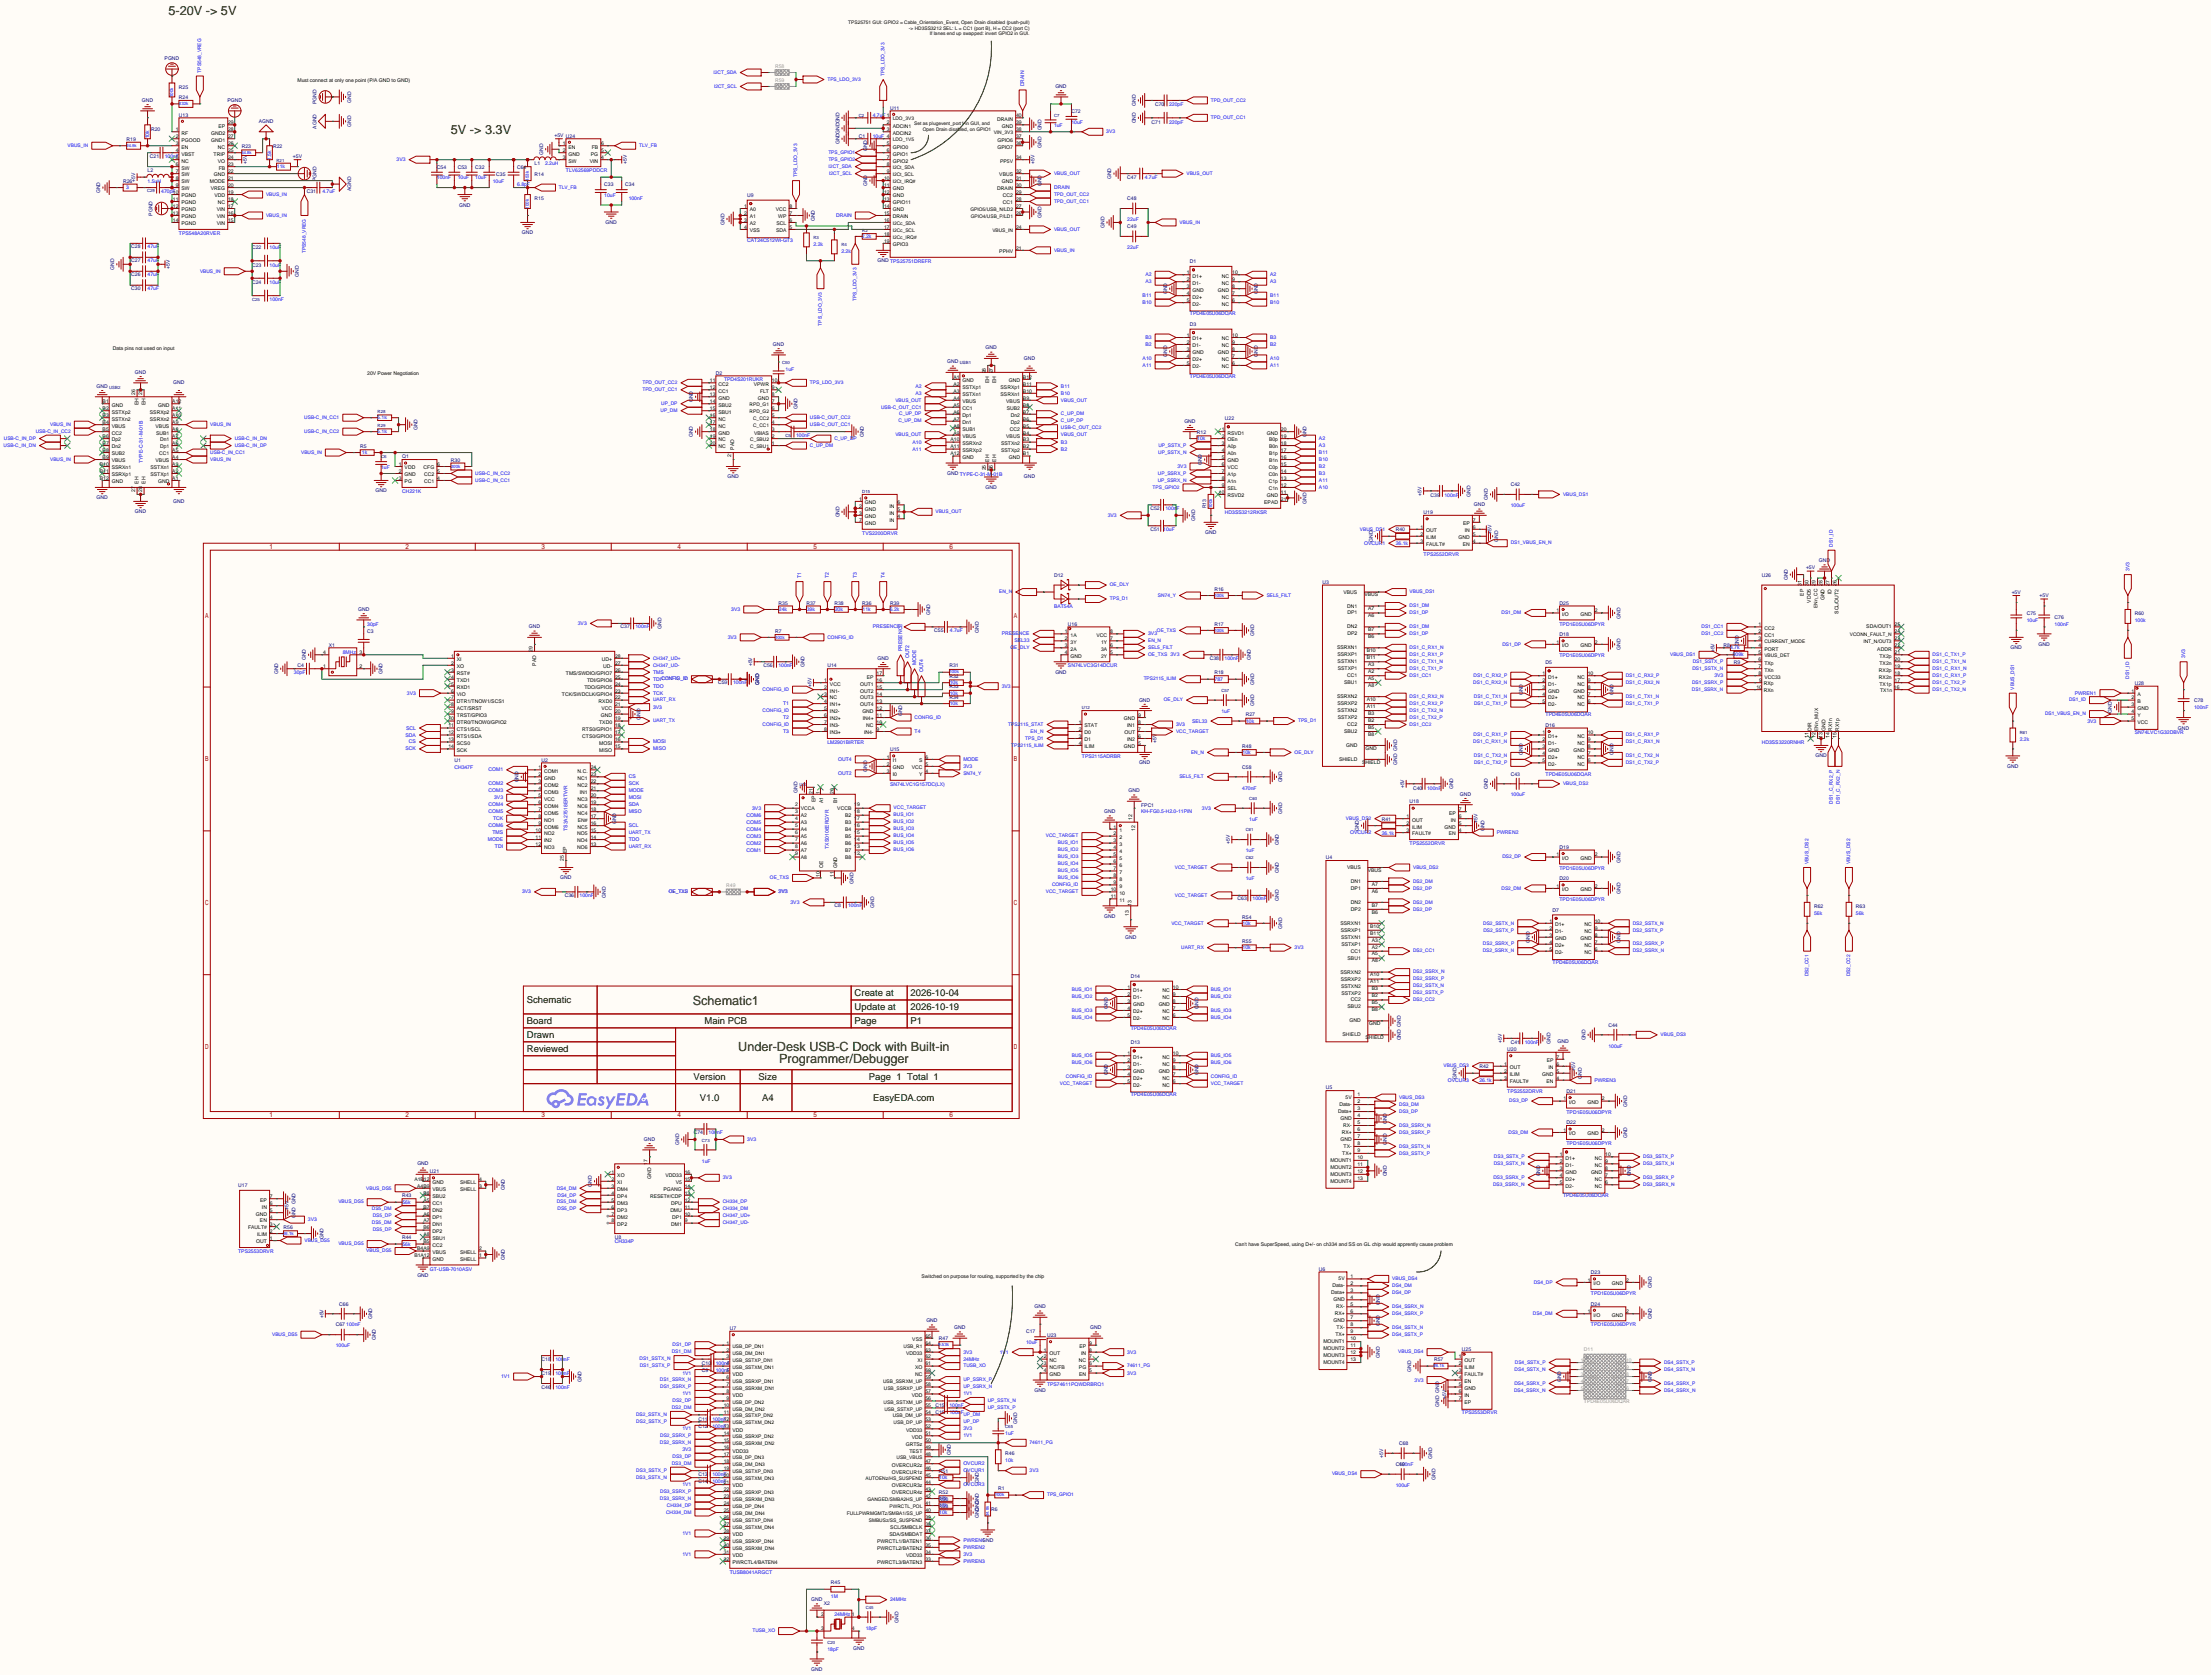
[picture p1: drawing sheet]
<svg xmlns="http://www.w3.org/2000/svg" width="805mm" height="610mm" viewBox="0 0 805 610" stroke-linecap="round" stroke-linejoin="round" font-family="sans-serif">
<defs><g id="words">
<g font-size="4.6">
<text x="61.4" y="5.6">5-20V -&gt; 5V</text>
<text x="164.2" y="48.8">5V -&gt; 3.3V</text>
<text x="252.4" y="366.1">Schematic1</text>
<text x="268.9" y="382.7">Under-Desk USB-C Dock with Built-in</text>
<text x="283.8" y="387.3">Programmer/Debugger</text>
</g>
<g font-size="3.5">
<text x="191.9" y="365.5">Schematic</text>
<text x="311.3" y="363">Create at</text>
<text x="331.7" y="363">2026-10-04</text>
<text x="311.3" y="368">Update at</text>
<text x="331.7" y="368">2026-10-19</text>
<text x="191.9" y="373.1">Board</text>
<text x="256.6" y="373.1">Main PCB</text>
<text x="311.3" y="373.1">Page</text>
<text x="331.7" y="373.1">P1</text>
<text x="191.9" y="378.2">Drawn</text>
<text x="191.9" y="383.3">Reviewed</text>
<text x="252.6" y="393.4">Version</text>
<text x="276.3" y="393.4">Size</text>
<text x="316.5" y="393.4">Page 1 Total 1</text>
<text x="254.9" y="401.1">V1.0</text>
<text x="277.6" y="401.1">A4</text>
<text x="318.1" y="401.1">EasyEDA.com</text>
</g>
<g font-size="1.8">
<text x="309" y="8.8">TPS25751 GUI: GPIO2 = Cable_Orientation_Event, Open Drain disabled (push-pull)</text>
<text x="331.1" y="10.9">-&gt; HD3SS3212 SEL: L = CC1 (port B), H = CC2 (port C)</text>
<text x="338.7" y="12.9">If lanes end up swapped: invert GPIO2 in GUI.</text>
<text x="108.4" y="29.8">Must connect at only one point (P/A GND to GND)</text>
<text x="64" y="47.8">1</text>
<text x="79.6" y="46.5">EP</text>
<text x="83.1" y="47.8">28</text>
<text x="83.1" y="45.2">29</text>
<text x="323.1" y="45.2">2</text>
<text x="323.1" y="47.8">3</text>
<text x="325.2" y="43.9">LDO_3V3</text>
<text x="325.2" y="46.5">ADCIN1</text>
<text x="333" y="45.7">Set as plugevent_port1 in GUI, and</text>
<text x="336.1" y="47.7">Open Drain disabled, on GPIO1</text>
<text x="363.3" y="44">DRAIN</text>
<text x="364.9" y="46.5">GND</text>
<text x="370.1" y="47.8">38</text>
<text x="370.1" y="45.2">39</text>
<text x="370.1" y="42.7">40</text>
<text x="64" y="50.3">2</text>
<text x="64" y="52.9">3</text>
<text x="66.1" y="49">RF</text>
<text x="66.1" y="51.6">PGOOD</text>
<text x="76.9" y="51.6">GND1</text>
<text x="76.9" y="49">GND2</text>
<text x="83.1" y="52.9">26</text>
<text x="83.1" y="50.3">27</text>
<text x="205" y="52.9">1</text>
<text x="219" y="52.9">6</text>
<text x="323.1" y="52.9">5</text>
<text x="325.2" y="49">ADCIN2</text>
<text x="325.2" y="51.5">LDO_1V5</text>
<text x="362" y="49">VIN_3V3</text>
<text x="363.4" y="51.6">GPIO6</text>
<text x="370.1" y="52.9">36</text>
<text x="370.1" y="50.3">37</text>
<text x="64" y="55.4">4</text>
<text x="64" y="57.9">5</text>
<text x="66.1" y="54.1">EN</text>
<text x="66.1" y="56.7">VBST</text>
<text x="66.1" y="59.2">NC</text>
<text x="77.8" y="56.7">TRIP</text>
<text x="79.4" y="59.2">VO</text>
<text x="79.4" y="54.1">NC</text>
<text x="83.1" y="57.9">24</text>
<text x="83.1" y="55.4">25</text>
<text x="205" y="55.4">2</text>
<text x="205" y="57.9">3</text>
<text x="207.1" y="54.1">EN</text>
<text x="207.1" y="56.7">GND</text>
<text x="207.1" y="59.2">SW</text>
<text x="214.8" y="59.2">VIN</text>
<text x="215.2" y="56.7">PG</text>
<text x="215.5" y="54.1">FB</text>
<text x="219" y="57.9">4</text>
<text x="219" y="55.4">5</text>
<text x="323.1" y="55.4">6</text>
<text x="323.1" y="57.9">7</text>
<text x="325.2" y="54.1">GPIO0</text>
<text x="325.2" y="56.7">GPIO1</text>
<text x="325.2" y="59.2">GPIO2</text>
<text x="363.4" y="54.1">GPIO7</text>
<text x="364.3" y="59.2">PP5V</text>
<text x="370.1" y="57.9">34</text>
<text x="64" y="60.5">6</text>
<text x="64" y="63">7</text>
<text x="64" y="65.6">8</text>
<text x="66.1" y="61.7">SW</text>
<text x="66.1" y="64.3">SW</text>
<text x="77.9" y="64.3">GND</text>
<text x="79.7" y="61.7">FB</text>
<text x="83.1" y="65.6">21</text>
<text x="83.1" y="63">22</text>
<text x="83.1" y="60.5">23</text>
<text x="322.1" y="65.6">10</text>
<text x="323.1" y="60.5">8</text>
<text x="323.1" y="63">9</text>
<text x="325.2" y="61.7">I2Ct_SDA</text>
<text x="325.2" y="64.2">I2Ct_SCL</text>
<text x="364" y="64.3">VBUS</text>
<text x="370.1" y="65.6">31</text>
<text x="370.1" y="63">32</text>
<text x="63" y="70.6">10</text>
<text x="64" y="68.1">9</text>
<text x="66.1" y="66.8">SW</text>
<text x="66.1" y="69.4">SW</text>
<text x="66.1" y="71.9">PGND</text>
<text x="76.5" y="66.8">MODE</text>
<text x="76.8" y="69.4">VREG</text>
<text x="78.1" y="71.9">VDD</text>
<text x="83.1" y="70.6">19</text>
<text x="83.1" y="68.1">20</text>
<text x="322.1" y="68.1">11</text>
<text x="322.1" y="70.6">12</text>
<text x="325.2" y="66.7">I2Ct_IRQ#</text>
<text x="325.2" y="69.4">GND</text>
<text x="325.2" y="71.9">GND</text>
<text x="363.3" y="69.4">DRAIN</text>
<text x="364.9" y="66.8">GND</text>
<text x="365.3" y="71.9">CC2</text>
<text x="370.1" y="70.6">29</text>
<text x="370.1" y="68.1">30</text>
<text x="63" y="73.2">11</text>
<text x="63" y="75.7">12</text>
<text x="66.1" y="74.4">PGND</text>
<text x="66.1" y="77">PGND</text>
<text x="78.9" y="77">VIN</text>
<text x="79.4" y="74.4">NC</text>
<text x="83.1" y="75.7">17</text>
<text x="83.1" y="73.2">18</text>
<text x="271" y="75.7">1</text>
<text x="273.1" y="77">A0</text>
<text x="282.6" y="77">VCC</text>
<text x="287.6" y="75.7">8</text>
<text x="322.1" y="73.2">13</text>
<text x="322.1" y="75.7">14</text>
<text x="325.2" y="74.4">GPIO11</text>
<text x="325.2" y="77">GND</text>
<text x="353.5" y="76.9">GPIO5/USB_N/LD2</text>
<text x="365.3" y="74.4">CC1</text>
<text x="370.1" y="75.7">27</text>
<text x="370.1" y="73.2">28</text>
<text x="63" y="78.3">13</text>
<text x="63" y="80.8">14</text>
<text x="66.1" y="79.5">PGND</text>
<text x="66.1" y="82.1">PGND</text>
<text x="78.9" y="82.1">VIN</text>
<text x="78.9" y="79.5">VIN</text>
<text x="83.1" y="80.8">15</text>
<text x="83.1" y="78.3">16</text>
<text x="271" y="78.3">2</text>
<text x="271" y="80.8">3</text>
<text x="271" y="83.3">4</text>
<text x="273.1" y="79.5">A1</text>
<text x="273.1" y="82.1">A2</text>
<text x="282.9" y="82.1">SCL</text>
<text x="283.5" y="79.5">WP</text>
<text x="287.6" y="83.3">5</text>
<text x="287.6" y="80.8">6</text>
<text x="287.6" y="78.3">7</text>
<text x="322.1" y="78.3">15</text>
<text x="322.1" y="80.8">16</text>
<text x="322.1" y="83.3">17</text>
<text x="325.2" y="79.5">DRAIN</text>
<text x="325.2" y="82">I2Cc_SDA</text>
<text x="353.6" y="79.4">GPIO4/USB_P/LD1</text>
<text x="370.1" y="83.3">24</text>
<text x="370.1" y="78.3">26</text>
<text x="273.1" y="84.6">VSS</text>
<text x="282.7" y="84.6">SDA</text>
<text x="322.1" y="85.9">18</text>
<text x="322.1" y="88.4">19</text>
<text x="325.2" y="84.5">I2Cc_SCL</text>
<text x="325.2" y="87.1">I2Cc_IRQ#</text>
<text x="325.2" y="89.7">GPIO3</text>
<text x="361.5" y="84.5">VBUS_IN</text>
<text x="364" y="92.2">PPHV</text>
<text x="370.1" y="91">21</text>
<text x="432.3" y="99.8">1</text>
<text x="434.4" y="101.1">D1+</text>
<text x="445.1" y="101.1">NC</text>
<text x="448.8" y="99.8">10</text>
<text x="432.3" y="102.4">2</text>
<text x="432.3" y="104.9">3</text>
<text x="432.3" y="107.5">4</text>
<text x="434.4" y="103.7">D1-</text>
<text x="434.4" y="106.2">GND</text>
<text x="443.7" y="106.2">GND</text>
<text x="445.1" y="103.7">NC</text>
<text x="448.8" y="107.5">7</text>
<text x="448.8" y="104.9">8</text>
<text x="448.8" y="102.4">9</text>
<text x="432.3" y="110">5</text>
<text x="434.4" y="108.7">D2+</text>
<text x="434.4" y="111.3">D2-</text>
<text x="445.1" y="111.3">NC</text>
<text x="445.1" y="108.7">NC</text>
<text x="448.8" y="110">6</text>
<text x="432.3" y="122.7">1</text>
<text x="432.3" y="125.2">2</text>
<text x="434.4" y="124">D1+</text>
<text x="445.1" y="124">NC</text>
<text x="448.8" y="125.2">9</text>
<text x="448.8" y="122.7">10</text>
<text x="41" y="127.6">Data pins not used on input</text>
<text x="432.3" y="127.8">3</text>
<text x="432.3" y="130.3">4</text>
<text x="434.4" y="126.5">D1-</text>
<text x="434.4" y="129.1">GND</text>
<text x="434.4" y="131.6">D2+</text>
<text x="443.7" y="129.1">GND</text>
<text x="445.1" y="131.6">NC</text>
<text x="445.1" y="126.5">NC</text>
<text x="448.8" y="130.3">7</text>
<text x="448.8" y="127.8">8</text>
<text x="133.8" y="136.4">20V Power Negotiation</text>
<text x="347.3" y="137.9">A1</text>
<text x="359.1" y="136" transform="rotate(-90 359.1 136)">28</text>
<text x="361.6" y="136" transform="rotate(-90 361.6 136)">27</text>
<text x="372.6" y="137.9">B12</text>
<text x="432.3" y="132.9">5</text>
<text x="434.4" y="134.1">D2-</text>
<text x="445.1" y="134.1">NC</text>
<text x="448.8" y="132.9">6</text>
<text x="49.2" y="143.9" transform="rotate(-90 49.2 143.9)">26</text>
<text x="51.8" y="143.9" transform="rotate(-90 51.8 143.9)">25</text>
<text x="258.6" y="139.2">11</text>
<text x="258.6" y="141.8">12</text>
<text x="261.7" y="140.5">CC2</text>
<text x="261.7" y="143">CC1</text>
<text x="274.6" y="140.5">VPWR</text>
<text x="276.9" y="143">FLT</text>
<text x="281.2" y="141.8">9</text>
<text x="281.2" y="139.2">10</text>
<text x="347.3" y="140.5">A2</text>
<text x="347.3" y="143">A3</text>
<text x="350.6" y="139.2">GND</text>
<text x="350.6" y="141.8">SSTXp1</text>
<text x="360.4" y="139.6" transform="rotate(-90 360.4 139.6)">EH</text>
<text x="362.9" y="139.6" transform="rotate(-90 362.9 139.6)">EH</text>
<text x="364.5" y="141.8">SSRXp1</text>
<text x="367.5" y="139.2">GND</text>
<text x="372.6" y="143">B10</text>
<text x="372.6" y="140.5">B11</text>
<text x="37.4" y="146.8">B1</text>
<text x="37.4" y="149.4">B2</text>
<text x="40.7" y="148.1">GND</text>
<text x="50.5" y="147.5" transform="rotate(-90 50.5 147.5)">EH</text>
<text x="53" y="147.5" transform="rotate(-90 53 147.5)">EH</text>
<text x="57.6" y="148.1">GND</text>
<text x="62.8" y="149.4">A11</text>
<text x="62.8" y="146.8">A12</text>
<text x="258.6" y="144.3">13</text>
<text x="258.6" y="146.8">14</text>
<text x="258.6" y="149.4">15</text>
<text x="261.7" y="145.6">GND</text>
<text x="261.7" y="148.1">SBU2</text>
<text x="273.1" y="148">RPD_G1</text>
<text x="276" y="145.6">GND</text>
<text x="281.2" y="149.4">6</text>
<text x="281.2" y="146.8">7</text>
<text x="281.2" y="144.3">8</text>
<text x="347.3" y="145.6">A4</text>
<text x="347.3" y="148.1">A5</text>
<text x="350.6" y="144.3">SSTXn1</text>
<text x="350.6" y="146.8">VBUS</text>
<text x="350.6" y="149.4">CC1</text>
<text x="364.5" y="144.3">SSRXn1</text>
<text x="366.6" y="146.8">VBUS</text>
<text x="366.8" y="149.4">SUB2</text>
<text x="372.6" y="148.1">B8</text>
<text x="372.6" y="145.6">B9</text>
<text x="37.4" y="151.9">B3</text>
<text x="37.4" y="154.5">B4</text>
<text x="40.7" y="150.6">SSTXp2</text>
<text x="40.7" y="153.2">SSTXn2</text>
<text x="40.7" y="155.7">VBUS</text>
<text x="54.6" y="153.2">SSRXn2</text>
<text x="54.6" y="150.6">SSRXp2</text>
<text x="56.7" y="155.7">VBUS</text>
<text x="62.8" y="154.5">A9</text>
<text x="62.8" y="151.9">A10</text>
<text x="258.6" y="151.9">16</text>
<text x="258.6" y="154.5">17</text>
<text x="261.7" y="150.6">SBU1</text>
<text x="261.7" y="153.2">NC</text>
<text x="261.7" y="155.7">NC</text>
<text x="273.1" y="150.6">RPD_G2</text>
<text x="274.3" y="155.6">C_CC1</text>
<text x="274.3" y="153.1">C_CC2</text>
<text x="281.2" y="154.5">4</text>
<text x="281.2" y="151.9">5</text>
<text x="347.3" y="150.6">A6</text>
<text x="347.3" y="153.2">A7</text>
<text x="347.3" y="155.7">A8</text>
<text x="350.6" y="151.9">Dp1</text>
<text x="350.6" y="154.5">Dn1</text>
<text x="368.2" y="154.5">Dp2</text>
<text x="368.2" y="151.9">Dn2</text>
<text x="372.6" y="155.7">B5</text>
<text x="372.6" y="153.2">B6</text>
<text x="372.6" y="150.6">B7</text>
<text x="37.4" y="157">B5</text>
<text x="37.4" y="159.5">B6</text>
<text x="40.7" y="158.3">CC2</text>
<text x="40.7" y="160.8">Dp2</text>
<text x="56.9" y="158.3">SUB1</text>
<text x="58.3" y="160.8">Dn1</text>
<text x="62.8" y="159.5">A7</text>
<text x="62.8" y="157">A8</text>
<text x="258.6" y="157">18</text>
<text x="258.6" y="159.5">19</text>
<text x="261.7" y="158.3">GND</text>
<text x="261.7" y="160.8">NC</text>
<text x="273.3" y="160.7">C_SBU2</text>
<text x="274.7" y="158.3">VBIAS</text>
<text x="281.2" y="159.5">2</text>
<text x="281.2" y="157">3</text>
<text x="346.2" y="160.8">A10</text>
<text x="347.3" y="158.3">A9</text>
<text x="350.6" y="157">SUB1</text>
<text x="350.6" y="159.5">VBUS</text>
<text x="366.6" y="159.5">VBUS</text>
<text x="367.9" y="157">CC2</text>
<text x="372.6" y="160.8">B3</text>
<text x="372.6" y="158.3">B4</text>
<text x="445" y="157">1</text>
<text x="445" y="159.5">2</text>
<text x="447.1" y="158.3">RSVD1</text>
<text x="447.1" y="160.8">OEn</text>
<text x="461.5" y="158.3">GND</text>
<text x="462.3" y="160.8">B0p</text>
<text x="466.6" y="159.5">19</text>
<text x="466.6" y="157">20</text>
<text x="37.4" y="162.1">B7</text>
<text x="37.4" y="164.6">B8</text>
<text x="37.4" y="167.2">B9</text>
<text x="40.7" y="163.3">Dn2</text>
<text x="40.7" y="165.9">SUB2</text>
<text x="58" y="165.9">CC1</text>
<text x="58.3" y="163.3">Dp1</text>
<text x="62.8" y="167.2">A4</text>
<text x="62.8" y="164.6">A5</text>
<text x="62.8" y="162.1">A6</text>
<text x="258.6" y="162.1">20</text>
<text x="261.7" y="163.3">NC</text>
<text x="266.4" y="166.4" transform="rotate(-90 266.4 166.4)">21</text>
<text x="267.4" y="163.9" transform="rotate(-90 267.4 163.9)">PAD</text>
<text x="273.3" y="163.3">C_SBU1</text>
<text x="281.2" y="162.1">1</text>
<text x="346.2" y="163.3">A11</text>
<text x="346.2" y="165.9">A12</text>
<text x="350.6" y="162.1">SSRXn2</text>
<text x="350.6" y="164.6">SSRXp2</text>
<text x="350.6" y="167.2">GND</text>
<text x="364.7" y="164.6">SSTXp2</text>
<text x="364.7" y="162.1">SSTXn2</text>
<text x="367.5" y="167.2">GND</text>
<text x="372.6" y="165.9">B1</text>
<text x="372.6" y="163.3">B2</text>
<text x="445" y="162.1">3</text>
<text x="445" y="164.6">4</text>
<text x="445" y="167.2">5</text>
<text x="447.1" y="163.3">A0p</text>
<text x="447.1" y="165.9">A0n</text>
<text x="462.3" y="165.9">B1p</text>
<text x="462.3" y="163.3">B0n</text>
<text x="466.6" y="167.2">16</text>
<text x="466.6" y="164.6">17</text>
<text x="466.6" y="162.1">18</text>
<text x="36.4" y="169.7">B10</text>
<text x="36.4" y="172.2">B11</text>
<text x="40.7" y="168.4">VBUS</text>
<text x="40.7" y="171">SSRXn1</text>
<text x="40.7" y="173.5">SSRXp1</text>
<text x="54.8" y="173.5">SSTXp1</text>
<text x="54.8" y="171">SSTXn1</text>
<text x="56.7" y="168.4">VBUS</text>
<text x="62.8" y="172.2">A2</text>
<text x="62.8" y="169.7">A3</text>
<text x="145.3" y="169.7">1</text>
<text x="145.3" y="172.2">2</text>
<text x="147.4" y="171">VDD</text>
<text x="147.4" y="173.5">GND</text>
<text x="154.3" y="171">CFG</text>
<text x="154.5" y="173.5">CC2</text>
<text x="159.3" y="172.2">5</text>
<text x="159.3" y="169.7">6</text>
<text x="359.1" y="171.3" transform="rotate(-90 359.1 171.3)">25</text>
<text x="360.4" y="168.2" transform="rotate(-90 360.4 168.2)">EH</text>
<text x="361.6" y="171.3" transform="rotate(-90 361.6 171.3)">26</text>
<text x="362.9" y="168.2" transform="rotate(-90 362.9 168.2)">EH</text>
<text x="445" y="169.7">6</text>
<text x="445" y="172.2">7</text>
<text x="447.1" y="168.4">GND</text>
<text x="447.1" y="171">VCC</text>
<text x="447.1" y="173.5">A1p</text>
<text x="462.2" y="173.5">C0n</text>
<text x="462.2" y="171">C0p</text>
<text x="462.3" y="168.4">B1n</text>
<text x="466.6" y="172.2">14</text>
<text x="466.6" y="169.7">15</text>
<text x="36.4" y="174.8">B12</text>
<text x="40.7" y="176">GND</text>
<text x="49.2" y="179.2" transform="rotate(-90 49.2 179.2)">27</text>
<text x="50.5" y="176.1" transform="rotate(-90 50.5 176.1)">EH</text>
<text x="51.8" y="179.2" transform="rotate(-90 51.8 179.2)">28</text>
<text x="53" y="176.1" transform="rotate(-90 53 176.1)">EH</text>
<text x="57.6" y="176">GND</text>
<text x="62.8" y="174.8">A1</text>
<text x="145.3" y="174.8">3</text>
<text x="147.4" y="176">PG</text>
<text x="154.5" y="176">CC1</text>
<text x="159.3" y="174.8">4</text>
<text x="444" y="179.9">10</text>
<text x="445" y="174.8">8</text>
<text x="445" y="177.3">9</text>
<text x="447.1" y="176">A1n</text>
<text x="447.1" y="178.6">SEL</text>
<text x="462.2" y="178.6">C1n</text>
<text x="462.2" y="176">C1p</text>
<text x="466.6" y="179.9">11</text>
<text x="466.6" y="177.3">12</text>
<text x="466.6" y="174.8">13</text>
<text x="312.9" y="182.4">1</text>
<text x="312.9" y="184.9">2</text>
<text x="315" y="183.7">GND</text>
<text x="324" y="184.9">IN</text>
<text x="326.9" y="183.7">6</text>
<text x="447.1" y="181.1">RSVD2</text>
<text x="460.5" y="183.7">EPAD</text>
<text x="461.5" y="181.1">GND</text>
<text x="466.6" y="182.4">21</text>
<text x="312.9" y="187.5">3</text>
<text x="312.9" y="190">7</text>
<text x="315" y="186.2">GND</text>
<text x="315" y="188.7">GND</text>
<text x="315" y="191.3">GND</text>
<text x="324" y="190">IN</text>
<text x="324" y="187.5">IN</text>
<text x="326.9" y="188.7">4</text>
<text x="326.9" y="186.2">5</text>
<text x="532.9" y="191.3">EP</text>
<text x="536.5" y="190">7</text>
<text x="517.4" y="192.6">1</text>
<text x="517.4" y="195.1">2</text>
<text x="517.4" y="197.6">3</text>
<text x="519.5" y="193.8">OUT</text>
<text x="519.5" y="196.4">ILIM</text>
<text x="531.3" y="196.4">GND</text>
<text x="533.6" y="193.8">IN</text>
<text x="536.5" y="197.6">4</text>
<text x="536.5" y="195.1">5</text>
<text x="536.5" y="192.6">6</text>
<text x="519.5" y="198.9">FAULT#</text>
<text x="532.8" y="198.9">EN</text>
<text x="656.3" y="213.5" transform="rotate(-90 656.3 213.5)">31</text>
<text x="658.8" y="213.5" transform="rotate(-90 658.8 213.5)">30</text>
<text x="661.4" y="213.5" transform="rotate(-90 661.4 213.5)">29</text>
<text x="663.9" y="213.5" transform="rotate(-90 663.9 213.5)">28</text>
<text x="666.4" y="213.5" transform="rotate(-90 666.4 213.5)">27</text>
<text x="669" y="213.5" transform="rotate(-90 669 213.5)">26</text>
<text x="489.4" y="216.2">VBUS</text>
<text x="490.7" y="221.3">DN1</text>
<text x="497" y="217.2">VBUS</text>
<text x="657" y="217" transform="rotate(-90 657 217)">EP</text>
<text x="659.6" y="219.5" transform="rotate(-90 659.6 219.5)">VDD5</text>
<text x="662" y="221.5" transform="rotate(-90 662 221.5)">ENn_CC</text>
<text x="664.7" y="218.6" transform="rotate(-90 664.7 218.6)">GND</text>
<text x="667.2" y="216.4" transform="rotate(-90 667.2 216.4)">ID</text>
<text x="490.8" y="223.8">DP1</text>
<text x="498.4" y="222.3">A7</text>
<text x="498.4" y="224.8">A6</text>
<text x="566.9" y="223">1</text>
<text x="569" y="224.3">I/O</text>
<text x="575.8" y="224.3">GND</text>
<text x="580.9" y="223">2</text>
<text x="669.7" y="223.6" transform="rotate(-90 669.7 223.6)">SCL/OUT2</text>
<text x="387.9" y="230.7">1</text>
<text x="387.9" y="233.2">2</text>
<text x="390" y="231.9">1A</text>
<text x="399.4" y="231.9">VCC</text>
<text x="404.4" y="233.2">7</text>
<text x="404.4" y="230.7">8</text>
<text x="490.7" y="228.9">DN2</text>
<text x="490.8" y="231.4">DP2</text>
<text x="498.4" y="229.9">B7</text>
<text x="498.4" y="232.5">B6</text>
<text x="640.6" y="228.1">1</text>
<text x="640.6" y="230.7">2</text>
<text x="640.6" y="233.2">3</text>
<text x="642.7" y="229.4">CC2</text>
<text x="642.7" y="231.9">CC1</text>
<text x="673.9" y="231.8">VCONN_FAULT_N</text>
<text x="679.8" y="228.9">SDA/OUT1</text>
<text x="690.1" y="233.2">23</text>
<text x="690.1" y="230.7">24</text>
<text x="690.1" y="228.1">25</text>
<text x="117.7" y="238.3">4</text>
<text x="131" y="238.3">3</text>
<text x="164.4" y="239.5">1</text>
<text x="194" y="237.6" transform="rotate(-90 194 237.6)">29</text>
<text x="224.1" y="239.5">28</text>
<text x="387.9" y="235.7">3</text>
<text x="387.9" y="238.3">4</text>
<text x="390" y="234.5">3Y</text>
<text x="390" y="237">2A</text>
<text x="390" y="239.5">GND</text>
<text x="401.1" y="239.5">2Y</text>
<text x="401.1" y="237">3A</text>
<text x="401.1" y="234.5">1Y</text>
<text x="404.4" y="238.3">5</text>
<text x="404.4" y="235.7">6</text>
<text x="487" y="236.5">SSRXN1</text>
<text x="487.2" y="239.1">SSRXP1</text>
<text x="497.9" y="237.5">B10</text>
<text x="566.9" y="234.5">1</text>
<text x="569" y="235.7">I/O</text>
<text x="575.8" y="235.7">GND</text>
<text x="580.9" y="234.5">2</text>
<text x="640.6" y="235.7">4</text>
<text x="640.6" y="238.3">5</text>
<text x="642.7" y="234.4">CURRENT_MODE</text>
<text x="642.7" y="237">PORT</text>
<text x="642.7" y="239.5">VBUS_DET</text>
<text x="678.8" y="234.4">INT_N/OUT3</text>
<text x="683.8" y="237">ADDR</text>
<text x="684.7" y="239.5">TX2p</text>
<text x="690.1" y="238.3">21</text>
<text x="690.1" y="235.7">22</text>
<text x="117.7" y="243.4">1</text>
<text x="131" y="243.4">2</text>
<text x="164.4" y="242.1">2</text>
<text x="164.4" y="244.6">3</text>
<text x="166.4" y="240.8">XI</text>
<text x="166.4" y="243.4">XO</text>
<text x="166.4" y="245.9">RST#</text>
<text x="195.3" y="242.5" transform="rotate(-90 195.3 242.5)">PAD</text>
<text x="206.2" y="245.9">TMS/SWDIO/GPIO7</text>
<text x="219.2" y="240.8">UD+</text>
<text x="219.7" y="243.4">UD-</text>
<text x="224.1" y="244.6">26</text>
<text x="224.1" y="242.1">27</text>
<text x="319.3" y="245.9">17</text>
<text x="487.3" y="241.6">SSTXN1</text>
<text x="487.4" y="244.1">SSTXP1</text>
<text x="497.9" y="240.1">B11</text>
<text x="498.4" y="242.6">A3</text>
<text x="498.4" y="245.2">A2</text>
<text x="561.9" y="245.9">1</text>
<text x="578.4" y="245.9">10</text>
<text x="640.6" y="240.8">6</text>
<text x="640.6" y="243.4">7</text>
<text x="640.6" y="245.9">8</text>
<text x="642.7" y="242.1">TXp</text>
<text x="642.7" y="244.6">TXn</text>
<text x="684.5" y="244.6">RX2p</text>
<text x="684.7" y="242.1">TX2n</text>
<text x="690.1" y="245.9">18</text>
<text x="690.1" y="243.4">19</text>
<text x="690.1" y="240.8">20</text>
<text x="164.4" y="247.2">4</text>
<text x="164.4" y="249.7">5</text>
<text x="166.4" y="248.4">TXD1</text>
<text x="166.4" y="251">RXD1</text>
<text x="212.9" y="251">TDO/GPIO5</text>
<text x="213.9" y="248.4">TDI/GPIO6</text>
<text x="224.1" y="249.7">24</text>
<text x="224.1" y="247.2">25</text>
<text x="300.2" y="248.4">1</text>
<text x="300.2" y="251">2</text>
<text x="302.3" y="249.7">VCC</text>
<text x="313.3" y="249.7">OUT1</text>
<text x="315.8" y="247.2">EP</text>
<text x="319.3" y="251">15</text>
<text x="319.3" y="248.4">16</text>
<text x="489.6" y="249.2">SBU1</text>
<text x="490.7" y="246.7">CC1</text>
<text x="498.4" y="247.7">A5</text>
<text x="498.4" y="250.2">A8</text>
<text x="561.9" y="248.4">2</text>
<text x="561.9" y="251">3</text>
<text x="564" y="247.2">D1+</text>
<text x="564" y="249.7">D1-</text>
<text x="574.7" y="249.7">NC</text>
<text x="574.7" y="247.2">NC</text>
<text x="578.4" y="251">8</text>
<text x="578.4" y="248.4">9</text>
<text x="639.8" y="251">10</text>
<text x="640.9" y="248.4">9</text>
<text x="642.5" y="249.5">RXp</text>
<text x="642.5" y="252">RXn</text>
<text x="642.7" y="247.2">VCC33</text>
<text x="684.5" y="247.2">RX2n</text>
<text x="684.7" y="249.7">TX1p</text>
<text x="684.8" y="252">TX1n</text>
<text x="689.9" y="251">16</text>
<text x="690.1" y="248.4">17</text>
<text x="164.4" y="252.2">6</text>
<text x="164.4" y="254.8">7</text>
<text x="164.4" y="257.3">8</text>
<text x="166.4" y="253.5">VIO</text>
<text x="166.4" y="256.1">DTR1/TNOW1/SCS1</text>
<text x="204.7" y="253.5">TCK/SWDCLK/GPIO4</text>
<text x="218.1" y="256.1">RXD0</text>
<text x="224.1" y="257.3">21</text>
<text x="224.1" y="254.8">22</text>
<text x="224.1" y="252.2">23</text>
<text x="300.2" y="253.5">3</text>
<text x="300.2" y="256.1">4</text>
<text x="302.3" y="252.2">IN1-</text>
<text x="302.3" y="254.8">NC</text>
<text x="302.3" y="257.3">IN1+</text>
<text x="313.3" y="257.3">OUT4</text>
<text x="313.3" y="254.8">OUT3</text>
<text x="313.3" y="252.2">OUT2</text>
<text x="319.3" y="256.1">13</text>
<text x="319.3" y="253.5">14</text>
<text x="487" y="254.3">SSRXN2</text>
<text x="487.2" y="256.8">SSRXP2</text>
<text x="497.9" y="255.3">A10</text>
<text x="497.9" y="257.9">A11</text>
<text x="561.9" y="253.5">4</text>
<text x="561.9" y="256.1">5</text>
<text x="564" y="252.2">GND</text>
<text x="564" y="254.8">D2+</text>
<text x="564" y="257.3">D2-</text>
<text x="573.2" y="252.2">GND</text>
<text x="574.7" y="257.3">NC</text>
<text x="574.7" y="254.8">NC</text>
<text x="578.4" y="256.1">6</text>
<text x="578.4" y="253.5">7</text>
<text x="776.5" y="252.2">1</text>
<text x="776.5" y="254.8">2</text>
<text x="776.5" y="257.3">3</text>
<text x="778.6" y="253.5">A</text>
<text x="778.6" y="256.1">B</text>
<text x="163.3" y="262.4">10</text>
<text x="164.4" y="259.9">9</text>
<text x="166.4" y="258.6">ACT/SRST</text>
<text x="166.4" y="261.1">TRST/GPIO3</text>
<text x="166.4" y="263.7">DTR0/TNOW0/GPIO2</text>
<text x="218.3" y="263.7">TXD0</text>
<text x="218.9" y="261.1">GND</text>
<text x="219.1" y="258.6">VCC</text>
<text x="224.1" y="262.4">19</text>
<text x="224.1" y="259.9">20</text>
<text x="300.2" y="258.6">5</text>
<text x="300.2" y="261.1">6</text>
<text x="300.2" y="263.7">7</text>
<text x="302.3" y="259.9">IN2-</text>
<text x="302.3" y="262.4">IN2+</text>
<text x="314.1" y="259.9">GND</text>
<text x="314.3" y="262.4">IN4+</text>
<text x="319.3" y="263.7">10</text>
<text x="319.3" y="261.1">11</text>
<text x="319.3" y="258.6">12</text>
<text x="393" y="263.7">1</text>
<text x="409.4" y="262.4">GND</text>
<text x="414.6" y="263.7">8</text>
<text x="414.6" y="261.1">9</text>
<text x="487.3" y="259.4">SSTXN2</text>
<text x="487.4" y="261.9">SSTXP2</text>
<text x="498.4" y="260.4">B3</text>
<text x="498.4" y="262.9">B2</text>
<text x="776.5" y="259.9">4</text>
<text x="776.5" y="262.4">5</text>
<text x="778.6" y="258.6">GND</text>
<text x="778.6" y="261.1">Y</text>
<text x="778.6" y="263.7">VCC</text>
<text x="163.3" y="264.9">11</text>
<text x="163.3" y="267.5">12</text>
<text x="166.4" y="266.2">CTS1/SCL</text>
<text x="166.4" y="268.8">RTS1/SDA</text>
<text x="212.1" y="268.8">CTS0/GPIO0</text>
<text x="212.1" y="266.2">RTS0/GPIO1</text>
<text x="224.1" y="267.5">17</text>
<text x="224.1" y="264.9">18</text>
<text x="300.2" y="266.2">8</text>
<text x="302.3" y="264.9">IN3-</text>
<text x="302.3" y="267.5">IN3+</text>
<text x="314.7" y="267.5">IN4-</text>
<text x="315.6" y="264.9">NC</text>
<text x="319.3" y="266.2">9</text>
<text x="393" y="266.2">2</text>
<text x="393" y="268.8">3</text>
<text x="395" y="264.9">STAT</text>
<text x="395" y="267.5">D0</text>
<text x="409.6" y="267.5">OUT</text>
<text x="410.6" y="264.9">IN1</text>
<text x="414.6" y="268.8">6</text>
<text x="414.6" y="266.2">7</text>
<text x="489.6" y="267">SBU2</text>
<text x="490.7" y="264.5">CC2</text>
<text x="498.4" y="265.5">B5</text>
<text x="498.4" y="268">B8</text>
<text x="561.9" y="267.5">1</text>
<text x="564" y="268.8">D1+</text>
<text x="574.7" y="268.8">NC</text>
<text x="578.4" y="267.5">10</text>
<text x="658.8" y="268.9" transform="rotate(-90 658.8 268.9)">11</text>
<text x="659.8" y="266.2" transform="rotate(-90 659.8 266.2)">DIR</text>
<text x="661.4" y="268.9" transform="rotate(-90 661.4 268.9)">12</text>
<text x="662.3" y="266.2" transform="rotate(-90 662.3 266.2)">ENn_MUX</text>
<text x="663.9" y="268.9" transform="rotate(-90 663.9 268.9)">13</text>
<text x="664.9" y="266.2" transform="rotate(-90 664.9 266.2)">GND</text>
<text x="666.4" y="268.9" transform="rotate(-90 666.4 268.9)">14</text>
<text x="667.5" y="266.2" transform="rotate(-90 667.5 266.2)">RX1n</text>
<text x="669" y="268.9" transform="rotate(-90 669 268.9)">15</text>
<text x="670" y="266.2" transform="rotate(-90 670 266.2)">RX1p</text>
<text x="163.3" y="270">13</text>
<text x="163.3" y="272.6">14</text>
<text x="166.4" y="271.3">SCS0</text>
<text x="166.4" y="273.8">SCK</text>
<text x="218.3" y="273.8">MISO</text>
<text x="218.3" y="271.3">MOSI</text>
<text x="224.1" y="272.6">15</text>
<text x="224.1" y="270">16</text>
<text x="393" y="271.3">4</text>
<text x="395" y="270">D1</text>
<text x="395" y="272.6">ILIM</text>
<text x="409.4" y="272.6">GND</text>
<text x="410.6" y="270">IN2</text>
<text x="414.6" y="271.3">5</text>
<text x="490.3" y="272.1">GND</text>
<text x="497.5" y="273.1">GND</text>
<text x="561.9" y="270">2</text>
<text x="561.9" y="272.6">3</text>
<text x="561.9" y="275.1">4</text>
<text x="564" y="271.3">D1-</text>
<text x="564" y="273.8">GND</text>
<text x="573.2" y="273.8">GND</text>
<text x="574.7" y="271.3">NC</text>
<text x="578.4" y="275.1">7</text>
<text x="578.4" y="272.6">8</text>
<text x="578.4" y="270">9</text>
<text x="196.1" y="280.2">1</text>
<text x="198.2" y="281.5">COM1</text>
<text x="210.4" y="281.5">N.C.</text>
<text x="215.2" y="280.2">24</text>
<text x="323.1" y="276.4">1</text>
<text x="323.1" y="278.9">2</text>
<text x="323.1" y="281.5">3</text>
<text x="325.2" y="277.6">I1</text>
<text x="325.2" y="280.2">GND</text>
<text x="332.1" y="280.2">VCC</text>
<text x="334.8" y="277.6">S</text>
<text x="337.1" y="281.5">4</text>
<text x="337.1" y="278.9">5</text>
<text x="337.1" y="276.4">6</text>
<text x="487.8" y="277.2">SHIELD</text>
<text x="496.2" y="278.2">SHIELD</text>
<text x="561.9" y="277.6">5</text>
<text x="564" y="276.4">D2+</text>
<text x="564" y="278.9">D2-</text>
<text x="574.7" y="278.9">NC</text>
<text x="574.7" y="276.4">NC</text>
<text x="578.4" y="277.6">6</text>
<text x="196.1" y="282.7">2</text>
<text x="196.1" y="285.3">3</text>
<text x="196.1" y="287.8">4</text>
<text x="198.2" y="284">GND</text>
<text x="198.2" y="286.5">COM2</text>
<text x="210.4" y="286.5">NC2</text>
<text x="210.4" y="284">NC1</text>
<text x="215.2" y="287.8">21</text>
<text x="215.2" y="285.3">22</text>
<text x="215.2" y="282.7">23</text>
<text x="325.2" y="282.7">I0</text>
<text x="334.8" y="282.7">Y</text>
<text x="196.1" y="290.3">5</text>
<text x="196.1" y="292.9">6</text>
<text x="198.2" y="289.1">COM3</text>
<text x="198.2" y="291.6">VCC</text>
<text x="210.4" y="291.6">NC3</text>
<text x="211.2" y="289.1">IN1</text>
<text x="215.2" y="292.9">19</text>
<text x="215.2" y="290.3">20</text>
<text x="289.6" y="293.7">2</text>
<text x="296.1" y="289.3" transform="rotate(-90 296.1 289.3)">21</text>
<text x="297.1" y="292.3" transform="rotate(-90 297.1 292.3)">EP</text>
<text x="298.6" y="289.2" transform="rotate(-90 298.6 289.2)">1</text>
<text x="299.9" y="292.5" transform="rotate(-90 299.9 292.5)">A1</text>
<text x="303.7" y="289.2" transform="rotate(-90 303.7 289.2)">20</text>
<text x="305" y="292.5" transform="rotate(-90 305 292.5)">B1</text>
<text x="311.2" y="293.7">19</text>
<text x="196.1" y="295.4">7</text>
<text x="196.1" y="298">8</text>
<text x="198.2" y="294.2">COM4</text>
<text x="198.2" y="296.7">COM5</text>
<text x="198.2" y="299.2">NO1</text>
<text x="210.4" y="296.7">NC4</text>
<text x="210.4" y="294.2">NC6</text>
<text x="210.5" y="299.2">EN#</text>
<text x="215.2" y="298">17</text>
<text x="215.2" y="295.4">18</text>
<text x="289.6" y="296.2">3</text>
<text x="289.6" y="298.7">4</text>
<text x="291.7" y="294.9">VCCA</text>
<text x="291.7" y="297.5">A2</text>
<text x="305" y="294.9">VCCB</text>
<text x="307.9" y="297.5">B2</text>
<text x="311.2" y="298.7">17</text>
<text x="311.2" y="296.2">18</text>
<text x="412.4" y="298.7" transform="rotate(-90 412.4 298.7)">12</text>
<text x="512.3" y="298">1</text>
<text x="514.4" y="299.2">OUT</text>
<text x="527.9" y="296.7">EP</text>
<text x="528.5" y="299.2">IN</text>
<text x="531.4" y="298">6</text>
<text x="531.4" y="295.4">7</text>
<text x="195.1" y="303">10</text>
<text x="195.1" y="305.6">11</text>
<text x="196.1" y="300.5">9</text>
<text x="198.2" y="301.8">COM6</text>
<text x="198.2" y="304.3">NO2</text>
<text x="210.3" y="304.3">NO5</text>
<text x="210.4" y="301.8">NC5</text>
<text x="215.2" y="305.6">14</text>
<text x="215.2" y="303">15</text>
<text x="215.2" y="300.5">16</text>
<text x="289.6" y="301.3">5</text>
<text x="289.6" y="303.8">6</text>
<text x="291.7" y="300">A3</text>
<text x="291.7" y="302.6">A4</text>
<text x="291.7" y="305.1">A5</text>
<text x="307.9" y="305.1">B5</text>
<text x="307.9" y="302.6">B4</text>
<text x="307.9" y="300">B3</text>
<text x="311.2" y="303.8">15</text>
<text x="311.2" y="301.3">16</text>
<text x="405.7" y="301.8">1</text>
<text x="405.7" y="304.3">2</text>
<text x="407.7" y="303">1</text>
<text x="407.7" y="305.6">2</text>
<text x="413.5" y="302.5" transform="rotate(-90 413.5 302.5)">12</text>
<text x="512.3" y="300.5">2</text>
<text x="512.3" y="303">3</text>
<text x="514.4" y="301.8">ILIM</text>
<text x="514.4" y="304.3">FAULT#</text>
<text x="526.2" y="301.8">GND</text>
<text x="527.8" y="304.3">EN</text>
<text x="531.4" y="303">4</text>
<text x="531.4" y="300.5">5</text>
<text x="195.1" y="308.1">12</text>
<text x="198.2" y="306.9">IN2</text>
<text x="198.2" y="309.4">NO3</text>
<text x="206.4" y="310.9" transform="rotate(-90 206.4 310.9)">EP</text>
<text x="210.3" y="309.4">NO6</text>
<text x="210.3" y="306.9">NO4</text>
<text x="215.2" y="308.1">13</text>
<text x="289.6" y="306.4">7</text>
<text x="289.6" y="308.9">8</text>
<text x="289.6" y="311.4">9</text>
<text x="291.7" y="307.6">A6</text>
<text x="291.7" y="310.2">A7</text>
<text x="307.9" y="310.2">B7</text>
<text x="307.9" y="307.6">B6</text>
<text x="311.2" y="311.4">12</text>
<text x="311.2" y="308.9">13</text>
<text x="311.2" y="306.4">14</text>
<text x="405.7" y="306.9">3</text>
<text x="405.7" y="309.4">4</text>
<text x="405.7" y="311.9">5</text>
<text x="407.7" y="308.1">3</text>
<text x="407.7" y="310.7">4</text>
<text x="566.9" y="311.9">1</text>
<text x="580.9" y="311.9">2</text>
<text x="205.4" y="313.4" transform="rotate(-90 205.4 313.4)">25</text>
<text x="291.7" y="312.7">A8</text>
<text x="299.9" y="316.3" transform="rotate(-90 299.9 316.3)">OE</text>
<text x="305" y="316.3" transform="rotate(-90 305 316.3)">GND</text>
<text x="307.9" y="312.7">B8</text>
<text x="405.7" y="314.5">6</text>
<text x="405.7" y="317">7</text>
<text x="407.7" y="313.2">5</text>
<text x="407.7" y="315.7">6</text>
<text x="490.7" y="316.5">VBUS</text>
<text x="498.3" y="317.5">VBUS</text>
<text x="569" y="313.2">I/O</text>
<text x="575.8" y="313.2">GND</text>
<text x="298.6" y="319.4" transform="rotate(-90 298.6 319.4)">10</text>
<text x="303.7" y="319.4" transform="rotate(-90 303.7 319.4)">11</text>
<text x="405.7" y="319.6">8</text>
<text x="405.7" y="322.1">9</text>
<text x="407.7" y="318.3">7</text>
<text x="407.7" y="320.8">8</text>
<text x="407.7" y="323.4">9</text>
<text x="492" y="321.6">DN1</text>
<text x="499.7" y="322.6">A7</text>
<text x="566.9" y="323.4">1</text>
<text x="580.9" y="323.4">2</text>
<text x="404.6" y="324.6">10</text>
<text x="404.6" y="327.2">11</text>
<text x="407.7" y="325.9">10</text>
<text x="407.7" y="328.4">11</text>
<text x="412.2" y="329.9" transform="rotate(-90 412.2 329.9)">13</text>
<text x="492" y="329.2">DN2</text>
<text x="492.1" y="324.1">DP1</text>
<text x="499.7" y="325.2">A6</text>
<text x="569" y="324.6">I/O</text>
<text x="575.8" y="324.6">GND</text>
<text x="411.2" y="333.8" transform="rotate(-90 411.2 333.8)">13</text>
<text x="492.1" y="331.8">DP2</text>
<text x="499.7" y="330.2">B7</text>
<text x="499.7" y="332.8">B6</text>
<text x="488.3" y="336.8">SSRXN1</text>
<text x="488.4" y="339.4">SSRXP1</text>
<text x="488.5" y="341.9">SSTXN1</text>
<text x="499.1" y="337.9">B10</text>
<text x="499.1" y="340.4">B11</text>
<text x="564.4" y="336.1">1</text>
<text x="564.4" y="338.6">2</text>
<text x="564.4" y="341.1">3</text>
<text x="566.5" y="337.3">D1+</text>
<text x="566.5" y="339.9">D1-</text>
<text x="577.2" y="339.9">NC</text>
<text x="577.2" y="337.3">NC</text>
<text x="580.9" y="341.1">8</text>
<text x="580.9" y="338.6">9</text>
<text x="580.9" y="336.1">10</text>
<text x="488.6" y="344.5">SSTXP1</text>
<text x="492" y="347">CC1</text>
<text x="499.7" y="342.9">A3</text>
<text x="499.7" y="345.5">A2</text>
<text x="564.4" y="343.7">4</text>
<text x="564.4" y="346.2">5</text>
<text x="566.5" y="342.4">GND</text>
<text x="566.5" y="345">D2+</text>
<text x="566.5" y="347.5">D2-</text>
<text x="575.8" y="342.4">GND</text>
<text x="577.2" y="347.5">NC</text>
<text x="577.2" y="345">NC</text>
<text x="580.9" y="346.2">6</text>
<text x="580.9" y="343.7">7</text>
<text x="490.9" y="349.5">SBU1</text>
<text x="499.7" y="348">A5</text>
<text x="499.7" y="350.6">A8</text>
<text x="488.3" y="354.6">SSRXN2</text>
<text x="488.4" y="357.2">SSRXP2</text>
<text x="488.5" y="359.7">SSTXN2</text>
<text x="499.1" y="355.6">A10</text>
<text x="499.1" y="358.2">A11</text>
<text x="410.7" y="360.2">1</text>
<text x="410.7" y="362.7">2</text>
<text x="410.7" y="365.3">3</text>
<text x="412.8" y="361.5">D1+</text>
<text x="412.8" y="364">D1-</text>
<text x="423.5" y="364">NC</text>
<text x="423.5" y="361.5">NC</text>
<text x="427.3" y="365.3">8</text>
<text x="427.3" y="362.7">9</text>
<text x="427.3" y="360.2">10</text>
<text x="488.6" y="362.2">SSTXP2</text>
<text x="492" y="364.8">CC2</text>
<text x="499.7" y="360.7">B3</text>
<text x="499.7" y="363.3">B2</text>
<text x="499.7" y="365.8">B5</text>
<text x="410.7" y="367.8">4</text>
<text x="410.7" y="370.4">5</text>
<text x="412.8" y="366.5">GND</text>
<text x="412.8" y="369.1">D2+</text>
<text x="412.8" y="371.6">D2-</text>
<text x="422.1" y="366.5">GND</text>
<text x="423.5" y="371.6">NC</text>
<text x="423.5" y="369.1">NC</text>
<text x="427.3" y="370.4">6</text>
<text x="427.3" y="367.8">7</text>
<text x="490.9" y="367.3">SBU2</text>
<text x="499.7" y="368.3">B8</text>
<text x="489" y="377.5">SHIELD</text>
<text x="491.6" y="372.4">GND</text>
<text x="498.7" y="373.4">GND</text>
<text x="497.5" y="378.5">SHIELD</text>
<text x="410.7" y="384.3">1</text>
<text x="410.7" y="386.9">2</text>
<text x="410.7" y="389.4">3</text>
<text x="412.8" y="385.6">D1+</text>
<text x="412.8" y="388.1">D1-</text>
<text x="423.5" y="388.1">NC</text>
<text x="423.5" y="385.6">NC</text>
<text x="427.3" y="389.4">8</text>
<text x="427.3" y="386.9">9</text>
<text x="427.3" y="384.3">10</text>
<text x="547.9" y="388.1">1</text>
<text x="550" y="389.4">OUT</text>
<text x="563.4" y="386.9">EP</text>
<text x="564" y="389.4">IN</text>
<text x="567" y="388.1">6</text>
<text x="567" y="385.6">7</text>
<text x="410.7" y="391.9">4</text>
<text x="410.7" y="394.5">5</text>
<text x="412.8" y="390.7">GND</text>
<text x="412.8" y="393.2">D2+</text>
<text x="412.8" y="395.8">D2-</text>
<text x="422.1" y="390.7">GND</text>
<text x="423.5" y="395.8">NC</text>
<text x="423.5" y="393.2">NC</text>
<text x="427.3" y="394.5">6</text>
<text x="427.3" y="391.9">7</text>
<text x="547.9" y="390.7">2</text>
<text x="547.9" y="393.2">3</text>
<text x="550" y="391.9">ILIM</text>
<text x="550" y="394.5">FAULT#</text>
<text x="561.8" y="391.9">GND</text>
<text x="563.3" y="394.5">EN</text>
<text x="567" y="393.2">4</text>
<text x="567" y="390.7">5</text>
<text x="490.1" y="400.3">5V</text>
<text x="494.4" y="399.3">1</text>
<text x="494.4" y="401.9">2</text>
<text x="569.5" y="400.8">1</text>
<text x="583.5" y="400.8">2</text>
<text x="487.4" y="405.4">Data+</text>
<text x="487.9" y="402.9">Data-</text>
<text x="488.3" y="408">GND</text>
<text x="494.4" y="404.4">3</text>
<text x="494.4" y="407">4</text>
<text x="571.6" y="402.1">I/O</text>
<text x="578.3" y="402.1">GND</text>
<text x="488.8" y="413">RX+</text>
<text x="489.2" y="410.5">RX-</text>
<text x="494.4" y="409.5">5</text>
<text x="494.4" y="412">6</text>
<text x="569.5" y="412.3">1</text>
<text x="571.6" y="413.5">I/O</text>
<text x="578.3" y="413.5">GND</text>
<text x="583.5" y="412.3">2</text>
<text x="488.3" y="415.6">GND</text>
<text x="489.4" y="418.1">TX-</text>
<text x="494.4" y="414.6">7</text>
<text x="494.4" y="417.1">8</text>
<text x="494.4" y="419.7">9</text>
<text x="235.9" y="424.3" transform="rotate(-90 235.9 424.3)">17</text>
<text x="484.6" y="423.2">MOUNT1</text>
<text x="484.6" y="425.7">MOUNT2</text>
<text x="489" y="420.7">TX+</text>
<text x="494.4" y="422.2">10</text>
<text x="494.4" y="424.7">11</text>
<text x="568.2" y="421.2">1</text>
<text x="568.2" y="423.7">2</text>
<text x="570.3" y="422.4">D1+</text>
<text x="570.3" y="425">D1-</text>
<text x="581" y="425">NC</text>
<text x="581" y="422.4">NC</text>
<text x="584.7" y="423.7">9</text>
<text x="584.7" y="421.2">10</text>
<text x="150.9" y="430">A1B12</text>
<text x="157.6" y="431.3">GND</text>
<text x="167.6" y="431.3">SHELL</text>
<text x="174.5" y="430">4</text>
<text x="222.8" y="430">2</text>
<text x="222.8" y="427.5">1</text>
<text x="224.9" y="431.3">XI</text>
<text x="224.9" y="428.8">XO</text>
<text x="237.2" y="429.5" transform="rotate(-90 237.2 429.5)">GND</text>
<text x="242.4" y="428.8">VDD33</text>
<text x="246.1" y="431.3">V5</text>
<text x="249.5" y="427.5">16</text>
<text x="249.5" y="430">15</text>
<text x="484.6" y="428.3">MOUNT3</text>
<text x="484.6" y="430.8">MOUNT4</text>
<text x="494.4" y="427.3">12</text>
<text x="494.4" y="429.8">13</text>
<text x="568.2" y="426.2">3</text>
<text x="568.2" y="428.8">4</text>
<text x="568.2" y="431.3">5</text>
<text x="570.3" y="427.5">GND</text>
<text x="570.3" y="430">D2+</text>
<text x="579.6" y="427.5">GND</text>
<text x="581" y="430">NC</text>
<text x="584.7" y="431.3">6</text>
<text x="584.7" y="428.8">7</text>
<text x="584.7" y="426.2">8</text>
<text x="94.8" y="437.7">EP</text>
<text x="98.3" y="436.4">7</text>
<text x="152" y="432.6">A4B9</text>
<text x="154.2" y="437.7">A5</text>
<text x="154.2" y="435.1">B8</text>
<text x="157.6" y="436.4">SBU2</text>
<text x="157.6" y="433.9">VBUS</text>
<text x="167.6" y="433.9">SHELL</text>
<text x="174.5" y="432.6">3</text>
<text x="222.8" y="435.1">4</text>
<text x="222.8" y="437.7">5</text>
<text x="222.8" y="432.6">3</text>
<text x="224.9" y="436.4">DP4</text>
<text x="224.9" y="433.9">DM4</text>
<text x="236.8" y="436.4">RESET#/CDP</text>
<text x="241.7" y="433.9">PGANG</text>
<text x="249.5" y="432.6">14</text>
<text x="249.5" y="435.1">13</text>
<text x="249.5" y="437.7">12</text>
<text x="570.3" y="432.6">D2-</text>
<text x="581" y="432.6">NC</text>
<text x="93.2" y="442.7">GND</text>
<text x="95.4" y="440.2">IN</text>
<text x="98.3" y="441.5">5</text>
<text x="98.3" y="438.9">6</text>
<text x="154.2" y="442.7">A6</text>
<text x="154.2" y="440.2">B7</text>
<text x="157.6" y="441.5">DN2</text>
<text x="157.6" y="438.9">CC1</text>
<text x="222.8" y="440.2">6</text>
<text x="222.8" y="442.7">7</text>
<text x="224.9" y="441.5">DP3</text>
<text x="224.9" y="438.9">DM3</text>
<text x="244.2" y="441.5">DMU</text>
<text x="244.5" y="438.9">DPU</text>
<text x="249.5" y="440.2">11</text>
<text x="249.5" y="442.7">10</text>
<text x="90.4" y="447.8">FAULT#</text>
<text x="94.7" y="445.3">EN</text>
<text x="98.3" y="449.1">2</text>
<text x="98.3" y="446.6">3</text>
<text x="98.3" y="444">4</text>
<text x="154.2" y="447.8">B6</text>
<text x="154.2" y="445.3">A7</text>
<text x="157.6" y="449.1">DP2</text>
<text x="157.6" y="446.6">DN1</text>
<text x="157.6" y="444">DP1</text>
<text x="222.8" y="445.3">8</text>
<text x="224.9" y="446.6">DP2</text>
<text x="224.9" y="444">DM2</text>
<text x="244.5" y="446.6">DM1</text>
<text x="244.8" y="444">DP1</text>
<text x="249.5" y="445.3">9</text>
<text x="93.4" y="452.9">OUT</text>
<text x="93.7" y="450.4">ILIM</text>
<text x="98.3" y="451.6">1</text>
<text x="152" y="455.4">B4A9</text>
<text x="154.2" y="452.9">B5</text>
<text x="154.2" y="450.4">A8</text>
<text x="157.6" y="454.2">CC2</text>
<text x="157.6" y="451.6">SBU1</text>
<text x="174.5" y="455.4">2</text>
<text x="450" y="453.9">Can't have SuperSpeed, using D+/- on ch334 and SS on GL chip would apprently cause problem</text>
<text x="150.9" y="458">B1A12</text>
<text x="157.6" y="459.3">GND</text>
<text x="157.6" y="456.7">VBUS</text>
<text x="167.6" y="456.7">SHELL</text>
<text x="167.6" y="459.3">SHELL</text>
<text x="174.5" y="458">1</text>
<text x="335.7" y="465.4">Switched on purpose for routing, supported by the chip</text>
<text x="487.6" y="466.4">5V</text>
<text x="491.9" y="465.4">1</text>
<text x="491.9" y="467.9">2</text>
<text x="578.4" y="466.9">1</text>
<text x="592.4" y="466.9">2</text>
<text x="484.9" y="471.5">Data+</text>
<text x="485.4" y="468.9">Data-</text>
<text x="491.9" y="470.5">3</text>
<text x="491.9" y="473">4</text>
<text x="580.5" y="468.1">I/O</text>
<text x="587.2" y="468.1">GND</text>
<text x="485.8" y="474">GND</text>
<text x="486.2" y="479.1">RX+</text>
<text x="486.7" y="476.5">RX-</text>
<text x="491.9" y="475.5">5</text>
<text x="491.9" y="478.1">6</text>
<text x="578.4" y="478.3">1</text>
<text x="580.5" y="479.6">I/O</text>
<text x="587.2" y="479.6">GND</text>
<text x="592.4" y="478.3">2</text>
<text x="485.8" y="481.6">GND</text>
<text x="486.9" y="484.2">TX-</text>
<text x="491.9" y="480.6">7</text>
<text x="491.9" y="483.2">8</text>
<text x="491.9" y="485.7">9</text>
<text x="264.7" y="489.7">1</text>
<text x="266.8" y="490.9">USB_DP_DN1</text>
<text x="329.1" y="490.9">USB_R1</text>
<text x="332.3" y="488.5">VSS</text>
<text x="337.1" y="487.2">65</text>
<text x="337.1" y="489.7">64</text>
<text x="393.2" y="491">EP</text>
<text x="396.8" y="489.7">9</text>
<text x="482.1" y="489.2">MOUNT1</text>
<text x="482.1" y="491.8">MOUNT2</text>
<text x="486.4" y="486.7">TX+</text>
<text x="491.9" y="488.2">10</text>
<text x="491.9" y="490.8">11</text>
<text x="264.7" y="497.4">4</text>
<text x="264.7" y="494.8">3</text>
<text x="264.7" y="492.3">2</text>
<text x="266.8" y="496">USB_SSTXP_DN1</text>
<text x="266.8" y="493.5">USB_DM_DN1</text>
<text x="330.1" y="493.5">VDD33</text>
<text x="334.3" y="496.1">XI</text>
<text x="337.1" y="492.3">63</text>
<text x="337.1" y="494.8">62</text>
<text x="337.1" y="497.4">61</text>
<text x="380.3" y="497.4">3</text>
<text x="380.3" y="494.8">2</text>
<text x="380.3" y="492.3">1</text>
<text x="382.3" y="496.1">NC</text>
<text x="382.3" y="493.5">OUT</text>
<text x="393" y="496.1">NC</text>
<text x="393.9" y="493.5">IN</text>
<text x="396.8" y="492.3">8</text>
<text x="396.8" y="494.8">7</text>
<text x="396.8" y="497.4">6</text>
<text x="482.1" y="494.3">MOUNT3</text>
<text x="482.1" y="496.9">MOUNT4</text>
<text x="491.9" y="493.3">12</text>
<text x="491.9" y="495.9">13</text>
<text x="531.4" y="494.8">1</text>
<text x="531.4" y="497.4">2</text>
<text x="533.5" y="496.1">OUT</text>
<text x="264.7" y="502.4">6</text>
<text x="264.7" y="499.9">5</text>
<text x="266.8" y="503.6">USB_SSRXP_DN1</text>
<text x="266.8" y="501.2">VDD</text>
<text x="266.8" y="498.5">USB_SSTXM_DN1</text>
<text x="321.7" y="503.6">USB_SSRXM_UP</text>
<text x="333.4" y="498.6">XO</text>
<text x="333.4" y="501.2">NC</text>
<text x="337.1" y="499.9">60</text>
<text x="337.1" y="502.4">59</text>
<text x="380.3" y="499.9">4</text>
<text x="382.3" y="501.2">GND</text>
<text x="382.3" y="498.6">NC/FB</text>
<text x="393" y="498.6">PG</text>
<text x="393.1" y="501.2">EN</text>
<text x="396.8" y="499.9">5</text>
<text x="531.4" y="499.9">3</text>
<text x="531.4" y="502.4">4</text>
<text x="533.5" y="498.6">ILIM</text>
<text x="533.5" y="501.2">FAULT#</text>
<text x="533.5" y="503.7">EN</text>
<text x="264.7" y="507.5">8</text>
<text x="264.7" y="505">7</text>
<text x="266.8" y="508.8">VDD</text>
<text x="266.8" y="506.2">USB_SSRXM_DN1</text>
<text x="322" y="506.2">USB_SSRXP_UP</text>
<text x="332.1" y="508.8">VDD</text>
<text x="337.1" y="505">58</text>
<text x="337.1" y="507.5">57</text>
<text x="531.4" y="505">5</text>
<text x="531.4" y="507.5">6</text>
<text x="533.5" y="506.2">GND</text>
<text x="533.5" y="508.8">IN</text>
<text x="263.7" y="515.1">11</text>
<text x="263.7" y="512.6">10</text>
<text x="264.7" y="510.1">9</text>
<text x="266.8" y="513.8">USB_DM_DN2</text>
<text x="266.8" y="511.2">USB_DP_DN2</text>
<text x="321.9" y="511.2">USB_SSTXM_UP</text>
<text x="322.2" y="513.8">USB_SSTXP_UP</text>
<text x="337.1" y="510.1">56</text>
<text x="337.1" y="512.6">55</text>
<text x="337.1" y="515.1">54</text>
<text x="531.4" y="510.1">7</text>
<text x="533.5" y="511.3">EP</text>
<text x="263.7" y="520.2">13</text>
<text x="263.7" y="517.7">12</text>
<text x="266.8" y="521.5">VDD</text>
<text x="266.8" y="518.9">USB_SSTXM_DN2</text>
<text x="266.8" y="516.3">USB_SSTXP_DN2</text>
<text x="325.2" y="516.3">USB_DM_UP</text>
<text x="325.5" y="518.9">USB_DP_UP</text>
<text x="330.1" y="521.5">VDD33</text>
<text x="337.1" y="517.7">53</text>
<text x="337.1" y="520.2">52</text>
<text x="263.7" y="527.8">16</text>
<text x="263.7" y="525.3">15</text>
<text x="263.7" y="522.8">14</text>
<text x="266.8" y="526.5">USB_SSRXM_DN2</text>
<text x="266.8" y="523.9">USB_SSRXP_DN2</text>
<text x="330" y="526.6">GRTSz</text>
<text x="332.1" y="524">VDD</text>
<text x="337.1" y="522.8">51</text>
<text x="337.1" y="525.3">50</text>
<text x="337.1" y="527.8">49</text>
<text x="263.7" y="532.9">18</text>
<text x="263.7" y="530.4">17</text>
<text x="266.8" y="531.6">USB_DP_DN3</text>
<text x="266.8" y="529.1">VDD33</text>
<text x="326.6" y="531.6">USB_VBUS</text>
<text x="331.3" y="529.1">TEST</text>
<text x="337.1" y="530.4">48</text>
<text x="337.1" y="532.9">47</text>
<text x="263.7" y="538">20</text>
<text x="263.7" y="535.5">19</text>
<text x="266.8" y="539.2">USB_SSTXM_DN3</text>
<text x="266.8" y="536.6">USB_SSTXP_DN3</text>
<text x="266.8" y="534.1">USB_DM_DN3</text>
<text x="315.3" y="539.2">AUTOENz/HS_SUSPEND</text>
<text x="324.8" y="534.2">OVERCUR2z</text>
<text x="324.8" y="536.7">OVERCUR1z</text>
<text x="337.1" y="535.5">46</text>
<text x="337.1" y="538">45</text>
<text x="263.7" y="545.6">23</text>
<text x="263.7" y="543.1">22</text>
<text x="263.7" y="540.5">21</text>
<text x="266.8" y="544.3">USB_SSRXP_DN3</text>
<text x="266.8" y="541.8">VDD</text>
<text x="324.8" y="541.8">OVERCUR3z</text>
<text x="324.8" y="544.3">OVERCUR4z</text>
<text x="337.1" y="540.5">44</text>
<text x="337.1" y="543.1">43</text>
<text x="337.1" y="545.6">42</text>
<text x="263.7" y="550.7">25</text>
<text x="263.7" y="548.2">24</text>
<text x="266.8" y="551.9">USB_DM_DN4</text>
<text x="266.8" y="549.3">USB_DP_DN4</text>
<text x="266.8" y="546.8">USB_SSRXM_DN3</text>
<text x="308.5" y="551.9">FULLPWRMGMTz/SMBA1/SS_UP</text>
<text x="316" y="546.8">GANGED/SMBA2HS_UP</text>
<text x="324" y="549.3">PWRCTL_POL</text>
<text x="337.1" y="548.2">41</text>
<text x="337.1" y="550.7">40</text>
<text x="263.7" y="555.8">27</text>
<text x="263.7" y="553.2">26</text>
<text x="266.8" y="557">USB_SSTXM_DN4</text>
<text x="266.8" y="554.4">USB_SSTXP_DN4</text>
<text x="316.5" y="554.4">SMBUSz/SS_SUSPEND</text>
<text x="324.3" y="557">SCL/SMBCLK</text>
<text x="337.1" y="553.2">39</text>
<text x="337.1" y="555.8">38</text>
<text x="263.7" y="563.4">30</text>
<text x="263.7" y="560.9">29</text>
<text x="263.7" y="558.3">28</text>
<text x="266.8" y="562">USB_SSRXP_DN4</text>
<text x="266.8" y="559.6">VDD</text>
<text x="319.5" y="562.1">PWRCTL1/BATEN1</text>
<text x="324" y="559.6">SDA/SMBDAT</text>
<text x="337.1" y="558.3">37</text>
<text x="337.1" y="560.9">36</text>
<text x="337.1" y="563.4">35</text>
<text x="263.7" y="568.5">32</text>
<text x="263.7" y="565.9">31</text>
<text x="266.8" y="569.7">PWRCTL4/BATEN4</text>
<text x="266.8" y="567.2">VDD</text>
<text x="266.8" y="564.6">USB_SSRXM_DN4</text>
<text x="319.5" y="564.7">PWRCTL2/BATEN2</text>
<text x="319.5" y="569.7">PWRCTL3/BATEN3</text>
<text x="330.1" y="567.2">VDD33</text>
<text x="337.1" y="565.9">34</text>
<text x="337.1" y="568.5">33</text>
<text x="299.1" y="588.8">2</text>
<text x="299.1" y="593.9">3</text>
<text x="310.3" y="593.9">4</text>
<text x="310.3" y="588.8">1</text>
</g>
<g font-size="1.8" fill="#000080">
<text x="60" y="21.9">PGND</text>
<text x="65.2" y="32.3">R25</text>
<text x="384.4" y="32">GND</text>
<text x="51.7" y="37.1">GND</text>
<text x="65.2" y="36.1">R24</text>
<text x="82.8" y="37.1">PGND</text>
<text x="115.3" y="38" transform="rotate(-90 115.3 38)">PGND</text>
<text x="128" y="37.4" transform="rotate(-90 128 37.4)">GND</text>
<text x="324.3" y="39.9">U11</text>
<text x="390.3" y="41.2">C72</text>
<text x="413.7" y="38.6" transform="rotate(-90 413.7 38.6)">GND</text>
<text x="420.8" y="38.7">C70</text>
<text x="55" y="47.5">R20</text>
<text x="65.2" y="42.5">U13</text>
<text x="94.3" y="44.7">AGND</text>
<text x="115.3" y="46.9" transform="rotate(-90 115.3 46.9)">AGND</text>
<text x="128" y="46.2" transform="rotate(-90 128 46.2)">GND</text>
<text x="379.4" y="47.5" transform="rotate(-90 379.4 47.5)">GND</text>
<text x="413.7" y="45" transform="rotate(-90 413.7 45)">GND</text>
<text x="419.5" y="45">C71</text>
<text x="46.1" y="51.4">R19</text>
<text x="88" y="53.9">R23</text>
<text x="99.5" y="53.9">R22</text>
<text x="201.9" y="49.8">+5V U24</text>
<text x="305.8" y="52.6" transform="rotate(-90 305.8 52.6)">GNDGNDGND</text>
<text x="312.8" y="50.1">C1</text>
<text x="379.4" y="53.9" transform="rotate(-90 379.4 53.9)">GND</text>
<text x="54.6" y="57.4">C21</text>
<text x="89.9" y="59.8" transform="rotate(-90 89.9 59.8)">+5V</text>
<text x="106.7" y="57.4">+5V</text>
<text x="197.8" y="56.4" transform="rotate(-90 197.8 56.4)">GND</text>
<text x="228.3" y="59.8" transform="rotate(-90 228.3 59.8)">+5V</text>
<text x="315.9" y="55.1" transform="rotate(-90 315.9 55.1)">GND</text>
<text x="376.9" y="59.8" transform="rotate(-90 376.9 59.8)">+5V</text>
<text x="53.7" y="62.8">L2</text>
<text x="115.3" y="65.9" transform="rotate(-90 115.3 65.9)">PGND</text>
<text x="159.2" y="61.5">C54</text>
<text x="166.8" y="61.5">C53</text>
<text x="173.1" y="61.5">C32</text>
<text x="180.7" y="64.1">C35</text>
<text x="188.4" y="61.5">C64</text>
<text x="194.7" y="60.2">L1</text>
<text x="194.7" y="64.1">R14</text>
<text x="404.8" y="65.3" transform="rotate(-90 404.8 65.3)">GND</text>
<text x="410.6" y="65.3">C47</text>
<text x="36.5" y="70.4" transform="rotate(-90 36.5 70.4)">GND</text>
<text x="44.9" y="66.6">R26</text>
<text x="49.2" y="66.2" transform="rotate(-90 49.2 66.2)">+5V</text>
<text x="111.7" y="70.1">C31</text>
<text x="128" y="69.7" transform="rotate(-90 128 69.7)">AGND</text>
<text x="220.1" y="67.9">C33</text>
<text x="227.7" y="67.9">C34</text>
<text x="272.2" y="71.7">U9</text>
<text x="315.9" y="67.8" transform="rotate(-90 315.9 67.8)">GND</text>
<text x="379.4" y="67.8" transform="rotate(-90 379.4 67.8)">GND</text>
<text x="167.3" y="75.2">GND</text>
<text x="194.7" y="72.9">R15</text>
<text x="410.6" y="72.9">C48</text>
<text x="55.6" y="78.6" transform="rotate(-90 55.6 78.6)">PGND</text>
<text x="220.6" y="81.6">GND</text>
<text x="263.9" y="81.8" transform="rotate(-90 263.9 81.8)">GND</text>
<text x="296.9" y="80.5" transform="rotate(-90 296.9 80.5)">GND</text>
<text x="379.4" y="79.3" transform="rotate(-90 379.4 79.3)">GND</text>
<text x="402.3" y="83.1" transform="rotate(-90 402.3 83.1)">GND</text>
<text x="410.6" y="83.1">C49</text>
<text x="190.1" y="85.4">GND</text>
<text x="47.8" y="95.5">C27</text>
<text x="47.8" y="90.5">C28</text>
<text x="91.8" y="90.7">C22</text>
<text x="319.7" y="95.5">GND TPS25751DREFR</text>
<text x="433.5" y="95.8">D1</text>
<text x="41.6" y="98.3" transform="rotate(-90 41.6 98.3)">GND</text>
<text x="47.8" y="100.6">C26</text>
<text x="61.9" y="97.9" transform="rotate(-90 61.9 97.9)">+5V</text>
<text x="91.8" y="97.1">C23</text>
<text x="108.9" y="100.9" transform="rotate(-90 108.9 100.9)">GND</text>
<text x="47.8" y="105.7">C30</text>
<text x="91.8" y="103.4">C24</text>
<text x="425.1" y="107.2" transform="rotate(-90 425.1 107.2)">GND</text>
<text x="458.2" y="107.2" transform="rotate(-90 458.2 107.2)">GND</text>
<text x="433.5" y="118.7">D3</text>
<text x="281.6" y="126">GND</text>
<text x="359" y="127.3">GND</text>
<text x="373" y="131.1">GND</text>
<text x="425.1" y="130.1" transform="rotate(-90 425.1 130.1)">GND</text>
<text x="458.2" y="130.1" transform="rotate(-90 458.2 130.1)">GND</text>
<text x="49.2" y="136.2">GND</text>
<text x="260.8" y="136.4">D2</text>
<text x="345.1" y="132.4">GND</text>
<text x="35.2" y="141.3">GND</text>
<text x="63.1" y="140">GND</text>
<text x="252.4" y="146.6" transform="rotate(-90 252.4 146.6)">GND</text>
<text x="290.5" y="149.1" transform="rotate(-90 290.5 149.1)">GND</text>
<text x="431.4" y="154">GND</text>
<text x="446.2" y="153">U22</text>
<text x="152.1" y="156.7" transform="rotate(-90 152.1 156.7)">GND</text>
<text x="252.4" y="159.3" transform="rotate(-90 252.4 159.3)">GND</text>
<text x="314.7" y="159.3" transform="rotate(-90 314.7 159.3)">GND</text>
<text x="436" y="158">R12</text>
<text x="475.9" y="159.3" transform="rotate(-90 475.9 159.3)">GND</text>
<text x="131.2" y="163.1">R5</text>
<text x="146.5" y="166.9">Q1</text>
<text x="164.2" y="168.2">R30</text>
<text x="345.1" y="173">GND TYPE-C-31-M-01B</text>
<text x="437.8" y="169.4" transform="rotate(-90 437.8 169.4)">GND</text>
<text x="136.8" y="179.4">GND</text>
<text x="265.1" y="174.3">GND</text>
<text x="359" y="178.1">GND</text>
<text x="373" y="174.3">GND</text>
<text x="550.3" y="177.1">C42</text>
<text x="35.2" y="181.9">GND</text>
<text x="63.1" y="183.2">GND</text>
<text x="419.1" y="185.7">C52</text>
<text x="439.4" y="185.2" transform="rotate(-90 439.4 185.2)">R13</text>
<text x="475.9" y="183.4" transform="rotate(-90 475.9 183.4)">GND</text>
<text x="517.9" y="180.5" transform="rotate(-90 517.9 180.5)">+5V</text>
<text x="521.1" y="180.9">C39</text>
<text x="535.6" y="180.9" transform="rotate(-90 535.6 180.9)">GND</text>
<text x="536.8" y="184.4">GND</text>
<text x="542" y="182.1" transform="rotate(-90 542 182.1)">GND</text>
<text x="49.2" y="187">GND</text>
<text x="305.8" y="188.5" transform="rotate(-90 305.8 188.5)">GND</text>
<text x="435.3" y="189.8" transform="rotate(-90 435.3 189.8)">GND</text>
<text x="518.6" y="187.2">U19</text>
<text x="419.1" y="193.3">C51</text>
<text x="439" y="194.6">GND</text>
<text x="500.1" y="197.4" transform="rotate(-90 500.1 197.4)">GND</text>
<text x="508.4" y="193.6">R40</text>
<text x="543.3" y="194.5" transform="rotate(-90 543.3 194.5)">+5V</text>
<text x="545.8" y="197.4" transform="rotate(-90 545.8 197.4)">GND</text>
<text x="657.9" y="207.3">+5V</text>
<text x="662.6" y="204.8">GND</text>
<text x="383.9" y="210.1">D12</text>
<text x="442.4" y="215.2">R16</text>
<text x="481.7" y="212.6">U3</text>
<text x="641.8" y="210.1">U26</text>
<text x="651.2" y="211.3" transform="rotate(-90 651.2 211.3)">GND</text>
<text x="283.6" y="220.3">R35</text>
<text x="293.8" y="220.3">R37</text>
<text x="303.9" y="220.3">R38</text>
<text x="314.1" y="220.3">R36</text>
<text x="324.3" y="220.3">R39</text>
<text x="568.1" y="220.3">D25</text>
<text x="732.8" y="216.2">+5V</text>
<text x="743" y="217.5">+5V</text>
<text x="130.4" y="222.5">GND</text>
<text x="338.8" y="224" transform="rotate(-90 338.8 224)">GND</text>
<text x="389" y="227.9">U16</text>
<text x="442.4" y="227.9">R17</text>
<text x="590.2" y="225.3" transform="rotate(-90 590.2 225.3)">GND</text>
<text x="738.3" y="224.1">C75</text>
<text x="748.4" y="225.3">C76</text>
<text x="777.6" y="224.1">R60</text>
<text x="133.8" y="230.4">C3</text>
<text x="192.7" y="228.9">GND</text>
<text x="226" y="228.9">C37</text>
<text x="241" y="229.1" transform="rotate(-90 241 229.1)">GND</text>
<text x="282.3" y="230.4">R7</text>
<text x="340.3" y="230.2">C55</text>
<text x="356.6" y="230.4" transform="rotate(-90 356.6 230.4)">GND</text>
<text x="456.9" y="231.7" transform="rotate(-90 456.9 231.7)">GND</text>
<text x="568.1" y="231.7">D18</text>
<text x="119.8" y="235.5">X1</text>
<text x="590.2" y="236.7" transform="rotate(-90 590.2 236.7)">GND</text>
<text x="624.5" y="237.6" transform="rotate(-90 624.5 237.6)">+5V</text>
<text x="627.8" y="235.5">R8</text>
<text x="633.4" y="235.5" transform="rotate(-90 633.4 235.5)">GND</text>
<text x="732.4" y="236.5">GND</text>
<text x="742.6" y="235.2">GND</text>
<text x="101.3" y="245.6" transform="rotate(-90 101.3 245.6)">GND</text>
<text x="108.4" y="243.1">C4</text>
<text x="111.5" y="240.6" transform="rotate(-90 111.5 240.6)">GND</text>
<text x="139.4" y="245.6" transform="rotate(-90 139.4 245.6)">GND</text>
<text x="274" y="242.7" transform="rotate(-90 274 242.7)">+5V</text>
<text x="278.1" y="242.9">C56</text>
<text x="293.1" y="243.1" transform="rotate(-90 293.1 243.1)">GND</text>
<text x="301.4" y="243.1">U14</text>
<text x="319.7" y="240.3">GND</text>
<text x="345.8" y="243.1">R31</text>
<text x="384.4" y="245.4">GND</text>
<text x="440.7" y="240.3">C38</text>
<text x="442.4" y="245.7">R18</text>
<text x="455.6" y="240.6" transform="rotate(-90 455.6 240.6)">GND</text>
<text x="563" y="241.9">D5</text>
<text x="631.6" y="241.9">R9</text>
<text x="261.6" y="249.2">C59</text>
<text x="276.6" y="249.4" transform="rotate(-90 276.6 249.4)">GND</text>
<text x="295.6" y="250.3" transform="rotate(-90 295.6 250.3)">+5V</text>
<text x="345.8" y="250.7">R33</text>
<text x="345.8" y="246.9">R32</text>
<text x="456.9" y="249.4" transform="rotate(-90 456.9 249.4)">GND</text>
<text x="777.6" y="249.5">U28</text>
<text x="345.8" y="254.6">R34</text>
<text x="414.9" y="255.6">GND</text>
<text x="456.9" y="257.1" transform="rotate(-90 456.9 257.1)">GND</text>
<text x="554.7" y="253.3" transform="rotate(-90 554.7 253.3)">GND</text>
<text x="587.7" y="253.3" transform="rotate(-90 587.7 253.3)">GND</text>
<text x="799.2" y="255.8">C78</text>
<text x="233.4" y="262.1" transform="rotate(-90 233.4 262.1)">GND</text>
<text x="328.6" y="260.9" transform="rotate(-90 328.6 260.9)">GND</text>
<text x="453.8" y="260.9">R27</text>
<text x="769.3" y="259.6" transform="rotate(-90 769.3 259.6)">GND</text>
<text x="563" y="264.7">D16</text>
<text x="793.4" y="265.7">GND</text>
<text x="324.3" y="273.6">U15</text>
<text x="421.3" y="270.7" transform="rotate(-90 421.3 270.7)">+5V</text>
<text x="452.5" y="272.3">R48</text>
<text x="554.7" y="274.8" transform="rotate(-90 554.7 274.8)">GND</text>
<text x="587.7" y="274.8" transform="rotate(-90 587.7 274.8)">GND</text>
<text x="661.3" y="275.9">GND</text>
<text x="165.5" y="277.4">U1</text>
<text x="197.3" y="277.4">U2</text>
<text x="315.9" y="281.2" transform="rotate(-90 315.9 281.2)">GND</text>
<text x="414.9" y="278.4">GND</text>
<text x="452.5" y="280">C58</text>
<text x="509" y="278.7" transform="rotate(-90 509 278.7)">GND GND</text>
<text x="731.1" y="279.7">GND</text>
<text x="188.9" y="285" transform="rotate(-90 188.9 285)">GND</text>
<text x="467.1" y="285" transform="rotate(-90 467.1 285)">GND</text>
<text x="511.5" y="287.2" transform="rotate(-90 511.5 287.2)">+5V</text>
<text x="514.8" y="287.6">C40</text>
<text x="529.3" y="287.5" transform="rotate(-90 529.3 287.5)">GND</text>
<text x="542" y="287.5" transform="rotate(-90 542 287.5)">GND</text>
<text x="550.3" y="282.5">C43</text>
<text x="290.5" y="288.8" transform="rotate(-90 290.5 288.8)">GND</text>
<text x="411.1" y="288.6">GND</text>
<text x="415.7" y="293.9">FPC1</text>
<text x="513.5" y="292.7">U18</text>
<text x="531.8" y="289.9">GND</text>
<text x="402.2" y="296.2">GND</text>
<text x="467.1" y="296.4" transform="rotate(-90 467.1 296.4)">GND</text>
<text x="503.3" y="299">R41</text>
<text x="538.2" y="299.9" transform="rotate(-90 538.2 299.9)">+5V</text>
<text x="224.5" y="300.2" transform="rotate(-90 224.5 300.2)">GND</text>
<text x="495" y="302.8" transform="rotate(-90 495 302.8)">GND</text>
<text x="540.7" y="302.8" transform="rotate(-90 540.7 302.8)">GND</text>
<text x="448" y="307.5" transform="rotate(-90 448 307.5)">+5V</text>
<text x="465.8" y="307.9" transform="rotate(-90 465.8 307.9)">GND</text>
<text x="568.1" y="309.2">D19</text>
<text x="483" y="313">U4</text>
<text x="590.2" y="314.2" transform="rotate(-90 590.2 314.2)">GND</text>
<text x="204.1" y="320.3">GND</text>
<text x="310.8" y="321.8" transform="rotate(-90 310.8 321.8)">GND</text>
<text x="465.8" y="318" transform="rotate(-90 465.8 318)">GND</text>
<text x="568.1" y="320.6">D20</text>
<text x="205.7" y="326.7">C36</text>
<text x="220.7" y="326.9" transform="rotate(-90 220.7 326.9)">GND</text>
<text x="450.8" y="328">C63</text>
<text x="465.8" y="328.2" transform="rotate(-90 465.8 328.2)">GND</text>
<text x="590.2" y="325.6" transform="rotate(-90 590.2 325.6)">GND</text>
<text x="304" y="330.5">C8</text>
<text x="318.5" y="330.7" transform="rotate(-90 318.5 330.7)">GND</text>
<text x="402.2" y="334.3">GND</text>
<text x="452.5" y="334.6">R54</text>
<text x="565.6" y="332">D7</text>
<text x="660.8" y="330.8">R62</text>
<text x="676" y="330.8">R63</text>
<text x="409.8" y="341.9">GND</text>
<text x="467.1" y="338.3" transform="rotate(-90 467.1 338.3)">GND</text>
<text x="452.5" y="343.5">R55</text>
<text x="557.2" y="343.4" transform="rotate(-90 557.2 343.4)">GND</text>
<text x="590.2" y="343.4" transform="rotate(-90 590.2 343.4)">GND</text>
<text x="411.9" y="356.2">D14</text>
<text x="403.6" y="367.6" transform="rotate(-90 403.6 367.6)">GND</text>
<text x="436.6" y="367.6" transform="rotate(-90 436.6 367.6)">GND</text>
<text x="585.9" y="373.9">C44</text>
<text x="411.9" y="380.3">D13</text>
<text x="510.2" y="379" transform="rotate(-90 510.2 379)">GND GND</text>
<text x="547.1" y="379.9" transform="rotate(-90 547.1 379.9)">+5V</text>
<text x="549" y="382.8">U20</text>
<text x="550.3" y="380.3">C41</text>
<text x="564.8" y="380.3" transform="rotate(-90 564.8 380.3)">GND</text>
<text x="567.3" y="380">GND</text>
<text x="577.5" y="379" transform="rotate(-90 577.5 379)">GND</text>
<text x="538.9" y="389.2">R42</text>
<text x="403.6" y="391.7" transform="rotate(-90 403.6 391.7)">GND</text>
<text x="436.6" y="391.7" transform="rotate(-90 436.6 391.7)">GND</text>
<text x="530.6" y="393" transform="rotate(-90 530.6 393)">GND</text>
<text x="573.7" y="390" transform="rotate(-90 573.7 390)">+5V</text>
<text x="576.3" y="393" transform="rotate(-90 576.3 393)">GND</text>
<text x="483" y="396.8">U5</text>
<text x="570.6" y="398.1">D21</text>
<text x="592.8" y="403.1" transform="rotate(-90 592.8 403.1)">GND</text>
<text x="252.7" y="413">C74</text>
<text x="505.2" y="409.5" transform="rotate(-90 505.2 409.5)">GND</text>
<text x="570.6" y="409.5">D22</text>
<text x="234.6" y="415.6">GND</text>
<text x="247.3" y="417.1" transform="rotate(-90 247.3 417.1)">GND</text>
<text x="505.2" y="417.1" transform="rotate(-90 505.2 417.1)">GND</text>
<text x="592.8" y="414.5" transform="rotate(-90 592.8 414.5)">GND</text>
<text x="152" y="424.5">GND</text>
<text x="156.6" y="427.3">U21</text>
<text x="505.2" y="428.5" transform="rotate(-90 505.2 428.5)">GND</text>
<text x="561" y="428.5" transform="rotate(-90 561 428.5)">GND</text>
<text x="594.1" y="428.5" transform="rotate(-90 594.1 428.5)">GND</text>
<text x="86.8" y="432.4">U17</text>
<text x="146.5" y="436.2">R43</text>
<text x="183.8" y="433.6" transform="rotate(-90 183.8 433.6)">GND</text>
<text x="215.6" y="432.3" transform="rotate(-90 215.6 432.3)">GND</text>
<text x="105.1" y="440.8" transform="rotate(-90 105.1 440.8)">+5V</text>
<text x="107.6" y="443.8" transform="rotate(-90 107.6 443.8)">GND GND</text>
<text x="103.3" y="447.6">R56</text>
<text x="117.8" y="451.4" transform="rotate(-90 117.8 451.4)">GND</text>
<text x="146.5" y="451.4">R44</text>
<text x="223.9" y="451.4">U8</text>
<text x="183.8" y="459" transform="rotate(-90 183.8 459)">GND</text>
<text x="152" y="465.1">GND</text>
<text x="480.5" y="462.8">U6</text>
<text x="579.5" y="464.1">D23</text>
<text x="601.7" y="469.2" transform="rotate(-90 601.7 469.2)">GND</text>
<text x="123.6" y="475.5">C66</text>
<text x="376.8" y="476.5">GND</text>
<text x="502.6" y="475.5" transform="rotate(-90 502.6 475.5)">GND</text>
<text x="579.5" y="475.5">D24</text>
<text x="117.8" y="480.2" transform="rotate(-90 117.8 480.2)">+5V</text>
<text x="122.3" y="483.2">C67</text>
<text x="135.6" y="480.6" transform="rotate(-90 135.6 480.6)">GND</text>
<text x="265.8" y="484.4">U7</text>
<text x="337.4" y="481.6">GND</text>
<text x="347.6" y="484.2">GND</text>
<text x="373.8" y="485.7">C17</text>
<text x="397.1" y="484.2">GND</text>
<text x="502.6" y="483.1" transform="rotate(-90 502.6 483.1)">GND</text>
<text x="601.7" y="480.6" transform="rotate(-90 601.7 480.6)">GND</text>
<text x="136.9" y="488.2" transform="rotate(-90 136.9 488.2)">GND</text>
<text x="342" y="488.2">R47</text>
<text x="381.4" y="487">U23</text>
<text x="197.3" y="495.9">C18</text>
<text x="255.7" y="497.1">C10</text>
<text x="502.6" y="494.6" transform="rotate(-90 502.6 494.6)">GND</text>
<text x="522.4" y="495.9">R57</text>
<text x="532.5" y="492">U25</text>
<text x="197.3" y="500.9">C19</text>
<text x="211.8" y="503.4" transform="rotate(-90 211.8 503.4)">GND</text>
<text x="255.7" y="499.7">C9</text>
<text x="514" y="499.6" transform="rotate(-90 514 499.6)">GND</text>
<text x="568.7" y="503.4" transform="rotate(-90 568.7 503.4)">GND</text>
<text x="601.7" y="503.4" transform="rotate(-90 601.7 503.4)">GND</text>
<text x="197.3" y="506">C46</text>
<text x="376.8" y="507">GND</text>
<text x="526.7" y="509.4" transform="rotate(-90 526.7 509.4)">+5V</text>
<text x="340.8" y="514.9">C16</text>
<text x="340.8" y="512.4">C15</text>
<text x="524.2" y="512.3" transform="rotate(-90 524.2 512.3)">GND GND</text>
<text x="254.4" y="520">C12</text>
<text x="254.4" y="517.4">C11</text>
<text x="370.5" y="518.7" transform="rotate(-90 370.5 518.7)">GND</text>
<text x="509.7" y="526.3">C68</text>
<text x="346.4" y="530.1" transform="rotate(-90 346.4 530.1)">GND</text>
<text x="366.2" y="530.1">R46</text>
<text x="503.9" y="531" transform="rotate(-90 503.9 531)">+5V</text>
<text x="508.4" y="534">C69</text>
<text x="521.7" y="531.4" transform="rotate(-90 521.7 531.4)">GND</text>
<text x="254.4" y="537.8">C13</text>
<text x="342" y="536.5">R51</text>
<text x="522.9" y="539" transform="rotate(-90 522.9 539)">GND</text>
<text x="254.4" y="540.3">C14</text>
<text x="342" y="544.1">R52</text>
<text x="356.6" y="540.3" transform="rotate(-90 356.6 540.3)">GND</text>
<text x="363.6" y="542.8">R1</text>
<text x="342" y="549.2">R53</text>
<text x="342" y="546.7">R50</text>
<text x="356.6" y="550.4" transform="rotate(-90 356.6 550.4)">GND</text>
<text x="361.1" y="550.5">R6</text>
<text x="356.6" y="553" transform="rotate(-90 356.6 553)">GND GND</text>
<text x="357.8" y="561.6">GND</text>
<text x="302.7" y="577.1">R45</text>
<text x="295.5" y="583.2">GND</text>
<text x="300.1" y="584.8">X2</text>
<text x="327.4" y="591.1" transform="rotate(-90 327.4 591.1)">GND</text>
<text x="310.8" y="601">GND</text>
<text x="295.5" y="608.6">GND</text>
</g>
<g font-size="1.8" fill="#00f">
<text x="73.3" y="26.4" transform="rotate(-90 73.3 26.4)">TPS548_VREG</text>
<text x="259.9" y="26.9">I2CT_SDA</text>
<text x="301.4" y="29.4">TPS_LDO_3V3</text>
<text x="322.2" y="27.7" transform="rotate(-90 322.2 27.7)">TPS_LDO_3V3</text>
<text x="260.1" y="32">I2CT_SCL</text>
<text x="373.1" y="31.5" transform="rotate(-90 373.1 31.5)">DRAIN</text>
<text x="425.9" y="38.7">220pF</text>
<text x="441.1" y="37">TPD_OUT_CC2</text>
<text x="317.9" y="42.5">4.7uF 1</text>
<text x="383.9" y="46.3">1uF</text>
<text x="390.3" y="45">10uF</text>
<text x="425.9" y="45">220pF</text>
<text x="441.1" y="43.4">TPD_OUT_CC1</text>
<text x="24.6" y="53.5">VBUS_IN</text>
<text x="54.3" y="50.4" transform="rotate(-90 54.3 50.4)">10k</text>
<text x="232.8" y="53.5">TLV_FB</text>
<text x="317.9" y="50.1">10uF 4</text>
<text x="403" y="48.6">3V3</text>
<text x="60" y="57.4">100nF</text>
<text x="98.8" y="58.3" transform="rotate(-90 98.8 58.3)">1.5k</text>
<text x="144.4" y="58.7">3V3</text>
<text x="301.7" y="56.1">TPS_GPIO1</text>
<text x="301.7" y="58.6">TPS_GPIO2</text>
<text x="100.9" y="61.3">11k</text>
<text x="159.2" y="65.3">100nF</text>
<text x="166.8" y="65.3">10uF</text>
<text x="173.1" y="65.3">10uF</text>
<text x="198.5" y="60.2">2.2uH</text>
<text x="206.1" y="62.8">TLV62569PDDCR</text>
<text x="290.4" y="64.5" transform="rotate(-90 290.4 64.5)">TPS_LDO_3V3</text>
<text x="301.8" y="61.2">I2CT_SDA</text>
<text x="302" y="63.7">I2CT_SCL</text>
<text x="383.9" y="63.7">VBUS_OUT</text>
<text x="417" y="65.3">4.7uF</text>
<text x="432.2" y="63.7">VBUS_OUT</text>
<text x="46" y="68.9">3</text>
<text x="53.7" y="66.6">1.5uH</text>
<text x="58.8" y="70.1">470pF</text>
<text x="96.9" y="71.3">VBUS_IN</text>
<text x="117.4" y="70.1">4.7uF</text>
<text x="179.5" y="66.6">10uF</text>
<text x="188.4" y="67.9">6.8pF</text>
<text x="203.6" y="68.8">TLV_FB</text>
<text x="220.1" y="71.7">10uF</text>
<text x="383.9" y="68.9">DRAIN</text>
<text x="383.9" y="71.3">TPD_OUT_CC2</text>
<text x="229" y="72.9">100nF</text>
<text x="383.9" y="73.9">TPD_OUT_CC1</text>
<text x="96.9" y="78.9">VBUS_IN</text>
<text x="304.5" y="79">DRAIN</text>
<text x="410.6" y="80.6">22uF</text>
<text x="429.7" y="81.5">VBUS_IN</text>
<text x="65.2" y="85.6">TPS548A20RVER</text>
<text x="272.2" y="88.2">CAT24C512WI-GT3</text>
<text x="296.3" y="89.5">2.2k</text>
<text x="314" y="86.7">2.2k</text>
<text x="383.9" y="84">VBUS_OUT</text>
<text x="53.7" y="95.5">47uF</text>
<text x="53.7" y="90.5">47uF</text>
<text x="98.2" y="90.7">10uF</text>
<text x="111.4" y="92.1" transform="rotate(-90 111.4 92.1)">TPS548_VREG</text>
<text x="306.5" y="92">2.2k</text>
<text x="383.9" y="91.6">VBUS_IN</text>
<text x="410.6" y="90.7">22uF</text>
<text x="53.7" y="100.6">47uF</text>
<text x="72.9" y="99.3">VBUS_IN</text>
<text x="98.2" y="97.1">10uF</text>
<text x="417.2" y="100.6">A2</text>
<text x="462.7" y="100.6">A2</text>
<text x="53.7" y="105.7">47uF</text>
<text x="98.2" y="103.4">10uF</text>
<text x="417.2" y="103.2">A3</text>
<text x="462.7" y="103.2">A3</text>
<text x="98.2" y="109.8">100nF</text>
<text x="312" y="109.7" transform="rotate(-90 312 109.7)">TPS_LDO_3V3</text>
<text x="416.2" y="110.8">B10</text>
<text x="416.2" y="108.2">B11</text>
<text x="462.7" y="110.8">B10</text>
<text x="462.7" y="108.2">B11</text>
<text x="299.3" y="118.6" transform="rotate(-90 299.3 118.6)">TPS_LDO_3V3</text>
<text x="433.5" y="114.9">TPD4E05U06DQAR</text>
<text x="417.2" y="123.5">B3</text>
<text x="462.7" y="123.5">B3</text>
<text x="416.2" y="131.1">A10</text>
<text x="417.2" y="126">B2</text>
<text x="462.7" y="126">B2</text>
<text x="462.7" y="131.1">A10</text>
<text x="286.2" y="135.2">1uF</text>
<text x="416.2" y="133.6">A11</text>
<text x="433.5" y="137.7">TPD4E05U06DQAR</text>
<text x="462.7" y="133.6">A11</text>
<text x="234" y="142.4">TPD_OUT_CC1</text>
<text x="234" y="139.9">TPD_OUT_CC2</text>
<text x="263.8" y="138.7">TPD4S201RUKR</text>
<text x="295" y="139.9">TPS_LDO_3V3</text>
<text x="333.4" y="141.3">A2</text>
<text x="333.4" y="143.8">A3</text>
<text x="386.5" y="141.3">B11</text>
<text x="386.5" y="143.8">B10</text>
<text x="240.9" y="147.5">UP_DP</text>
<text x="321" y="148.8">USB-C_OUT_CC1</text>
<text x="326.2" y="146.3">VBUS_OUT</text>
<text x="386.5" y="146.3">VBUS_OUT</text>
<text x="18.2" y="155.1">VBUS_IN</text>
<text x="76.6" y="155.1">VBUS_IN</text>
<text x="110.8" y="152.6">USB-C_IN_CC1</text>
<text x="137.4" y="152.7">5.1k</text>
<text x="240.6" y="150.1">UP_DM</text>
<text x="295" y="152.6">USB-C_OUT_CC2</text>
<text x="295" y="155.1">USB-C_OUT_CC1</text>
<text x="327.2" y="153.9">C_UP_DM</text>
<text x="327.5" y="151.3">C_UP_DP</text>
<text x="386.5" y="153.9">C_UP_DP</text>
<text x="386.5" y="151.3">C_UP_DM</text>
<text x="1.4" y="160.2">USB-C_IN_DP</text>
<text x="13" y="157.7">USB-C_IN_CC2</text>
<text x="85.5" y="160.2">USB-C_IN_DN</text>
<text x="110.8" y="157.7">USB-C_IN_CC2</text>
<text x="137.4" y="157.8">5.1k</text>
<text x="290" y="159.3">100nF</text>
<text x="303.9" y="160.2">C_UP_DP</text>
<text x="326.2" y="159">VBUS_OUT</text>
<text x="332.4" y="161.6">A10</text>
<text x="386.5" y="159">VBUS_OUT</text>
<text x="386.5" y="156.4">USB-C_OUT_CC2</text>
<text x="386.5" y="161.6">B3</text>
<text x="436.1" y="160.3">10k</text>
<text x="480.5" y="160.3">A2</text>
<text x="1.3" y="162.8">USB-C_IN_DN</text>
<text x="18.2" y="167.8">VBUS_IN</text>
<text x="76.6" y="167.8">VBUS_IN</text>
<text x="76.6" y="165.3">USB-C_IN_CC1</text>
<text x="85.5" y="162.8">USB-C_IN_DP</text>
<text x="109.7" y="165.3">VBUS_IN</text>
<text x="131.9" y="165.4">1k</text>
<text x="295" y="162.8">C_UP_DM</text>
<text x="332.4" y="164.1">A11</text>
<text x="386.5" y="164.1">B2</text>
<text x="421.9" y="165.3">UP_SSTX_N</text>
<text x="422" y="162.8">UP_SSTX_P</text>
<text x="480.5" y="162.9">A3</text>
<text x="480.5" y="167.9">B10</text>
<text x="480.5" y="165.4">B11</text>
<text x="52" y="168.7" transform="rotate(-90 52 168.7)">TYPE-C-31-M-01B</text>
<text x="138.8" y="170.7">1uF</text>
<text x="173.1" y="172.9">USB-C_IN_CC2</text>
<text x="421.8" y="172.9">UP_SSRX_P</text>
<text x="428.9" y="170.5">3V3</text>
<text x="480.5" y="173">B3</text>
<text x="480.5" y="170.5">B2</text>
<text x="146.5" y="179.6">CH221K</text>
<text x="173.1" y="175.5">USB-C_IN_CC1</text>
<text x="419.8" y="178">TPS_GPIO2</text>
<text x="421.7" y="175.5">UP_SSRX_N</text>
<text x="480.5" y="178.1">A10</text>
<text x="480.5" y="175.6">A11</text>
<text x="424.5" y="185.7">100nF</text>
<text x="526.2" y="180.9">100nF</text>
<text x="550.3" y="184.7">100uF</text>
<text x="569.4" y="180.5">VBUS_DS1</text>
<text x="340.8" y="186.9">VBUS_OUT</text>
<text x="403.5" y="188.3">3V3</text>
<text x="446.2" y="187.2">HD3SS3212RKSR</text>
<text x="314.1" y="194.9">TVS2200DRVR</text>
<text x="423.8" y="193.3">10uF</text>
<text x="495.4" y="193.2">VBUS_DS1</text>
<text x="496.9" y="198.4">OVCUR1</text>
<text x="508.4" y="198.7">26.1k</text>
<text x="518.6" y="202.5">TPS2552DRVR</text>
<text x="550.3" y="198.3">DS1_VBUS_EN_N</text>
<text x="667.6" y="199.1" transform="rotate(-90 667.6 199.1)">DS1_ID</text>
<text x="775.7" y="208" transform="rotate(-90 775.7 208)">3V3</text>
<text x="291.8" y="210.6" transform="rotate(-90 291.8 210.6)">T1</text>
<text x="302" y="210.6" transform="rotate(-90 302 210.6)">T2</text>
<text x="312.1" y="210.6" transform="rotate(-90 312.1 210.6)">T3</text>
<text x="322.3" y="210.6" transform="rotate(-90 322.3 210.6)">T4</text>
<text x="404.3" y="213.6">OE_DLY</text>
<text x="364" y="216.1">EN_N</text>
<text x="383.9" y="221.5">BAT54A</text>
<text x="404.3" y="218.6">TPS_D1</text>
<text x="421.8" y="217.4">SN74_Y</text>
<text x="461.4" y="217.4">SEL5_FILT</text>
<text x="513.5" y="221.2">DS1_DM</text>
<text x="513.5" y="216.1">VBUS_DS1</text>
<text x="133.8" y="227.9">30pF</text>
<text x="210.5" y="227.6">3V3</text>
<text x="266.4" y="222.5">3V3</text>
<text x="283.7" y="222.5">24k</text>
<text x="293.9" y="222.5">39k</text>
<text x="304.1" y="222.5">20k</text>
<text x="314.2" y="222.5">11k</text>
<text x="324.1" y="222.5">6.2k</text>
<text x="513.5" y="223.7">DS1_DP</text>
<text x="547" y="223.7">DS1_DM</text>
<text x="568.1" y="227.9">TPD1E05U06DPYR</text>
<text x="738.3" y="226.6">10uF</text>
<text x="748.4" y="227.9">100nF</text>
<text x="777.6" y="226.6">100k</text>
<text x="231.5" y="228.9">100nF</text>
<text x="265.1" y="232.7">3V3</text>
<text x="301.4" y="232.6">CONFIG_ID</text>
<text x="317.9" y="228.9">PRESENCE</text>
<text x="346" y="230.2">4.7uF</text>
<text x="364.9" y="231.4">PRESENCE</text>
<text x="369.5" y="234">SEL33</text>
<text x="418.2" y="231.4">3V3</text>
<text x="418.2" y="233.9">EN_N</text>
<text x="421.4" y="230.1">OE_TXS</text>
<text x="513.5" y="231.3">DS1_DP</text>
<text x="513.5" y="228.8">DS1_DM</text>
<text x="619.8" y="231.3">DS1_CC2</text>
<text x="619.8" y="228.8">DS1_CC1</text>
<text x="124.9" y="238">8MHz</text>
<text x="328.6" y="237.2" transform="rotate(-90 328.6 237.2)">PRESENCE</text>
<text x="331.2" y="239.8" transform="rotate(-90 331.2 239.8)">OUT2</text>
<text x="368.1" y="236.4">OE_DLY</text>
<text x="418.2" y="236.4">SEL5_FILT</text>
<text x="418.2" y="239">OE_TXS 3V3</text>
<text x="513.5" y="239">DS1_C_RX1_P</text>
<text x="513.5" y="236.4">DS1_C_RX1_N</text>
<text x="547.3" y="235.2">DS1_DP</text>
<text x="568.1" y="239.3">TPD1E05U06DPYR</text>
<text x="608.4" y="239">VBUS_DS1</text>
<text x="630.2" y="236.5">4.7k</text>
<text x="631.2" y="239.1">909k</text>
<text x="704" y="239">DS1_C_TX1_P</text>
<text x="796" y="239.8" transform="rotate(-90 796 239.8)">3V3</text>
<text x="107.1" y="245.7">30pF</text>
<text x="237.9" y="240.2">CH347_UD+</text>
<text x="237.9" y="242.8">CH347_UD-</text>
<text x="237.9" y="245.4">TMS</text>
<text x="283.5" y="242.9">100nF</text>
<text x="333.7" y="242.3" transform="rotate(-90 333.7 242.3)">MODE</text>
<text x="336.2" y="244.9" transform="rotate(-90 336.2 244.9)">OUT4</text>
<text x="389" y="243.1">SN74LVC3G14DCUR</text>
<text x="446.1" y="240.3">100nF</text>
<text x="513.5" y="244">DS1_C_TX1_P</text>
<text x="513.5" y="241.5">DS1_C_TX1_N</text>
<text x="616.5" y="244">DS1_SSTX_N</text>
<text x="616.6" y="241.5">DS1_SSTX_P</text>
<text x="704" y="241.5">DS1_C_TX1_N</text>
<text x="704" y="244">DS1_C_RX1_N</text>
<text x="237.9" y="247.9">TDICONFIG_ID</text>
<text x="237.9" y="250.5">TDO</text>
<text x="241" y="247.9">CONFIG_ID</text>
<text x="267" y="249.2">100nF</text>
<text x="277.8" y="251.7">CONFIG_ID</text>
<text x="346" y="249.2">10k</text>
<text x="364.9" y="250.5">3V3</text>
<text x="416.6" y="247.9">TPS2115_ILIM</text>
<text x="442.4" y="247.9">787</text>
<text x="513.5" y="246.6">DS1_CC1</text>
<text x="536.7" y="249.1">DS1_C_RX2_N</text>
<text x="536.8" y="246.6">DS1_C_RX2_P</text>
<text x="592.2" y="249.1">DS1_C_RX2_N</text>
<text x="592.2" y="246.6">DS1_C_RX2_P</text>
<text x="616.3" y="251.7">DS1_SSRX_N</text>
<text x="616.4" y="249.1">DS1_SSRX_P</text>
<text x="624.5" y="246.7">3V3</text>
<text x="704" y="246.6">DS1_C_RX1_P</text>
<text x="704" y="249.1">DS1_C_TX2_P</text>
<text x="704" y="251.7">DS1_C_TX2_N</text>
<text x="733.7" y="251.2" transform="rotate(-90 733.7 251.2)">VBUS_DS1</text>
<text x="775.6" y="247.2" transform="rotate(-90 775.6 247.2)">DS1_ID</text>
<text x="148.3" y="253">3V3</text>
<text x="237.9" y="253">TCK</text>
<text x="237.9" y="255.5">UART_RX</text>
<text x="285.3" y="256.8">T1</text>
<text x="346" y="256.8">10k</text>
<text x="346" y="253">10k</text>
<text x="424" y="255.5">OE_DLY</text>
<text x="513.5" y="256.7">DS1_C_RX2_P</text>
<text x="513.5" y="254.2">DS1_C_RX2_N</text>
<text x="536.9" y="254.2">DS1_C_TX1_N</text>
<text x="537" y="256.7">DS1_C_TX1_P</text>
<text x="592.2" y="256.7">DS1_C_TX1_P</text>
<text x="592.2" y="254.2">DS1_C_TX1_N</text>
<text x="753.7" y="255.5">DS1_ID</text>
<text x="755.8" y="253">PWREN1</text>
<text x="237.9" y="258.1">3V3</text>
<text x="237.9" y="263.1">UART_TX</text>
<text x="277.8" y="259.3">CONFIG_ID</text>
<text x="285.3" y="261.9">T2</text>
<text x="333.1" y="261.8">CONFIG_ID</text>
<text x="434.3" y="263.2">SEL33</text>
<text x="444.9" y="259.6">1uF</text>
<text x="453.9" y="263.2">10k</text>
<text x="472.8" y="263.1">TPS_D1</text>
<text x="513.5" y="261.8">DS1_C_TX2_P</text>
<text x="513.5" y="259.3">DS1_C_TX2_N</text>
<text x="563" y="260.9">TPD4E05U06DQAR</text>
<text x="744.9" y="260.6">DS1_VBUS_EN_N</text>
<text x="760.4" y="263.2">3V3</text>
<text x="799.2" y="258.4">100nF</text>
<text x="147.7" y="268.3">SDA</text>
<text x="147.9" y="265.7">SCL</text>
<text x="277.8" y="264.4">CONFIG_ID</text>
<text x="285.3" y="267">T3</text>
<text x="333.1" y="267">T4</text>
<text x="367.3" y="264.4">TPS2115_STAT</text>
<text x="373.5" y="269.4">TPS_D1</text>
<text x="375.4" y="266.9">EN_N</text>
<text x="428.4" y="264.5">3V3</text>
<text x="428.4" y="266.9">VCC_TARGET</text>
<text x="513.5" y="264.4">DS1_CC2</text>
<text x="536.8" y="268.2">DS1_C_RX1_P</text>
<text x="592.2" y="268.2">DS1_C_RX1_P</text>
<text x="735.7" y="269.8">2.2k</text>
<text x="777.6" y="267.3">SN74LVC1G32DBVR</text>
<text x="147.7" y="273.3">SCK</text>
<text x="149" y="270.8">CS</text>
<text x="237.9" y="270.8">MOSI</text>
<text x="237.9" y="273.3">MISO</text>
<text x="301.4" y="271.1">LM2901BIRTER</text>
<text x="368.4" y="272">TPS2115_ILIM</text>
<text x="433.8" y="274.5">EN_N</text>
<text x="452.7" y="274.6">10k</text>
<text x="471.6" y="274.5">OE_DLY</text>
<text x="536.7" y="270.7">DS1_C_RX1_N</text>
<text x="536.9" y="275.8">DS1_C_TX2_N</text>
<text x="592.2" y="270.7">DS1_C_RX1_N</text>
<text x="592.2" y="275.8">DS1_C_TX2_N</text>
<text x="641.8" y="271.1">HD3SS3220RNHR</text>
<text x="165.5" y="280">CH347F</text>
<text x="178" y="281">COM1</text>
<text x="305.4" y="277.2">OUT4</text>
<text x="350.9" y="279.7">3V3</text>
<text x="350.9" y="277.2">MODE</text>
<text x="394.1" y="276.1">TPS2115ADRBR</text>
<text x="537" y="278.3">DS1_C_TX2_P</text>
<text x="592.2" y="278.3">DS1_C_TX2_P</text>
<text x="178" y="286">COM2</text>
<text x="229" y="286">SCK</text>
<text x="229" y="283.5">CS</text>
<text x="305.4" y="282.2">OUT2</text>
<text x="324.3" y="286.3">SN74LVC1G157DC(LX)</text>
<text x="350.9" y="282.1">SN74_Y</text>
<text x="429.6" y="283.4">SEL5_FILT</text>
<text x="452.5" y="287.6">470nF</text>
<text x="519.8" y="287.6">100nF</text>
<text x="563" y="282.5">TPD4E05U06DQAR</text>
<text x="569.4" y="286">VBUS_DS2</text>
<text x="178" y="293.7">COM4</text>
<text x="178" y="288.6">COM3</text>
<text x="180" y="291.1">3V3</text>
<text x="229" y="293.7">SDA</text>
<text x="229" y="291.1">MOSI</text>
<text x="229" y="288.6">MODE</text>
<text x="550.3" y="290.1">100uF</text>
<text x="667.6" y="292.7" transform="rotate(-90 667.6 292.7)">DS1_C_RX2_P</text>
<text x="670.2" y="292.8" transform="rotate(-90 670.2 292.8)">DS1_C_RX2_N</text>
<text x="178" y="296.2">COM5</text>
<text x="179.6" y="298.7">TCK</text>
<text x="229" y="296.2">MISO</text>
<text x="271.9" y="297.5">COM6</text>
<text x="274" y="294.9">3V3</text>
<text x="325.5" y="299.9">BUS_IO2</text>
<text x="325.5" y="297.4">BUS_IO1</text>
<text x="325.5" y="294.8">VCC_TARGET</text>
<text x="415.7" y="296">KH-FG0.5-H2.0-11PIN</text>
<text x="437.8" y="294.9">3V3</text>
<text x="455.1" y="299">1uF</text>
<text x="490.3" y="298.7">VBUS_DS2</text>
<text x="178" y="301.3">COM6</text>
<text x="179.4" y="303.8">TMS</text>
<text x="206.7" y="302.6" transform="rotate(-90 206.7 302.6)">TS3A27518ERTWR</text>
<text x="229" y="301.3">SCL</text>
<text x="229" y="303.7">UART_TX</text>
<text x="271.9" y="305.1">COM3</text>
<text x="271.9" y="302.6">COM4</text>
<text x="271.9" y="300">COM5</text>
<text x="325.5" y="302.5">BUS_IO3</text>
<text x="325.5" y="305">BUS_IO4</text>
<text x="381" y="305">VCC_TARGET</text>
<text x="491.8" y="303.8">OVCUR2</text>
<text x="503.3" y="304.1">26.1k</text>
<text x="545.2" y="303.8">PWREN2</text>
<text x="177.7" y="306.4">MODE</text>
<text x="180.3" y="308.9">TDI</text>
<text x="229" y="308.8">UART_RX</text>
<text x="229" y="306.4">TDO</text>
<text x="271.9" y="310.2">COM1</text>
<text x="271.9" y="307.6">COM2</text>
<text x="302" y="309.1" transform="rotate(-90 302 309.1)">TXS0108ERGYR</text>
<text x="325.5" y="307.5">BUS_IO5</text>
<text x="325.5" y="310.1">BUS_IO6</text>
<text x="385.4" y="307.5">BUS_IO1</text>
<text x="385.4" y="310.1">BUS_IO2</text>
<text x="453.8" y="310.4">1uF</text>
<text x="513.5" y="307.9">TPS2552DRVR</text>
<text x="385.4" y="312.6">BUS_IO3</text>
<text x="385.4" y="317.7">BUS_IO5</text>
<text x="385.4" y="315.2">BUS_IO4</text>
<text x="428" y="316.4">VCC_TARGET</text>
<text x="514.8" y="316.4">VBUS_DS2</text>
<text x="547.3" y="312.6">DS2_DP</text>
<text x="568.1" y="316.8">TPD1E05U06DPYR</text>
<text x="658.7" y="314.7" transform="rotate(-90 658.7 314.7)">VBUS_DS2</text>
<text x="674" y="314.7" transform="rotate(-90 674 314.7)">VBUS_DS2</text>
<text x="280.5" y="320.2">OE_TXS</text>
<text x="383.2" y="322.8">CONFIG_ID</text>
<text x="385.4" y="320.2">BUS_IO6</text>
<text x="453.8" y="320.6">1uF</text>
<text x="514.8" y="321.5">DS2_DM</text>
<text x="190.2" y="325.4">3V3</text>
<text x="211.2" y="326.7">100nF</text>
<text x="243.6" y="325.3">OE_TXS</text>
<text x="283.6" y="325.4">3V3</text>
<text x="288" y="329.2">3V3</text>
<text x="381" y="325.3">VCC_TARGET</text>
<text x="428" y="326.6">VCC_TARGET</text>
<text x="456.3" y="328">100nF</text>
<text x="514.8" y="324.1">DS2_DP</text>
<text x="514.8" y="329.1">DS2_DM</text>
<text x="547" y="324.1">DS2_DM</text>
<text x="568.1" y="328.2">TPD1E05U06DPYR</text>
<text x="308.9" y="330.5">100nF</text>
<text x="514.8" y="331.7">DS2_DP</text>
<text x="660.8" y="333.3">56k</text>
<text x="676" y="333.3">56k</text>
<text x="426.7" y="336.8">VCC_TARGET</text>
<text x="452.7" y="336.8">10k</text>
<text x="540.3" y="336.8">DS2_SSTX_N</text>
<text x="540.4" y="339.3">DS2_SSTX_P</text>
<text x="594.8" y="339.3">DS2_SSTX_P</text>
<text x="594.8" y="336.8">DS2_SSTX_N</text>
<text x="430.3" y="345.6">UART_RX</text>
<text x="452.7" y="345.7">10k</text>
<text x="471.6" y="345.7">3V3</text>
<text x="514.8" y="346.9">DS2_CC1</text>
<text x="540.1" y="346.9">DS2_SSRX_N</text>
<text x="540.2" y="344.4">DS2_SSRX_P</text>
<text x="594.8" y="346.9">DS2_SSRX_N</text>
<text x="594.8" y="344.4">DS2_SSRX_P</text>
<text x="565.6" y="351.1">TPD4E05U06DQAR</text>
<text x="514.8" y="359.6">DS2_SSTX_N</text>
<text x="514.8" y="357.1">DS2_SSRX_P</text>
<text x="514.8" y="354.5">DS2_SSRX_N</text>
<text x="658.7" y="355.7" transform="rotate(-90 658.7 355.7)">DS2_CC1</text>
<text x="674" y="355.7" transform="rotate(-90 674 355.7)">DS2_CC2</text>
<text x="390.5" y="360.9">BUS_IO1</text>
<text x="390.5" y="363.4">BUS_IO2</text>
<text x="441.1" y="360.9">BUS_IO1</text>
<text x="441.1" y="363.4">BUS_IO2</text>
<text x="514.8" y="364.7">DS2_CC2</text>
<text x="514.8" y="362.2">DS2_SSTX_P</text>
<text x="390.5" y="368.5">BUS_IO3</text>
<text x="390.5" y="371">BUS_IO4</text>
<text x="441.1" y="368.5">BUS_IO3</text>
<text x="441.1" y="371">BUS_IO4</text>
<text x="411.9" y="375.2">TPD4E05U06DQAR</text>
<text x="604.9" y="377.4">VBUS_DS3</text>
<text x="555.4" y="380.3">100nF</text>
<text x="585.9" y="381.6">100uF</text>
<text x="390.5" y="385">BUS_IO5</text>
<text x="390.5" y="387.6">BUS_IO6</text>
<text x="441.1" y="385">BUS_IO5</text>
<text x="441.1" y="387.6">BUS_IO6</text>
<text x="525.8" y="388.8">VBUS_DS3</text>
<text x="386" y="395.2">VCC_TARGET</text>
<text x="388.3" y="392.6">CONFIG_ID</text>
<text x="441.1" y="392.6">CONFIG_ID</text>
<text x="441.1" y="395.2">VCC_TARGET</text>
<text x="527.4" y="394">OVCUR3</text>
<text x="538.9" y="394.3">26.1k</text>
<text x="580.8" y="394">PWREN3</text>
<text x="411.9" y="399.3">TPD4E05U06DQAR</text>
<text x="509.7" y="400.3">VBUS_DS3</text>
<text x="549" y="398.1">TPS2552DRVR</text>
<text x="549.8" y="401.5">DS3_DP</text>
<text x="509.7" y="405.3">DS3_DP</text>
<text x="509.7" y="402.8">DS3_DM</text>
<text x="570.6" y="405.7">TPD1E05U06DPYR</text>
<text x="258.1" y="413">100nF</text>
<text x="509.7" y="413">DS3_SSRX_P</text>
<text x="509.7" y="410.4">DS3_SSRX_N</text>
<text x="549.5" y="413">DS3_DM</text>
<text x="272.2" y="415.6">3V3</text>
<text x="509.7" y="418">DS3_SSTX_N</text>
<text x="570.6" y="417.1">TPD1E05U06DPYR</text>
<text x="255.7" y="423.5">1uF</text>
<text x="509.7" y="420.6">DS3_SSTX_P</text>
<text x="544.1" y="424.4">DS3_SSTX_N</text>
<text x="544.2" y="421.8">DS3_SSTX_P</text>
<text x="598.6" y="421.8">DS3_SSTX_P</text>
<text x="598.6" y="424.4">DS3_SSTX_N</text>
<text x="263.3" y="429.6">3V3</text>
<text x="544" y="429.5">DS3_SSRX_P</text>
<text x="598.6" y="429.5">DS3_SSRX_P</text>
<text x="133.4" y="433.3">VBUS_DS5</text>
<text x="202.8" y="433.3">DS4_DM</text>
<text x="203.1" y="435.8">DS4_DP</text>
<text x="543.9" y="432">DS3_SSRX_N</text>
<text x="569.4" y="436.2">TPD4E05U06DQAR</text>
<text x="598.6" y="432">DS3_SSRX_N</text>
<text x="123.3" y="438.4">VBUS_DS5</text>
<text x="135.5" y="440.9">DS5_DM</text>
<text x="135.8" y="443.4">DS5_DP</text>
<text x="146.6" y="438.4">56k</text>
<text x="202.8" y="438.4">DS5_DM</text>
<text x="203.1" y="440.9">DS5_DP</text>
<text x="263.3" y="443.4">CH347_UD+</text>
<text x="263.3" y="438.4">CH334_DP</text>
<text x="263.3" y="440.9">CH334_DM</text>
<text x="112.2" y="444.8">3V3</text>
<text x="135.5" y="446">DS5_DM</text>
<text x="135.8" y="448.5">DS5_DP</text>
<text x="263.3" y="446">CH347_UD-</text>
<text x="110.9" y="452.3">VBUS_DS5</text>
<text x="123.3" y="453.6">VBUS_DS5</text>
<text x="146.6" y="453.7">56k</text>
<text x="223.9" y="452.7">CH334P</text>
<text x="86.8" y="456.5">TPS2553DRVR</text>
<text x="133.4" y="456.1">VBUS_DS5</text>
<text x="156.6" y="462.8">GT-USB-7010ASV</text>
<text x="507.1" y="466.3">VBUS_DS4</text>
<text x="558.7" y="467.6">DS4_DP</text>
<text x="507.1" y="471.4">DS4_DP</text>
<text x="507.1" y="468.8">DS4_DM</text>
<text x="579.5" y="471.7">TPD1E05U06DPYR</text>
<text x="507.1" y="479">DS4_SSRX_P</text>
<text x="507.1" y="476.5">DS4_SSRX_N</text>
<text x="558.4" y="479">DS4_DM</text>
<text x="126.1" y="483.2">100nF</text>
<text x="507.1" y="484.1">DS4_SSTX_N</text>
<text x="579.5" y="483.2">TPD1E05U06DPYR</text>
<text x="99.1" y="486.6">VBUS_DS5</text>
<text x="122.3" y="490.8">100uF</text>
<text x="245" y="490.4">DS1_DP</text>
<text x="373.8" y="489.5">10uF</text>
<text x="507.1" y="486.6">DS4_SSTX_P</text>
<text x="202.3" y="495.9">100nF</text>
<text x="233" y="495.5">DS1_SSTX_N</text>
<text x="244.7" y="493">DS1_DM</text>
<text x="260.8" y="497.1">100nF</text>
<text x="350.9" y="493.1">3V3</text>
<text x="350.9" y="495.6">24MHz</text>
<text x="364.2" y="493.1">1V1</text>
<text x="410.6" y="493.1">3V3</text>
<text x="509.3" y="493">VBUS_DS4</text>
<text x="551.8" y="496.8">DS4_SSTX_P</text>
<text x="606.2" y="496.8">DS4_SSTX_P</text>
<text x="182.5" y="501.9">1V1</text>
<text x="202.3" y="500.9">100nF</text>
<text x="233.1" y="498">DS1_SSTX_P</text>
<text x="240.4" y="503.1">DS1_SSRX_N</text>
<text x="248.6" y="500.7">1V1</text>
<text x="260.8" y="499.7">100nF</text>
<text x="350.9" y="503.1">UP_SSRX_P</text>
<text x="350.9" y="498">TUSB_XO</text>
<text x="410.6" y="500.7">3V3</text>
<text x="410.6" y="498">74611_PG</text>
<text x="515.3" y="503.2">3V3</text>
<text x="551.7" y="499.3">DS4_SSTX_N</text>
<text x="606.2" y="499.3">DS4_SSTX_N</text>
<text x="202.3" y="506">100nF</text>
<text x="240.5" y="505.7">DS1_SSRX_P</text>
<text x="248.6" y="508.3">1V1</text>
<text x="350.9" y="505.7">UP_SSRX_N</text>
<text x="350.9" y="508.3">1V1</text>
<text x="381.4" y="504.7">TPS74611PQWDRBRQ1</text>
<text x="551.5" y="506.9">DS4_SSRX_N</text>
<text x="551.6" y="504.4">DS4_SSRX_P</text>
<text x="606.2" y="504.4">DS4_SSRX_P</text>
<text x="606.2" y="506.9">DS4_SSRX_N</text>
<text x="231.7" y="515.8">DS2_SSTX_N</text>
<text x="244.7" y="513.3">DS2_DM</text>
<text x="245" y="510.7">DS2_DP</text>
<text x="345.8" y="514.9">100nF</text>
<text x="345.8" y="512.4">100nF</text>
<text x="350.9" y="515.8">UP_DM</text>
<text x="359.8" y="513.3">UP_SSTX_P</text>
<text x="359.8" y="510.7">UP_SSTX_N</text>
<text x="532.5" y="514.9">TPS2553DRVR</text>
<text x="231.8" y="518.4">DS2_SSTX_P</text>
<text x="248.6" y="521">1V1</text>
<text x="259.5" y="520">100nF</text>
<text x="259.5" y="517.4">100nF</text>
<text x="350.9" y="521">3V3</text>
<text x="350.9" y="518.4">UP_DP</text>
<text x="240.4" y="526">DS2_SSRX_N</text>
<text x="240.5" y="523.4">DS2_SSRX_P</text>
<text x="350.9" y="523.5">1V1</text>
<text x="366.2" y="522.5">1uF</text>
<text x="375.1" y="526">74611_PG</text>
<text x="244.7" y="533.6">DS3_DM</text>
<text x="245" y="531.1">DS3_DP</text>
<text x="248.6" y="528.6">3V3</text>
<text x="350.9" y="533.7">OVCUR2</text>
<text x="366.2" y="532.7">10k</text>
<text x="509.7" y="534">100nF</text>
<text x="231.7" y="538.7">DS3_SSTX_N</text>
<text x="231.8" y="536.1">DS3_SSTX_P</text>
<text x="259.5" y="537.8">100nF</text>
<text x="342.2" y="538.8">10k</text>
<text x="350.9" y="536.2">OVCUR1</text>
<text x="375.1" y="536.2">3V3</text>
<text x="485.2" y="537.4">VBUS_DS4</text>
<text x="240.5" y="543.8">DS3_SSRX_P</text>
<text x="248.6" y="541.3">1V1</text>
<text x="259.5" y="540.3">100nF</text>
<text x="350.9" y="541.3">OVCUR3</text>
<text x="381.4" y="545">TPS_GPIO1</text>
<text x="508.4" y="541.6">100uF</text>
<text x="240.4" y="546.3">DS3_SSRX_N</text>
<text x="242.6" y="551.4">CH334_DM</text>
<text x="242.9" y="548.8">CH334_DP</text>
<text x="342.2" y="551.5">10k</text>
<text x="342.2" y="546.4">10k</text>
<text x="342.2" y="548.9">10k</text>
<text x="248.6" y="559.1">1V1</text>
<text x="350.9" y="561.6">PWREN1</text>
<text x="248.6" y="566.7">1V1</text>
<text x="350.9" y="566.7">3V3</text>
<text x="350.9" y="569.3">PWREN3</text>
<text x="350.9" y="564.2">PWREN2</text>
<text x="265.8" y="573.3">TUSB8041ARGCT</text>
<text x="302.7" y="582.2">1M</text>
<text x="324.3" y="583.2">24MHz</text>
<text x="303.9" y="588.6">24MHz</text>
<text x="315.4" y="593.6">18pF</text>
<text x="274.1" y="594.6">TUSB_XO</text>
<text x="301.4" y="601.3">18pF</text>
</g>
<g font-size="1.8" fill="#999">
<text x="282.3" y="24.7">R58</text>
<text x="282.3" y="29.8">R59</text>
<text x="282.5" y="27">10k</text>
<text x="282.5" y="32">10k</text>
<text x="264.6" y="323.1">R49</text>
<text x="266.6" y="325.4">0</text>
<text x="575.8" y="496.1">1</text>
<text x="577" y="492">D11</text>
<text x="577.9" y="497.4">D1+</text>
<text x="588.6" y="497.4">NC</text>
<text x="592.4" y="496.1">10</text>
<text x="575.8" y="498.6">2</text>
<text x="575.8" y="501.2">3</text>
<text x="575.8" y="503.7">4</text>
<text x="577.9" y="499.9">D1-</text>
<text x="577.9" y="502.4">GND</text>
<text x="587.2" y="502.4">GND</text>
<text x="588.6" y="499.9">NC</text>
<text x="592.4" y="503.7">7</text>
<text x="592.4" y="501.2">8</text>
<text x="592.4" y="498.6">9</text>
<text x="575.8" y="506.2">5</text>
<text x="577.9" y="505">D2+</text>
<text x="577.9" y="507.5">D2-</text>
<text x="588.6" y="507.5">NC</text>
<text x="588.6" y="505">NC</text>
<text x="592.4" y="506.2">6</text>
<text x="577" y="511.1">TPD4E05U06DQAR</text>
</g>
<g font-size="1.6" fill="#00f">
<text x="63.1" y="35.3" transform="rotate(-90 63.1 35.3)">100k</text>
<text x="65.2" y="38.3">232k</text>
<text x="192.6" y="65.8" transform="rotate(-90 192.6 65.8)">453k</text>
<text x="192.6" y="76" transform="rotate(-90 192.6 76)">100k</text>
<text x="164.2" y="170.4">200k</text>
<text x="441.5" y="185.2" transform="rotate(-90 441.5 185.2)">100k</text>
<text x="442.3" y="217.3">100k</text>
<text x="282.3" y="232.6">100k</text>
<text x="442.3" y="230">100k</text>
<text x="345.8" y="245.3">100k</text>
<text x="103" y="449.8">26.1k</text>
<text x="341.8" y="490.4">9.53k</text>
<text x="522.1" y="498">26.1k</text>
<text x="362.3" y="545">100k</text>
</g>
<g font-size="1.6" fill="#000080">
<text x="312.8" y="42.5">C2</text>
<text x="383.9" y="42.5">C7</text>
<text x="100.7" y="59">R21</text>
<text x="53.6" y="70">C29</text>
<text x="296.3" y="86.9">R3</text>
<text x="306.5" y="89.5">R4</text>
<text x="314.1" y="84.4">R2</text>
<text x="91.8" y="109.8">C25</text>
<text x="284.9" y="132.6">C50</text>
<text x="349.7" y="132.6">USB1</text>
<text x="39.8" y="141.5">USB2</text>
<text x="137.6" y="155.5">R29</text>
<text x="137.6" y="150.4">R28</text>
<text x="286.2" y="159.3">C5</text>
<text x="138.8" y="166.9">C6</text>
<text x="314.1" y="179.6">D15</text>
<text x="444.9" y="252">C57</text>
<text x="394.1" y="258.4">U12</text>
<text x="735.7" y="267.3">R61</text>
<text x="291.2" y="286.3">U10</text>
<text x="455.1" y="291.4">C60</text>
<text x="453.8" y="302.8">C61</text>
<text x="453.8" y="313">C62</text>
<text x="255.7" y="415.8">C73</text>
<text x="366.2" y="520">C65</text>
<text x="315.4" y="586">C45</text>
<text x="301.4" y="598.7">C20</text>
</g>
<g font-size="1.5" fill="#00f">
<text x="46.1" y="53.4">24.9k</text>
<text x="88" y="56">34.8k</text>
<text x="360.2" y="552.2" transform="rotate(-90 360.2 552.2)">34.8k</text>
</g>
</g></defs>
<path d="M0 0h805.4v610.1h-805.4z" fill="#fffcf7"/>
<g fill="none" stroke="#a10000" stroke-width=".36">
<path d="M74.1 197.9h297.1v209.5h-297.1zM123.6 197.9v2.5M173.1 197.9v2.5M222.7 197.9v2.5M272.2 197.9v2.5M321.7 197.9v2.5M76.6 200.4h292.1v204.5h-292.1zM74.1 250.3h2.5M368.7 250.3h2.5M74.1 302.6h2.5M368.7 302.6h2.5M74.1 355h2.5"/>
<path d="M190.7 359.2h178v45.7h-178zM217.5 359.2v35.5M310.1 359.2v15.2M330.5 359.2v15.2M368.7 355h2.5M190.7 369.3h178M190.7 374.4h178M190.7 379.5h55.4M246.1 374.4v30.5M310.1 364.2h58.6M190.7 389.6h178M190.7 384.6h55.4"/>
<path d="M190.7 394.7h178M269.6 389.6v15.3M288.5 389.6v15.3M123.6 404.9v2.5M173.1 404.9v2.5M222.7 404.9v2.5M272.2 404.9v2.5M321.7 404.9v2.5"/>
</g>
<g fill="#5487ff">
<path d="M218.4 399.6a1.3 1.3 0 0 1 1.8 .2l-.4 .7-.6-.5-.3 .2 .1 .2a1.24 1.24 0 0 1 .9 1.9 1.24 1.24 0 0 1-2 .1l-.3-.2 .6-.6 .7 .4a.31 .31 0 0 0 .4-.3 .31 .31 0 0 0-.3-.3 1.12 1.12 0 0 1-.6-1.8z"/>
<path d="M220.7 399.4h.8l.7 1.9 1.2-1.9h.9l-2.7 4.5h-.9l.9-1.7z"/>
<path d="M210.9 398.2l2.9 .2-.2 .5-1.9 .1-.2 .9h1.7l.3 .4-.4 .4h-1.7l-.2 1.2 1.9 .1 .2 .3-.2 .3-2.8 .1z"/>
<path d="M225 398.2l2.9 .2-.2 .5-1.9 .1-.2 .9h1.7l.3 .4-.4 .4h-1.7l-.1 1.2 1.8 .1 .2 .3-.2 .3-2.8 .1z"/>
<path d="M234.4 398.2h.7l.4 1.4-.7 .3a.75 .75 0 0 0-1.1 .3 .75 .75 0 0 0 .5 1 .75 .75 0 0 0 1-.6l.5-.3 .6 2.4h-.9l-.2-1h-1.8l-.6 1h-.9z"/>
<path d="M228.8 398.2l-.6 4.5h1.4a2.27 2.27 0 0 0 2.6-2.3 2.27 2.27 0 0 0-2.7-2.2zM229.6 399a1.54 1.54 0 0 1 1.7 1.7 1.54 1.54 0 0 1-2.2 1.2z"/>
<path d="M214.2 399.8a1.67 1.67 0 0 0-.3 2.4 1.67 1.67 0 0 0 2.4 .2l.7 .3 .3-2.5-.7-.4a1.59 1.59 0 0 0-2.4 0zM214.4 401a1.01 1.01 0 0 1 2 0 1.01 1.01 0 0 1-2 0z"/>
<path d="M199.9 398.6a2.37 2.37 0 0 0 1.1 4 1.54 1.54 0 0 0 1.8 1 1.54 1.54 0 0 0 1.2-1.6l2.1-1.1-.4-.8-2.1 1.1a1.57 1.57 0 0 0-2.6 .5 1.5 1.5 0 0 1-.7-2.1 1.5 1.5 0 0 1 2.1-.6 2.27 2.27 0 0 1 2.4-1.4 2.27 2.27 0 0 1 2 1.9 1.23 1.23 0 0 1 1.1 1.5 1.23 1.23 0 0 1-1.8 .8 .47 .47 0 0 0-.5 .4 .47 .47 0 0 0 .5 .5 2.14 2.14 0 0 0 2.7-1.3 2.14 2.14 0 0 0-1.4-2.8 3.4 3.4 0 0 0-5.6-.7l-1 .1zM201.9 402.2a.58 .58 0 0 1 1.1 0 .58 .58 0 0 1-1.1 0z"/>
<circle cx="234.4" cy="400.5" r=".28"/>
</g>
<g fill="none" stroke="#a10000" stroke-width=".36">
<path d="M165.5 237.2h58.4v38.1h-58.4z"/>
<circle cx="166.8" cy="238.5" r=".38"/>
</g>
<g fill="none" stroke="#870000" stroke-width=".36">
<path d="M163 239.8h2.5M194.7 234.7v2.5M223.9 239.8h2.6M163 242.3h2.5M163 244.9h2.5M163 247.4h2.5M163 249.9h2.5M163 252.5h2.5M163 255h2.5M163 257.6h2.5M223.9 242.3h2.6M223.9 244.9h2.6"/>
<path d="M223.9 247.4h2.6M223.9 249.9h2.6M223.9 252.5h2.6M223.9 255h2.6M223.9 257.6h2.6M163 260.1h2.5M163 262.6h2.5M163 265.2h2.5M163 267.7h2.5M163 270.3h2.5M163 272.8h2.5M223.9 260.1h2.6"/>
<path d="M223.9 262.6h2.6M223.9 265.2h2.6M223.9 267.7h2.6M223.9 270.3h2.6M223.9 272.8h2.6M221.4 445.5h2.5"/>
</g>
<g fill="none" stroke="#3c3" stroke-width=".36">
<path d="M162 243.8l2 2.1M162 246.4l2 2M162 248.9l2 2.1M162 254l2 2M162 256.5l2 2.1M162 259.1l2 2M164 243.8l-2 2.1M164 246.4l-2 2M164 248.9l-2 2.1M164 254l-2 2M164 256.5l-2 2.1M164 259.1l-2 2"/>
<path d="M162 261.6l2 2.1M164 261.6l-2 2.1M225.5 266.7l2 2M225.5 264.2l2 2M227.5 266.7l-2 2M227.5 264.2l-2 2"/>
</g>
<circle cx="221.4" cy="445.5" r=".51" fill="#999"/>
<path d="M221.4 440.4h2.5M221.4 443h2.5" fill="none" stroke="#870000" stroke-width=".36"/>
<circle cx="221.4" cy="443" r=".51" fill="#999"/>
<g fill="none" stroke="#870000" stroke-width=".36">
<path d="M41 53.1h2.6M85.5 58.2h1.3M203.6 51.8v1.3M223.9 58.2h1.3M372.5 40.4v2.5M372.5 58.2h1.3M391.6 48h2.5M51.2 64.5h1.3M85.5 70.9h2.5M85.5 78.5h2.5M267.1 79.8h2.5M269.6 78.5h2.6"/>
<path d="M269.6 75.9h2.6M287.4 78.5h5.1M287.4 75.9h2.6M319.2 78.5h2.5M372.5 68.3h2.6M89.3 98.8h2.5M269.6 81h2.6M269.6 83.6h2.6M287.4 81h2.6M287.4 83.6h2.6M372.5 91.2h2.6M418.2 81h2.6"/>
<path d="M428.4 105.2h5.1M430.9 100.1h2.6M430.9 102.6h2.6M430.9 107.7h2.6M430.9 110.2h2.6M448.7 100.1h2.6M448.7 102.6h2.6M448.7 105.2h5.1M448.7 107.7h2.6M448.7 110.2h2.6M255.7 139.4h2.5M347.1 135.6v2.6h2.6"/>
<path d="M359.8 133.1v2.5M362.4 133.1v2.5M375.1 135.6v2.6h-2.6M428.4 128h5.1M430.9 122.9h2.6M430.9 125.5h2.6M430.9 130.6h2.6M430.9 133.1h2.6M448.7 122.9h2.6M448.7 125.5h2.6M448.7 128h5.1M448.7 130.6h2.6"/>
<path d="M448.7 133.1h2.6M34.7 154.7h5.1M34.7 157.2h5.1M37.2 144.5v2.6h2.6M37.2 149.6h2.6M37.2 152.1h2.6M37.2 159.8h2.6M49.9 142v2.5M52.5 142v2.5M62.6 149.6h2.6M62.6 152.1h2.6M62.6 154.7h5.1"/>
<path d="M62.6 157.2h2.6M62.6 159.8h2.6M65.2 144.5v2.6h-2.6M132.5 152.1h2.5M132.5 157.2h2.5M255.7 142h2.5M283.6 152.1h2.6M283.6 154.7h2.6M344.6 158.5h5.1M344.6 148.3h5.1M344.6 145.8h5.1M347.1 156h2.6"/>
<path d="M347.1 153.4h2.6M347.1 150.9h2.6M347.1 143.3h2.6M347.1 140.7h2.6M372.5 158.5h5.1M372.5 156h5.1M372.5 153.4h2.6M372.5 150.9h2.6M372.5 148.3h2.6M372.5 145.8h5.1M372.5 143.3h2.6M372.5 140.7h2.6"/>
<path d="M34.7 167.4h5.1M37.2 162.3h2.6M37.2 164.8h2.6M37.2 169.9h2.6M37.2 172.5h2.6M39.8 175h-2.6v2.5M49.9 177.5v2.6M52.5 177.5v2.6M62.6 162.3h2.6M62.6 164.8h5.1M62.6 167.4h5.1M62.6 169.9h2.6"/>
<path d="M62.6 172.5h2.6M62.6 175h2.6v2.5M126.1 164.8h2.6M161.7 172.5h2.5M161.7 175h2.5M347.1 163.6h2.6M347.1 161h2.6M349.7 166.1h-2.6v2.6M359.8 168.7v2.5M362.4 168.7v2.5M372.5 166.1h2.6v2.6M372.5 163.6h2.6"/>
<path d="M372.5 161h2.6M441.1 169.9h2.5M519.8 178.8h1.3M329.3 186.4h2.6M538.9 192.8h1.3M659.5 209.3v1.3M194.7 232.2v2.5M277.3 232.2h2.5M278.5 222h2.6M626.5 236h1.3M160.4 252.5h2.6M226.5 257.6h2.5"/>
<path d="M276 241h1.3M297.6 248.7h1.3M353.5 249.9h2.5M560.5 246.1h2.5M560.5 248.7h2.5M560.5 251.2h2.5M560.5 253.7h2.5M560.5 256.3h2.5M578.3 246.1h2.5M578.3 248.7h2.5M578.3 251.2h2.5M578.3 253.7h2.5"/>
<path d="M578.3 256.3h2.5M636.7 246.1h2.5M339.5 279.1h2.5M417 269h1.2M417 263.9h2.5M502.1 276.6h2.5M502.1 271.5h2.5M192.2 290.6h2.5M286.2 294.4h2.5M513.5 285.5h1.3M533.8 298.2h1.3M296.3 319.8h2.6"/>
<path d="M259.5 324.9h2.5M563 336.3h2.6M563 338.8h2.6M580.8 336.3h2.5M580.8 338.8h2.5M563 341.4h2.6M563 343.9h2.6M563 346.5h2.6M580.8 341.4h2.5M580.8 343.9h2.5M580.8 346.5h2.5M409.3 360.4h2.6"/>
<path d="M409.3 363h2.6M409.3 365.5h2.6M409.3 368h2.6M409.3 370.6h2.6M427.1 360.4h2.6M427.1 363h2.6M427.1 365.5h2.6M427.1 368h2.6M427.1 370.6h2.6M503.3 371.9h2.6M503.3 376.9h2.6M549 378.2h1.3"/>
<path d="M409.3 384.6h2.6M409.3 387.1h2.6M409.3 389.6h2.6M409.3 392.2h2.6M409.3 394.7h2.6M427.1 384.6h2.6M427.1 387.1h2.6M427.1 389.6h2.6M427.1 392.2h2.6M427.1 394.7h2.6M569.4 388.4h1.2M236.6 418.8v5.1"/>
<path d="M260.8 415h2.5M498.2 415h2.6M498.2 407.4h2.6M100.7 436.6h2.6M100.7 439.2h1.3M221.4 435.4h2.5M221.4 437.9h2.5M221.4 432.8h2.5M221.4 430.3h2.5M221.4 427.7h2.5M249.3 435.4h2.6M249.3 437.9h2.6"/>
<path d="M249.3 432.8h2.6M249.3 430.3h2.6M249.3 427.7h2.6M251.9 429h2.5M498.2 426.5h2.6M566.8 426.5h2.6M566.8 421.4h2.6M566.8 423.9h2.6M566.8 429h2.6M566.8 431.5h2.6M584.6 426.5h2.5M584.6 421.4h2.5"/>
<path d="M584.6 423.9h2.5M584.6 429h2.5M584.6 431.5h2.5M100.7 441.7h2.6M249.3 440.4h2.6M249.3 443h2.6M249.3 445.5h2.6M495.7 473.5h2.5M339.5 492.5h2.5M399.2 492.5h2.5M495.7 481.1h2.5M495.7 492.5h2.5"/>
<path d="M399.2 500.1h2.5M527.5 505.2h2.5M527.5 510.3h2.5M260.8 528.1h2.5M339.5 520.4h2.5M363.6 535.7h2.6M339.5 566.2h2.5"/>
</g>
<g fill="none" stroke="#3c3" stroke-width=".36">
<path d="M36.2 148.6l2.1 2M36.2 151.1l2.1 2.1M36.2 158.8l2.1 2M38.3 148.6l-2.1 2M38.3 151.1l-2.1 2.1M38.3 158.8l-2.1 2M64.2 158.8l2 2M64.2 156.2l2 2M64.2 151.1l2 2.1M64.2 148.6l2 2M66.2 158.8l-2 2M66.2 156.2l-2 2"/>
<path d="M66.2 151.1l-2 2.1M66.2 148.6l-2 2M346.1 154.9l2 2.1M348.1 154.9l-2 2.1M374 147.3l2.1 2.1M376.1 147.3l-2.1 2.1M36.2 161.3l2.1 2M36.2 163.8l2.1 2.1M36.2 168.9l2.1 2M36.2 171.4l2.1 2.1M38.3 161.3l-2.1 2M38.3 163.8l-2.1 2.1"/>
<path d="M38.3 168.9l-2.1 2M38.3 171.4l-2.1 2.1M64.2 171.4l2 2.1M64.2 168.9l2 2M64.2 161.3l2 2M66.2 171.4l-2 2.1M66.2 168.9l-2 2M66.2 161.3l-2 2M220.4 426.7l2 2.1M222.4 426.7l-2 2.1M250.9 431.8l2 2M250.9 434.3l2 2.1"/>
<path d="M252.9 431.8l-2 2M252.9 434.3l-2 2.1"/>
</g>
<g fill="none" stroke="#a10000" stroke-width=".36">
<path d="M371.2 32.8h2.6v5l-1.3 2.6-1.3-2.6zM33.4 51.8h5.1l2.5 1.3-2.5 1.3h-5.1zM86.8 58.2h1.2M88 56.9v2.5M202.3 50.5h2.6M203.6 50.5v1.3M225.2 58.2h1.3M226.5 56.9v2.5M373.8 58.2h1.3M375.1 56.9v2.5M394.1 48l2.5-1.3h5.1v2.6h-5.1zM49.9 63.2v2.6"/>
<path d="M49.9 64.5h1.3M88 70.9l2.6-1.3h5.1v2.5h-5.1zM88 78.5l2.6-1.3h5.1v2.6h-5.1zM264.8 79.5v.5M265.6 78.7v2.1M266.3 78v3.5M267.1 77.2v5.1M272.2 72.9h15.2v13.7h-15.2zM292.5 75.9v5.1M293.3 76.7v3.6M294 77.5v2M294.8 78.2v.5"/>
<path d="M311.6 77.2h5l2.6 1.3-2.6 1.3h-5zM375.1 68.3l2.5-1.2h5.1v2.5h-5.1zM81.7 97.5h5.1l2.5 1.3-2.5 1.3h-5.1zM375.1 91.2l2.5-1.3h5.1v2.6h-5.1zM420.8 81l2.5-1.2h5.1v2.5h-5.1zM433.5 97h15.2v16.3h-15.2zM426.1 104.9v.5M426.9 104.1v2.1M427.6 103.4v3.5M428.4 102.6v5.1M433.5 119.9h15.2v16.2h-15.2zM453.8 102.6v5.1"/>
<path d="M454.6 103.4v3.5M455.3 104.1v2.1M456.1 104.9v.5M248.1 139.4l2.5-1.2h5.1v2.5h-5.1zM344.6 135.6h5.1M345.3 134.9h3.6M346.1 134.1h2M346.9 133.4h.5M349.7 135.6h22.8v33.1h-22.8zM372.5 135.6h5.1M373.3 134.9h3.5M374 134.1h2.1"/>
<path d="M374.8 133.4h.5M426.1 127.8v.5M426.9 127v2M427.6 126.2v3.6M428.4 125.5v5.1M453.8 125.5v5.1M454.6 126.2v3.6M455.3 127v2M456.1 127.8v.5M27.1 153.4h5.1l2.5 1.3-2.5 1.3h-5.1zM27.1 156h5.1l2.5 1.2-2.5 1.3h-5.1zM34.7 144.5h5.1"/>
<path d="M35.5 143.8h3.5M36.2 143h2.1M37 142.2h.5M39.8 144.5h22.8v33h-22.8zM62.6 144.5h5.1M63.4 143.8h3.6M64.2 143h2M64.9 142.2h.5M67.7 154.7l2.6-1.3h5v2.6h-5zM124.9 150.9h5l2.6 1.2-2.6 1.3h-5zM124.9 156h5l2.6 1.2-2.6 1.3h-5zM248.1 142l2.5-1.3h5.1v2.6h-5.1z"/>
<path d="M286.2 152.1l2.5-1.2h5.1v2.5h-5.1zM286.2 154.7l2.5-1.3h5.1v2.6h-5.1zM337 157.2h5l2.6 1.3-2.6 1.3h-5zM337 144.5h5l2.6 1.3-2.6 1.3h-5zM337 147.1h5l2.6 1.2-2.6 1.3h-5zM377.6 145.8l2.5-1.3h5.1v2.6h-5.1zM377.6 158.5l2.5-1.3h5.1v2.6h-5.1zM377.6 156l2.5-1.3h5.1v2.5h-5.1zM27.1 166.1h5.1l2.5 1.3-2.5 1.3h-5.1zM34.7 177.5h5.1M35.5 178.3h3.5M36.2 179.1h2.1"/>
<path d="M37 179.8h.5M62.6 177.5h5.1M63.4 178.3h3.6M64.2 179.1h2M64.9 179.8h.5M67.7 167.4l2.6-1.3h5v2.6h-5zM67.7 164.8l2.6-1.2h5v2.5h-5zM118.5 163.6h5.1l2.5 1.2-2.5 1.3h-5.1zM164.2 175l2.6-1.3h5.1v2.6h-5.1zM164.2 172.5l2.6-1.3h5.1v2.5h-5.1zM344.6 168.7h5.1M345.3 169.4h3.6"/>
<path d="M346.1 170.2h2M346.9 170.9h.5M372.5 168.7h5.1M373.3 169.4h3.5M374 170.2h2.1M374.8 170.9h.5M433.5 168.7h5.1l2.5 1.2-2.5 1.3h-5.1zM518.6 177.5v2.6M518.6 178.8h1.2M331.9 186.4l2.5-1.2h5.1v2.5h-5.1zM540.2 192.8h1.2M541.4 191.5v2.6"/>
<path d="M658.3 208h2.5M659.5 208v1.3M192.2 232.2h5.1M192.9 231.4h3.6M193.7 230.6h2M194.5 229.9h.5M269.6 230.9h5.1l2.6 1.3-2.6 1.2h-5.1zM270.9 220.7h5.1l2.5 1.3-2.5 1.3h-5.1zM274.7 239.8v2.5M625.2 234.7v2.5M625.2 236h1.3M152.8 251.2h5.1l2.5 1.3-2.5 1.2h-5.1z"/>
<path d="M229 257.6l2.5-1.3h5.1v2.5h-5.1zM274.7 241h1.3M296.3 247.4v2.5M296.3 248.7h1.3M356 249.9l2.5-1.2h5.1v2.5h-5.1zM563 243.1h15.3v16.2h-15.3zM629.1 244.9h5l2.6 1.2-2.6 1.3h-5zM342 279.1l2.6-1.2h5.1v2.5h-5.1zM418.2 269h1.3M419.5 263.9l2.5-1.3h5.1v2.6h-5.1zM419.5 267.7v2.6M504.6 269v10.1"/>
<path d="M505.4 269.7v3.6M505.4 274.8v3.6M506.1 270.5v2M506.1 275.6v2M506.9 271.3v.5M506.9 276.4v.5M184.6 289.3h5l2.6 1.3-2.6 1.2h-5zM278.5 293.1h5.1l2.6 1.3-2.6 1.3h-5.1zM512.2 284.2v2.6M512.2 285.5h1.3M535.1 298.2h1.2M536.3 296.9v2.6"/>
<path d="M288.7 318.5h5.1l2.5 1.3-2.5 1.3h-5.1zM251.9 323.6h5l2.6 1.3-2.6 1.2h-5zM565.6 333.2h15.2v16.3h-15.2zM411.9 357.4h15.2v16.2h-15.2zM505.9 369.3v10.2M506.6 370.1v3.5M506.6 375.2v3.5M507.4 370.8v2.1M507.4 375.9v2.1M508.2 371.6v.5M508.2 376.7v.5M547.8 376.9v2.6"/>
<path d="M547.8 378.2h1.2M411.9 381.5h15.2v16.3h-15.2zM570.6 388.4h1.3M571.9 387.1v2.5M234.1 418.8h5.1M234.9 418.1h3.5M235.6 417.3h2M236.4 416.6h.5M263.3 415l2.5-1.2h5.1v2.5h-5.1zM500.8 404.9v5.1M500.8 412.5v5.1M501.6 405.6v3.6"/>
<path d="M501.6 413.3v3.5M502.3 406.4v2M502.3 414v2.1M503.1 407.2v.5M503.1 414.8v.5M569.4 418.3h15.2v16.3h-15.2zM102 439.2h1.3M103.3 434.1v10.1M104 434.8v3.6M104 439.9v3.6M104.8 435.6v2M105.6 436.4v.5"/>
<path d="M223.9 423.9h25.4v25.4h-25.4zM254.4 429l2.5-1.3h5.1v2.6h-5.1zM500.8 423.9v5.1M501.6 424.7v3.5M502.3 425.4v2.1M503.1 426.2v.5M104.8 440.7v2M105.6 441.5v.5M498.2 470.9v5.1M498.2 478.5v5.1M499 471.7v3.5M499 479.3v3.6"/>
<path d="M499.8 472.4v2.1M500.5 473.2v.5M342 492.5l2.6-1.3h5.1v2.6h-5.1zM401.7 492.5l2.6-1.3h5v2.6h-5zM498.2 490v5M499 490.7v3.6M499.8 480.1v2M499.8 491.5v2M500.5 480.8v.5M500.5 492.3v.5M401.7 500.1l2.6-1.2h5v2.5h-5zM525.2 505v.5"/>
<path d="M525.2 510v.5M525.9 504.2v2M525.9 509.3v2M526.7 503.4v3.6M526.7 508.5v3.6M527.5 502.7v10.1M253.1 526.8h5.1l2.6 1.3-2.6 1.2h-5.1zM342 520.4l2.6-1.2h5.1v2.5h-5.1zM366.2 535.7l2.5-1.3h5.1v2.6h-5.1zM342 566.2l2.6-1.3h5.1v2.5h-5.1z"/>
<circle cx="273.5" cy="74.2" r=".38"/>
<circle cx="434.7" cy="98.3" r=".38"/>
<circle cx="350.9" cy="136.9" r=".38"/>
<circle cx="434.7" cy="121.2" r=".38"/>
<circle cx="61.4" cy="176.3" r=".38"/>
<circle cx="564.3" cy="244.3" r=".38"/>
<circle cx="566.8" cy="334.5" r=".38"/>
<circle cx="413.2" cy="358.6" r=".38"/>
<circle cx="413.2" cy="382.8" r=".38"/>
<circle cx="570.6" cy="419.6" r=".38"/>
<circle cx="225.2" cy="425.2" r=".38"/>
</g>
<g fill="none" stroke="#008700" stroke-width=".36">
<path d="M430.9 105.2h.1M451.3 105.2h.1M347.1 138.2h.1M375.1 138.2h.1M37.2 147.1h.1M37.2 154.7h.1M37.2 157.2h.1M49.9 142h2.6M65.2 147.1h.1M65.2 154.7h.1M347.1 145.8h.1M347.1 158.5h.1"/>
<path d="M375.1 158.5h.1M375.1 145.8h.1M37.2 175h.1M37.2 167.4h.1M65.2 175h.1M65.2 164.8h.1M65.2 167.4h.1M347.1 166.1h.1M375.1 166.1h.1M49.9 180.1h2.6M194.7 234.7h.1M236.6 421.4h.1"/>
<path d="M251.9 427.7v2.6"/>
</g>
<g fill="none" stroke="#999" stroke-width=".36">
<path d="M574.4 496.3h2.6M574.4 498.9h2.6M577 499.4l10.1 10.1M577 498.1l11.4 11.4M577 496.8l12.7 12.7M577 495.6l14 13.9M577 494.3l15.2 15.2M577 493.3h15.2v16.2h-15.2zM577.2 493.3l15 15M578.3 493.3l-1.3 1.2M578.4 494.2l.2 .2M578.5 493.3l13.7 13.7"/>
<path d="M578.6 494.7l-.2 .2M579.5 493.3l-2.5 2.5M579.8 493.3l12.4 12.4M580.8 493.3l-3.8 3.8M581.1 493.3l11.1 11.1M582.1 493.3l-5.1 5M582.3 493.3l9.9 9.9M583.3 493.3l-6.3 6.3M583.6 493.3l8.6 8.6M584.6 493.3l-7.6 7.6M584.9 493.3l7.3 7.3M585.9 493.3l-8.9 8.9"/>
<path d="M586.1 493.3l6.1 6.1M587.1 493.3l-10.1 10.1M587.4 493.3l4.8 4.8M588.4 493.3l-11.4 11.4M588.7 493.3l3.5 3.5M589.7 493.3l-12.7 12.7M589.9 493.3l2.3 2.3M591 493.3l-14 13.9M591.2 493.3l1 1M592.2 493.3l-15.2 15.2M592.2 494.5l-15 15M592.2 495.8l-13.7 13.7"/>
<path d="M592.2 497.1l-12.4 12.4M592.2 498.3l-11.1 11.2M592.2 499.6l-9.9 9.9M592.2 496.3h2.6M592.2 498.9h2.6M574.4 501.4h2.6M574.4 503.9h2.6M574.4 506.5h2.6M577 508.3l1.3 1.2M577 507l2.5 2.5M577 505.7l3.8 3.8M577 504.4l5.1 5.1"/>
<path d="M577 503.2l6.3 6.3M577 501.9l7.6 7.6M577 500.6l8.9 8.9M592.2 500.9l-8.6 8.6M592.2 502.2l-7.3 7.3M592.2 503.4l-6.1 6.1M592.2 504.7l-4.8 4.8M592.2 506l-3.5 3.5M592.2 507.2l-2.3 2.3M592.2 508.5l-1 1M592.2 501.4h2.6M592.2 503.9h2.6"/>
<path d="M592.2 506.5h2.6"/>
<circle cx="578.3" cy="494.5" r=".38"/>
</g>
<circle cx="251.9" cy="429" r=".64" fill="#c00"/>
<g fill="none" stroke="#870000" stroke-width=".36">
<path d="M290 29h2.5M321.7 36.6v2.5M53.7 42.9v2.6M53.7 50.5v2.6M290 73.4v2.5M298.9 95v2.5M311.6 86.1v2.5M433.5 157.2v2.6h2.5M441.1 159.8h2.5M343.3 256.3h2.5M343.3 252.5h2.5M343.3 248.7h2.5"/>
<path d="M350.9 256.3h2.6M350.9 252.5h2.6M350.9 248.7h2.6M226.5 260.1h2.5M450 274.1h2.5M451.3 262.6h2.5M457.6 274.1h2.5M458.9 262.6h2.5M450 336.3h2.5M457.6 336.3h2.5M450 345.2h2.5M457.6 345.2h2.5"/>
<path d="M378.9 479.8v2.5M339.5 484.9v2.5M349.7 487.4v2.6M399.2 487.4v2.6M204.9 501.4h2.5M363.6 516.6h2.6M378.9 500.1v2.6M339.5 538.2h2.5M339.5 528.1h2.5M347.1 538.2h5.1M363.6 525.5v2.6M363.6 533.1v2.6"/>
<path d="M339.5 548.4h2.5M339.5 550.9h2.5M339.5 545.8h2.5M347.1 548.4h5.1M347.1 550.9h5.1M347.1 545.8h5.1M359.8 554.7v2.6M297.6 586.5v2.5M312.8 594.1v2.5M320.4 589h2.6M297.6 601.7v2.6"/>
</g>
<g fill="none" stroke="#a10000" stroke-width=".36">
<path d="M292.5 27.7h5.1l2.5 1.3-2.5 1.2h-5.1zM321.7 29l1.3 2.5v5.1h-2.6v-5.1zM52.7 45.5h2.1v5h-2.1zM288.7 65.8h2.5v5.1l-1.2 2.5-1.3-2.5zM298.9 97.5l1.2 2.6v5.1h-2.5v-5.1zM311.6 88.6l1.2 2.6v5.1h-2.5v-5.1zM430.9 157.2h5.1M431.7 156.5h3.6M432.5 155.7h2M433.2 154.9h.5M436 158.8h5.1v2h-5.1zM229 257.6v5"/>
<path d="M229.8 258.3v3.6M230.5 259.1v2M231.3 259.8v.5M345.8 255.3h5.1v2h-5.1zM345.8 251.5h5.1v2h-5.1zM345.8 247.6h5.1v2.1h-5.1zM452.5 273h5.1v2.1h-5.1zM453.8 261.6h5.1v2.1h-5.1zM452.5 335.3h5.1v2h-5.1zM452.5 344.2h5.1v2h-5.1zM376.3 479.8h5.1M377.1 479h3.5"/>
<path d="M377.9 478.3h2M378.6 477.5h.5M207.4 498.9v5M208.2 499.6v3.6M337 484.9h5M337.7 484.1h3.6M338.5 483.4h2M339.2 482.6h.6M347.1 487.4h5.1M347.9 486.7h3.5M348.6 485.9h2.1M349.4 485.1h.5"/>
<path d="M396.6 487.4h5.1M397.4 486.7h3.6M398.2 485.9h2M398.9 485.1h.5M208.9 500.4v2M209.7 501.1v.5M366.2 514.1v5.1M366.9 514.9v3.5M367.7 515.6v2.1M368.5 516.4v.5M376.3 502.7h5.1M377.1 503.4h3.5"/>
<path d="M377.9 504.2h2M378.6 505h.5M342 525.5v5.1M342 537.2h5.1v2h-5.1zM342.8 526.3v3.5M343.6 527v2.1M344.3 527.8v.5M352.2 535.7v5.1M353 536.4v3.6M353.7 537.2v2M354.5 538v.5M362.6 528.1h2v5h-2z"/>
<path d="M342 549.9h5.1v2h-5.1zM342 544.8h5.1v2.1h-5.1zM342 547.4h5.1v2h-5.1zM352.2 543.3v10.2M353 544.1v8.6M353.7 544.8v2.1M353.7 547.4v2M353.7 549.9v2M354.5 545.6v.5M354.5 548.1v.5M354.5 550.7v.5M357.3 557.3h5.1"/>
<path d="M358 558h3.6M358.8 558.8h2M359.6 559.6h.5M295 586.5h5.1M295.8 585.7h3.6M296.6 585h2M297.3 584.2h.5M310.3 596.6h5.1M311.1 597.4h3.5M311.8 598.2h2M312.6 598.9h.5M323 586.5v5.1"/>
<path d="M323.8 587.2v3.6M324.5 588v2M325.3 588.8v.5M295 604.3h5.1M295.8 605h3.6M296.6 605.8h2M297.3 606.6h.5"/>
</g>
<path d="M293.8 92.5v2.5h10.1M226.5 257.6h.1M226.5 260.1h.1" fill="none" stroke="#008700" stroke-width=".36"/>
<g fill="none" stroke="#999" stroke-width=".36">
<path d="M279.8 26.4h2.5M279.8 31.5h2.5M282.3 26.2l1.3 1.2M282.3 31.2l1.3 1.3M282.3 25.4h5.1v2h-5.1zM282.3 30.5h5.1v2h-5.1zM282.9 25.4l2 2M282.9 30.5l2 2M283.6 25.4l-1.3 1.3M283.6 30.5l-1.3 1.3M284.1 25.4l2.1 2M284.1 30.5l2.1 2"/>
<path d="M284.9 25.4l-2 2M284.9 30.5l-2 2M285.4 25.4l2 2M285.4 30.5l2 2M286.2 25.4l-2.1 2M286.2 30.5l-2.1 2M286.7 30.5l.7 .7M286.7 25.4l.7 .8M287.4 26.4h2.6M287.4 25.4l-2 2M287.4 26.7l-.7 .7M287.4 31.5h2.6"/>
<path d="M287.4 30.5l-2 2M287.4 31.8l-.7 .7"/>
</g>
<circle cx="298.9" cy="95" r=".64" fill="#c00"/>
<g fill="none" stroke="#a10000" stroke-width=".36">
<path d="M306.7 42.7v.5M306.7 50.3v.5M307.5 41.9v2M307.5 49.5v2.1M308.3 41.1v3.6M308.3 48.8v3.5M309 40.4v5.1M309 48v5.1M314.1 42.9h2M316.1 40.9v4.1M317.1 42.9h2.1M317.1 40.9v4.1"/>
<path d="M260.8 136.9h20.3v27.9h-20.3zM281.1 129.3h5.1M281.8 128.5h3.6M282.6 127.8h2M283.4 127h.5M253.4 144.3v.5M253.4 157v.5M254.2 143.5v2M254.2 156.2v2M254.9 142.7v3.6M254.9 155.4v3.6M255.7 142v5.1"/>
<path d="M255.7 154.7v5.1M286.2 144.5v5.1M286.9 145.3v3.5M287.7 146.1v2M288.4 146.8v.5M264.6 169.9h5M265.3 170.7h3.6M266.1 171.4h2M266.9 172.2h.5M112.4 238.3v.5M113.2 237.5v2M113.9 236.7v3.6"/>
<path d="M114.7 236v5M129.9 225.8h5.1M130.5 233.9h4M130.5 232.9h4M130.7 225h3.6M131.5 224.3h2M132.2 223.5h.5M132.5 230.9v2M132.5 233.9v2.1M229 238.5h5.1l2.5 1.3-2.5 1.2h-5.1zM102.3 243.3v.5M103 242.6v2"/>
<path d="M103.8 241.8v3.6M104.5 241v5.1M109.6 243.6h2.1M111.7 241.6v4M112.7 243.6h2M112.7 241.6v4M135 241v5.1M135.8 241.8v3.6M136.6 242.6v2M137.3 243.3v.5M229 241h5.1l2.5 1.3-2.5 1.3h-5.1zM216.6 430v.5"/>
<path d="M217.3 429.3v2M218.1 428.5v3.6M218.8 427.7v5.1M254.4 443l2.5-1.3h5.1v2.5h-5.1zM254.4 445.5l2.5-1.3h5.1v2.6h-5.1z"/>
<circle cx="279.8" cy="163.6" r=".38"/>
</g>
<g fill="none" stroke="#870000" stroke-width=".36">
<path d="M309 42.9h5.1M309 50.5h2.6M319.2 42.9h2.5M258.2 139.4h2.6M281.1 139.4h2.5M283.6 129.3v2.5M255.7 157.2h5.1M255.7 144.5h5.1M258.2 159.8h2.6M258.2 154.7h2.6M258.2 152.1h2.6M258.2 149.6h2.6"/>
<path d="M258.2 147.1h2.6M258.2 142h2.6M281.1 159.8h2.5M281.1 157.2h2.5M281.1 154.7h2.5M281.1 152.1h2.5M281.1 149.6h2.5M281.1 147.1h5.1M281.1 144.5h2.5M281.1 142h2.5M258.2 162.3h2.6M267.1 164.8v5.1"/>
<path d="M281.1 162.3h2.5M51.2 180.1v2.5M114.7 238.5h2.5M132.5 225.8v5.1M132.5 236v2.5M226.5 239.8h2.5M104.5 243.6h5.1M114.7 243.6h2.5M132.5 243.6h2.5M226.5 242.3h2.5M218.8 430.3h2.6M251.9 443h2.5"/>
<path d="M251.9 445.5h2.5"/>
</g>
<path d="M321.7 39.1v3.8M258.2 157.2h.1M258.2 144.5h.1M267.1 167.4h.1M132.5 238.5h21.6v1.3h8.9M226.5 239.8h.1M163 242.3h-8.9v5.1h-36.9v-3.8M226.5 242.3h.1M221.4 430.3h.1M251.9 443h.1M251.9 445.5h.1" fill="none" stroke="#008700" stroke-width=".36"/>
<path d="M257.2 151.1l2 2.1M257.2 153.7l2 2M257.2 158.8l2 2M259.2 151.1l-2 2.1M259.2 153.7l-2 2M259.2 158.8l-2 2M282.6 141l2 2M284.6 141l-2 2M257.2 161.3l2 2M259.2 161.3l-2 2" fill="none" stroke="#3c3" stroke-width=".36"/>
<circle cx="51.2" cy="180.1" r=".64" fill="#c00"/>
<path d="M48.7 182.6h5M49.4 183.4h3.6M50.2 184.2h2M51 184.9h.5" fill="none" stroke="#a10000" stroke-width=".36"/>
<path d="M51.2 139.4v2.6" fill="none" stroke="#870000" stroke-width=".36"/>
<circle cx="51.2" cy="142" r=".64" fill="#c00"/>
<path d="M48.7 139.4h5M49.4 138.7h3.6M50.2 137.9h2M51 137.2h.5M358.5 130.6h5.1M359.3 129.8h3.6M360.1 129h2M360.8 128.3h.5" fill="none" stroke="#a10000" stroke-width=".36"/>
<path d="M361.1 130.6v2.5" fill="none" stroke="#870000" stroke-width=".36"/>
<path d="M359.8 133.1h2.6" fill="none" stroke="#008700" stroke-width=".36"/>
<circle cx="361.1" cy="133.1" r=".64" fill="#c00"/>
<path d="M361.1 171.2v2.5" fill="none" stroke="#870000" stroke-width=".36"/>
<path d="M358.5 173.7h5.1M359.3 174.5h3.6M360.1 175.3h2M360.8 176h.5" fill="none" stroke="#a10000" stroke-width=".36"/>
<path d="M359.8 171.2h2.6" fill="none" stroke="#008700" stroke-width=".36"/>
<circle cx="361.1" cy="171.2" r=".64" fill="#c00"/>
<path d="M283.6 139.4h.1M283.6 154.7h.1M347.1 148.3h.1M375.1 156h.1" fill="none" stroke="#008700" stroke-width=".36"/>
<g fill="none" stroke="#870000" stroke-width=".36">
<path d="M429.7 36.6h2.5M55 55.6h2.6M60.1 55.6h2.5M159.2 59.4v2.6M429.7 42.9h2.5M159.2 64.5v2.6M226.5 65.8v2.5M226.5 70.9v2.5M372.5 70.9h2.6M372.5 73.4h2.6M283.6 136.9v2.5h2.6M283.6 131.8v2.6"/>
<path d="M307.7 157.2h2.6M128.7 164.8h2.5M136.3 164.8h2.5M521.1 178.8h2.5M526.2 178.8h2.5M419.5 183.9h2.5M424.6 183.9h2.5M226.5 227.1h2.5M231.5 227.1h2.6M441.1 238.5h2.5M446.2 238.5h2.5M262 247.4h2.6"/>
<path d="M267.1 247.4h2.5M278.5 241h2.6M283.6 241h2.6M514.8 285.5h2.5M519.8 285.5h2.6M206.1 324.9h2.6M211.2 324.9h2.6M303.9 328.7h2.6M309 328.7h2.6M451.3 326.1h2.5M456.3 326.1h2.6M550.3 378.2h2.6"/>
<path d="M555.4 378.2h2.5M253.1 411.2h2.6M258.2 411.2h2.6M197.3 498.9h2.5M197.3 493.8h2.5M202.3 498.9h2.6M202.3 493.8h2.6M255.7 495h2.5M255.7 497.6h2.5M260.8 495h2.5M260.8 497.6h2.5M197.3 503.9h2.5"/>
<path d="M202.3 503.9h2.6M254.4 517.9h2.5M254.4 515.4h2.5M259.5 517.9h2.5M259.5 515.4h2.5M340.8 512.8h2.5M340.8 510.3h2.5M345.8 512.8h2.6M345.8 510.3h2.6M254.4 535.7h2.5M254.4 538.2h2.5M259.5 535.7h2.5"/>
<path d="M259.5 538.2h2.5"/>
</g>
<g fill="none" stroke="#a10000" stroke-width=".36">
<path d="M432.2 36.6l2.5-1.3h5.1v2.5h-5.1zM57.6 55.6h.7M58.3 53.6v4.1M59.3 53.6v4.1M59.3 55.6h.8M432.2 42.9l2.5-1.2h5.1v2.5h-5.1zM157.1 62.7h4.1M157.1 63.8h4.1M159.2 62v.7M159.2 63.8v.7M224.4 69.1h4.1M224.4 70.1h4.1"/>
<path d="M226.5 68.3v.8M226.5 70.1v.8M375.1 70.9l2.5-1.3h5.1v2.5h-5.1zM375.1 73.4l2.5-1.3h5.1v2.6h-5.1zM281.6 135.1h4.1M281.6 136.1h4.1M286.2 139.4l2.5-1.2h5.1v2.5h-5.1zM310.3 154.7v5.1M311.1 155.4v3.6M311.8 156.2v2M312.6 157v.5M131.2 163.8h5.1v2.1h-5.1z"/>
<path d="M523.6 178.8h.8M524.4 176.8v4M525.4 176.8v4M525.4 178.8h.8M422 183.9h.8M422.8 181.9v4M423.8 181.9v4M423.8 183.9h.8M229 227.1h.8M229.8 225v4.1M230.8 225v4.1M230.8 227.1h.7"/>
<path d="M281.8 239v4.1M282.9 239v4.1M443.6 238.5h.8M444.4 236.5v4M445.4 236.5v4M445.4 238.5h.8M264.6 247.4h.7M265.3 245.4v4M266.3 245.4v4M266.3 247.4h.8M281.1 241h.7M282.9 241h.7"/>
<path d="M517.3 285.5h.8M518.1 283.5v4M519.1 283.5v4M519.1 285.5h.7M208.7 324.9h.8M209.5 322.8v4.1M210.5 322.8v4.1M210.5 324.9h.7M306.5 328.7h.7M307.2 326.6v4.1M308.3 326.6v4.1M308.3 328.7h.7"/>
<path d="M453.8 326.1h.8M454.6 324.1v4.1M455.6 324.1v4.1M455.6 326.1h.7M552.9 378.2h.7M553.6 376.2v4M554.6 376.2v4M554.6 378.2h.8M255.7 411.2h.7M256.4 409.2v4.1M257.5 409.2v4.1M257.5 411.2h.7"/>
<path d="M199.8 498.9h.8M199.8 493.8h.8M200.6 491.7v4.1M200.6 496.8v4.1M201.6 491.7v4.1M201.6 496.8v4.1M201.6 498.9h.7M201.6 493.8h.7M258.2 495h.8M258.2 497.6h.8M259 493v6.6M260 493v6.6"/>
<path d="M260 495h.8M260 497.6h.8M199.8 503.9h.8M200.6 501.9v4.1M201.6 501.9v4.1M201.6 503.9h.7M256.9 517.9h.8M256.9 515.4h.8M257.7 513.3v6.6M258.7 513.3v6.6M258.7 517.9h.8M258.7 515.4h.8"/>
<path d="M343.3 512.8h.8M343.3 510.3h.8M344.1 508.3v6.6M345.1 508.3v6.6M345.1 512.8h.7M345.1 510.3h.7M256.9 535.7h.8M256.9 538.2h.8M257.7 533.7v6.6M258.7 533.7v6.6M258.7 535.7h.8M258.7 538.2h.8"/>
</g>
<circle cx="283.6" cy="139.4" r=".64" fill="#c00"/>
<g fill="none" stroke="#a10000" stroke-width=".36">
<path d="M52 39.6h3.5M52.7 38.9h2.1M53.5 38.1h.5M116.7 34.8v1M117.5 34v2.6M118.5 33.3v4M123.6 32.8v5M124.4 33.5v3.6M125.1 34.3v2M125.9 35.1v.5M383.9 35.3h5.1M384.7 34.5h3.6"/>
<path d="M385.5 33.8h2M386.2 33h.5M51.2 40.4h5.1M96.9 45.5l2.6 2.5h-5.1zM116 44.2l2.5-2.5v5zM123.6 41.7v5M124.4 42.4v3.6M125.1 43.2v2M125.9 43.9v.6M311.6 55.6l2.5-1.2h5.1v2.5h-5.1zM311.6 58.2l2.5-1.3h5.1v2.5h-5.1zM314.1 50.5h2"/>
<path d="M316.1 48.5v4.1M317.1 50.5h2.1M317.1 48.5v4.1M380.6 43.7h4.1M380.6 44.7h4.1M382.7 42.9v.8M382.7 44.7v.8M388.3 43.4h4M388.3 42.4h4M390.3 40.4v2M390.3 43.4v2.1M53.5 64.5a1.02 1.02 0 0 1 1-1 1.02 1.02 0 0 1 1 1 1.02 1.02 0 0 1 1-1 1.02 1.02 0 0 1 1.1 1 1.02 1.02 0 0 1 1-1 1.02 1.02 0 0 1 1 1 1.02 1.02 0 0 1 1-1 1.02 1.02 0 0 1 1 1"/>
<path d="M123.6 64.5l2.5 2.6-2.5 2.5zM163.5 63.8h4M163.5 62.7h4M165.5 60.7v2M165.5 63.8v2M169.8 63.8h4.1M169.8 62.7h4.1M171.9 60.7v2M171.9 63.8v2M176.2 63.8h4M176.2 62.7h4M178.2 60.7v2"/>
<path d="M178.2 63.8v2M216.8 69.1h4.1M216.8 70.1h4.1M218.8 67.1v2M218.8 70.1v2M94.4 88.6h2M94.4 95h2M96.4 86.6v4.1M96.4 93v4M96.4 99.3v4.1M97.4 88.6h2.1M97.4 86.6v4.1"/>
<path d="M97.4 93v4M97.4 99.3v4.1M97.4 95h2.1M94.4 101.3h2M94.4 107.7h2M96.4 105.7v4M97.4 105.7v4M97.4 101.3h2.1M97.4 107.7h2.1M283.6 134.4v.7M283.6 136.1v.8M377.6 139.4h5.1l2.5 1.3-2.5 1.3h-5.1z"/>
<path d="M14.4 159.8l2.5-1.3h5.1v2.5h-5.1zM76.6 158.5h5.1l2.5 1.3-2.5 1.2h-5.1zM248.1 147.1l2.5-1.3h5.1v2.5h-5.1zM248.1 149.6l2.5-1.3h5.1v2.6h-5.1zM337 150.9l2.5-1.3h5.1v2.5h-5.1zM337 153.4l2.5-1.3h5.1v2.6h-5.1zM337 140.7l2.5-1.3h5.1v2.6h-5.1zM337 143.3l2.5-1.3h5.1v2.5h-5.1zM377.6 152.1h5.1l2.5 1.3-2.5 1.3h-5.1zM377.6 149.6h5.1l2.5 1.3-2.5 1.2h-5.1zM377.6 159.8h5.1l2.5 1.2-2.5 1.3h-5.1zM377.6 142h5.1l2.5 1.3-2.5 1.2h-5.1z"/>
<path d="M14.4 162.3l2.5-1.3h5.1v2.6h-5.1zM76.6 161h5.1l2.5 1.3-2.5 1.3h-5.1zM136.8 168.1h4.1M136.8 169.2h4.1M138.8 167.4v.7M138.8 169.2v.7M337 163.6l2.5-1.3h5.1v2.5h-5.1zM337 161l2.5-1.2h5.1v2.5h-5.1zM377.6 162.3h5.1l2.5 1.3-2.5 1.2h-5.1zM433.5 162.3l2.5-1.3h5.1v2.6h-5.1zM433.5 164.8l2.5-1.2h5.1v2.5h-5.1zM433.5 172.5l2.5-1.3h5.1v2.5h-5.1z"/>
<path d="M433.5 175l2.5-1.3h5.1v2.6h-5.1zM420.8 191.5h2M422.8 189.5v4M423.8 191.5h2.1M423.8 189.5v4M504.6 219.5h5.1l2.5 1.2-2.5 1.3h-5.1zM303.9 221h5.1v2h-5.1zM504.6 229.6h5.1l2.5 1.3-2.5 1.3h-5.1zM504.6 222h5.1l2.5 1.3-2.5 1.2h-5.1zM504.6 227.1h5.1l2.5 1.2-2.5 1.3h-5.1zM555.4 234.7l2.5-1.3h5.1v2.6h-5.1zM555.4 223.3l2.5-1.3h5.1v2.5h-5.1z"/>
<path d="M444.9 255h.8M445.7 253v4M446.7 253v4M446.7 255h.7M504.6 244.9h5.1l2.5 1.2-2.5 1.3h-5.1zM504.6 262.6h5.1l2.5 1.3-2.5 1.3h-5.1zM455.1 294.4h.7M455.8 292.4v4M456.8 292.4v4M456.8 294.4h.8M453.8 305.8h.8M453.8 316h.8"/>
<path d="M454.6 303.8v4M454.6 313.9v4.1M455.6 303.8v4M455.6 313.9v4.1M455.6 305.8h.7M455.6 316h.7M505.9 319.8h5l2.6 1.3-2.6 1.2h-5zM555.4 312.2l2.5-1.3h5.1v2.5h-5.1zM505.9 322.3h5l2.6 1.3-2.6 1.3h-5zM505.9 329.9h5l2.6 1.3-2.6 1.3h-5zM505.9 327.4h5l2.6 1.3-2.6 1.2h-5zM555.4 323.6l2.5-1.3h5.1v2.6h-5.1z"/>
<path d="M505.9 345.2h5l2.6 1.3-2.6 1.2h-5zM505.9 363h5l2.6 1.2-2.6 1.3h-5zM255.7 418.8h.7M256.4 416.8v4.1M257.5 416.8v4.1M257.5 418.8h.7M500.8 403.6h5.1l2.5 1.3-2.5 1.2h-5.1zM500.8 401.1h5.1l2.5 1.2-2.5 1.3h-5.1zM500.8 418.8h5.1l2.5 1.3-2.5 1.3h-5.1zM500.8 416.3h5.1l2.5 1.3-2.5 1.2h-5.1zM500.8 411.2h5.1l2.5 1.3-2.5 1.3h-5.1zM500.8 408.7h5.1l2.5 1.3-2.5 1.2h-5.1z"/>
<path d="M557.9 401.1l2.6-1.3h5.1v2.5h-5.1zM557.9 412.5l2.6-1.3h5.1v2.6h-5.1zM146.5 436.6h5v2.6h-5zM211.2 435.4l2.6-1.3h5v2.5h-5zM211.2 437.9l2.6-1.3h5v2.6h-5zM211.2 432.8l2.6-1.3h5v2.6h-5zM254.4 436.6h5.1l2.5 1.3-2.5 1.3h-5.1zM254.4 439.2h5.1l2.5 1.2-2.5 1.3h-5.1zM556.7 421.4l2.5-1.3h5.1v2.6h-5.1zM556.7 431.5l2.5-1.2h5.1v2.5h-5.1zM556.7 423.9l2.5-1.2h5.1v2.5h-5.1zM556.7 429l2.5-1.3h5.1v2.6h-5.1z"/>
<path d="M589.7 420.1h5.1l2.5 1.3-2.5 1.3h-5.1zM589.7 422.7h5.1l2.5 1.2-2.5 1.3h-5.1zM589.7 427.7h5.1l2.5 1.3-2.5 1.3h-5.1zM589.7 430.3h5.1l2.5 1.2-2.5 1.3h-5.1zM143.9 448.1l2.6-1.3h5v2.5h-5zM143.9 443l2.6-1.3h5v2.5h-5zM143.9 445.5l2.6-1.3h5v2.6h-5zM143.9 440.4l2.6-1.2h5v2.5h-5zM146.5 451.9h5v2.5h-5zM211.2 440.4l2.6-1.2h5v2.5h-5zM498.2 469.6h5.1l2.6 1.3-2.6 1.3h-5.1zM498.2 467.1h5.1l2.6 1.3-2.6 1.2h-5.1z"/>
<path d="M498.2 477.3h5.1l2.6 1.2-2.6 1.3h-5.1zM498.2 474.7h5.1l2.6 1.3-2.6 1.3h-5.1zM566.8 467.1l2.6-1.3h5v2.6h-5zM566.8 478.5l2.6-1.2h5v2.5h-5zM245.5 493.8h5.1l2.5 1.2-2.5 1.3h-5.1zM245.5 496.3h5.1l2.5 1.3-2.5 1.3h-5.1zM253.1 491.2h5.1l2.6 1.3-2.6 1.3h-5.1zM253.1 488.7h5.1l2.6 1.3-2.6 1.2h-5.1zM376.8 487.9h4.1M376.8 486.9h4.1M378.9 484.9v2M378.9 487.9v2.1"/>
<path d="M498.2 484.9h5.1l2.6 1.3-2.6 1.2h-5.1zM498.2 482.3h5.1l2.6 1.3-2.6 1.3h-5.1zM564.3 496.3l2.5-1.3h5.1v2.6h-5.1zM564.3 498.9l2.5-1.3h5.1v2.5h-5.1zM597.3 495h5.1l2.5 1.3-2.5 1.3h-5.1zM597.3 497.6h5.1l2.5 1.3-2.5 1.2h-5.1zM244.2 514.1h5.1l2.6 1.3-2.6 1.2h-5.1zM244.2 516.6h5.1l2.6 1.3-2.6 1.3h-5.1zM253.1 501.4h5.1l2.6 1.3-2.6 1.2h-5.1zM253.1 503.9h5.1l2.6 1.3-2.6 1.3h-5.1zM253.1 509h5.1l2.6 1.3-2.6 1.3h-5.1zM253.1 511.6h5.1l2.6 1.2-2.6 1.3h-5.1z"/>
<path d="M342 517.9l2.6-1.3h5.1v2.6h-5.1zM342 515.4l2.6-1.3h5.1v2.5h-5.1zM342 505.2l2.6-1.3h5.1v2.6h-5.1zM342 502.7l2.6-1.3h5.1v2.5h-5.1zM350.9 512.8l2.6-1.2h5v2.5h-5zM350.9 510.3l2.6-1.3h5v2.6h-5zM564.3 503.9l2.5-1.2h5.1v2.5h-5.1zM564.3 506.5l2.5-1.3h5.1v2.5h-5.1zM597.3 502.7h5.1l2.5 1.2-2.5 1.3h-5.1zM597.3 505.2h5.1l2.5 1.3-2.5 1.2h-5.1zM244.2 537h5.1l2.6 1.2-2.6 1.3h-5.1zM244.2 534.4h5.1l2.6 1.3-2.6 1.3h-5.1z"/>
<path d="M253.1 524.3h5.1l2.6 1.2-2.6 1.3h-5.1zM253.1 521.7h5.1l2.6 1.3-2.6 1.3h-5.1zM253.1 529.3h5.1l2.6 1.3-2.6 1.3h-5.1zM253.1 531.9h5.1l2.6 1.2-2.6 1.3h-5.1zM361.6 521.2h4.1M361.6 522.2h4.1M363.6 520.4v.8M363.6 522.2v.8M253.1 547.1h5.1l2.6 1.3-2.6 1.3h-5.1zM253.1 549.7h5.1l2.6 1.2-2.6 1.3h-5.1zM253.1 544.6h5.1l2.6 1.2-2.6 1.3h-5.1zM253.1 542h5.1l2.6 1.3-2.6 1.3h-5.1z"/>
<path d="M315.4 581.4h5l2.6 1.3-2.6 1.2h-5z"/>
<circle cx="118.5" cy="35.3" r="2.29"/>
</g>
<g fill="none" stroke="#870000" stroke-width=".36">
<path d="M118.5 35.3h5.1M386.5 35.3v2.5M390.3 37.8v2.6M53.7 40.4v2.5M96.9 48v2.5M118.5 44.2h5.1M165.5 58.2v2.5M171.9 58.2v2.5M178.2 58.2v2.5M311.6 50.5h2.5M319.2 55.6h2.5M319.2 58.2h2.5"/>
<path d="M319.2 50.5h2.5M382.7 40.4v2.5M382.7 45.5v2.5M390.3 45.5v2.5M52.5 64.5h1M61.6 64.5h1M121.1 67.1h2.5M165.5 65.8v2.5M171.9 65.8v2.5M178.2 65.8v2.5M218.8 64.5v2.6M218.8 72.1v2.6"/>
<path d="M91.8 88.6h2.6M91.8 95h2.6M99.5 88.6h2.5M99.5 95h2.5M91.8 101.3h2.6M91.8 107.7h2.6M99.5 101.3h2.5M99.5 107.7h2.5M22 159.8h2.5M74.1 159.8h2.5M255.7 147.1h2.5M255.7 149.6h2.5"/>
<path d="M344.6 153.4h2.5M344.6 150.9h2.5M344.6 140.7h2.5M344.6 143.3h2.5M375.1 153.4h2.5M375.1 150.9h2.5M375.1 140.7h2.5M375.1 143.3h2.5M22 162.3h2.5M74.1 162.3h2.5M138.8 164.8v2.6M138.8 169.9v2.6"/>
<path d="M344.6 163.6h2.5M344.6 161h2.5M375.1 163.6h2.5M375.1 161h2.5M441.1 162.3h2.5M441.1 164.8h2.5M441.1 172.5h2.5M441.1 175h2.5M418.2 191.5h2.6M425.9 191.5h2.5M301.4 222h2.5M309 222h2.6"/>
<path d="M502.1 230.9h2.5M502.1 223.3h2.5M502.1 228.3h2.5M502.1 220.7h2.5M563 223.3h2.6M563 234.7h2.6M442.4 255h2.5M447.4 255h2.6M502.1 246.1h2.5M502.1 263.9h2.5M452.5 294.4h2.6M457.6 294.4h2.5"/>
<path d="M451.3 305.8h2.5M451.3 316h2.5M456.3 305.8h2.6M456.3 316h2.6M563 312.2h2.6M503.3 323.6h2.6M503.3 331.2h2.6M503.3 321.1h2.6M503.3 328.7h2.6M563 323.6h2.6M503.3 346.5h2.6M503.3 364.2h2.6"/>
<path d="M253.1 418.8h2.6M258.2 418.8h2.6M498.2 404.9h2.6M498.2 402.3h2.6M498.2 412.5h2.6M498.2 417.6h2.6M498.2 410h2.6M565.6 401.1h2.5M565.6 412.5h2.5M143.9 437.9h2.6M151.5 437.9h2.6M218.8 435.4h2.6"/>
<path d="M218.8 437.9h2.6M218.8 432.8h2.6M251.9 437.9h2.5M498.2 420.1h2.6M564.3 421.4h2.5M564.3 431.5h2.5M564.3 423.9h2.5M564.3 429h2.5M587.1 421.4h2.6M587.1 431.5h2.6M587.1 423.9h2.6M587.1 429h2.6"/>
<path d="M143.9 453.1h2.6M151.5 448.1h2.6M151.5 440.4h2.6M151.5 443h2.6M151.5 445.5h2.6M151.5 453.1h2.6M218.8 440.4h2.6M251.9 440.4h2.5M495.7 470.9h2.5M495.7 478.5h2.5M495.7 468.4h2.5M495.7 476h2.5"/>
<path d="M574.4 467.1h2.6M574.4 478.5h2.6M253.1 495h2.6M253.1 497.6h2.6M260.8 492.5h2.5M260.8 490h2.5M378.9 482.3v2.6M378.9 490v2.5M495.7 486.2h2.5M495.7 483.6h2.5M571.9 496.3h2.5M571.9 498.9h2.5"/>
<path d="M594.8 496.3h2.5M594.8 498.9h2.5M251.9 517.9h2.5M251.9 515.4h2.5M260.8 512.8h2.5M260.8 510.3h2.5M260.8 505.2h2.5M260.8 502.7h2.5M339.5 517.9h2.5M339.5 515.4h2.5M339.5 505.2h2.5M339.5 502.7h2.5"/>
<path d="M348.4 512.8h2.5M348.4 510.3h2.5M363.6 517.9v2.5M571.9 503.9h2.5M571.9 506.5h2.5M594.8 503.9h2.5M594.8 506.5h2.5M251.9 538.2h2.5M251.9 535.7h2.5M260.8 525.5h2.5M260.8 523h2.5M260.8 530.6h2.5"/>
<path d="M260.8 533.1h2.5M363.6 523v2.5M260.8 548.4h2.5M260.8 550.9h2.5M260.8 545.8h2.5M260.8 543.3h2.5M312.8 582.7h2.6"/>
</g>
<path d="M23.5 158.8l2.1 2M25.6 158.8l-2.1 2M73.1 158.8l2 2M75.1 158.8l-2 2M23.5 161.3l2.1 2M25.6 161.3l-2.1 2M73.1 161.3l2 2M75.1 161.3l-2 2" fill="none" stroke="#3c3" stroke-width=".36"/>
<g fill="none" stroke="#008700" stroke-width=".36">
<path d="M121.1 35.3h.1M53.7 53.1h8.9M121.1 44.2h.1M91.8 88.6v19.1M347.1 150.9h.1M347.1 153.4h.1M347.1 140.7h.1M347.1 143.3h.1M375.1 153.4h.1M375.1 150.9h.1M347.1 161h.1M347.1 163.6h.1"/>
<path d="M221.4 435.4h.1M221.4 432.8h.1M251.9 437.9h.1M251.9 440.4h.1"/>
</g>
<path d="M361.1 15a42.9 42.9 0 0 1-29.2 43.2M338.2 49.3a6.3 6.3 0 0 1-6.3 6.3M524.9 455.7a8.3 8.3 0 0 1-8.9 7.6" fill="none" stroke="#000" stroke-width=".36"/>
<g fill="#c00">
<circle cx="91.8" cy="95" r=".64"/>
<circle cx="91.8" cy="98.8" r=".64"/>
<circle cx="91.8" cy="101.3" r=".64"/>
</g>
<path d="M102 98.8h2.5" fill="none" stroke="#870000" stroke-width=".36"/>
<path d="M104.5 96.3v5M105.3 97v3.6M106.1 97.8v2M106.8 98.6v.5" fill="none" stroke="#a10000" stroke-width=".36"/>
<path d="M102 88.6v19.1" fill="none" stroke="#008700" stroke-width=".36"/>
<g fill="#c00">
<circle cx="102" cy="95" r=".64"/>
<circle cx="102" cy="98.8" r=".64"/>
<circle cx="102" cy="101.3" r=".64"/>
</g>
<g fill="none" stroke="#a10000" stroke-width=".36">
<path d="M97.2 53.1h2v5.1h-2zM100.7 59.4h5.1v2.6h-5.1zM107.1 58.2h2.5M108.4 58.2v1.2M37.5 68.1v.5M38.3 67.3v2M39 66.5v3.6M39.8 65.8v5.1M42.6 96v.5M43.3 95.2v2.1M44.1 94.5v3.5M44.9 93.7v5.1"/>
<path d="M49.9 98.8h2.1M49.9 93.7h2.1M49.9 88.6h2.1M52 86.6v4.1M52 91.7v4.1M52 96.8v4M53 86.6v4.1M53 91.7v4.1M53 96.8v4M53 98.8h2M53 93.7h2M53 88.6h2"/>
<path d="M58.8 96.3h1.3M60.1 95v2.5M49.9 103.9h2.1M52 101.9v4M53 101.9v4M53 103.9h2M314.1 220.7h5.1v2.6h-5.1z"/>
</g>
<g fill="none" stroke="#870000" stroke-width=".36">
<path d="M98.2 50.5v2.6M98.2 58.2v2.5h2.5M108.4 59.4v1.3h-2.6M39.8 68.3h2.5M44.9 96.3h2.5M47.4 98.8h2.5M47.4 93.7h2.5M47.4 88.6h2.5M55 98.8h2.6M55 93.7h2.6M55 88.6h2.6M57.6 96.3h1.2"/>
<path d="M47.4 103.9h2.5M55 103.9h2.6M311.6 222h2.5M319.2 222h2.5"/>
</g>
<path d="M85.5 60.7h12.7M108.4 60.7h.1" fill="none" stroke="#008700" stroke-width=".36"/>
<circle cx="98.2" cy="60.7" r=".64" fill="#c00"/>
<path d="M57.6 88.6v15.3" fill="none" stroke="#008700" stroke-width=".36"/>
<g fill="#c00">
<circle cx="57.6" cy="98.8" r=".64"/>
<circle cx="57.6" cy="96.3" r=".64"/>
<circle cx="57.6" cy="93.7" r=".64"/>
</g>
<path d="M47.4 88.6v15.3" fill="none" stroke="#008700" stroke-width=".36"/>
<g fill="#c00">
<circle cx="47.4" cy="98.8" r=".64"/>
<circle cx="47.4" cy="96.3" r=".64"/>
<circle cx="47.4" cy="93.7" r=".64"/>
</g>
<g fill="none" stroke="#a10000" stroke-width=".36">
<path d="M65.2 42.9h17.8v40.7h-17.8zM113.4 68.3h2.1M115.5 66.3v4.1M116.5 66.3v4.1M116.5 68.3h2M342 228.3h2.1M344.1 226.3v4.1M345.1 226.3v4.1M345.1 228.3h2"/>
<circle cx="66.4" cy="44.2" r=".38"/>
</g>
<g fill="none" stroke="#870000" stroke-width=".36">
<path d="M62.6 48h2.6M62.6 50.5h2.6M62.6 53.1h2.6M62.6 55.6h2.6M62.6 58.2h2.6M83 48h2.5M83 50.5h2.5M83 53.1h2.5M83 55.6h2.5M83 58.2h2.5M83 45.5h2.5M62.6 68.3h2.6"/>
<path d="M62.6 60.7h2.6M62.6 63.2h2.6M62.6 65.8h2.6M62.6 70.9h2.6M62.6 73.4h2.6M62.6 75.9h2.6M62.6 78.5h2.6M83 68.3h2.5M83 60.7h2.5M83 63.2h2.5M83 65.8h2.5M83 70.9h2.5"/>
<path d="M83 73.4h2.5M83 75.9h2.5M83 78.5h2.5M110.9 68.3h2.5M118.5 68.3h2.6M62.6 81h2.6M83 81h2.5M339.5 228.3h2.5M347.1 228.3h2.6"/>
</g>
<path d="M61.6 49.5l2.1 2.1M61.6 57.1l2.1 2.1M63.7 49.5l-2.1 2.1M63.7 57.1l-2.1 2.1M84.5 52.1l2 2M86.5 52.1l-2 2M84.5 72.4l2 2M86.5 72.4l-2 2" fill="none" stroke="#3c3" stroke-width=".36"/>
<path d="M85.5 75.9v5.1" fill="none" stroke="#008700" stroke-width=".36"/>
<circle cx="85.5" cy="78.5" r=".64" fill="#c00"/>
<path d="M85.5 65.8h35.6v2.5" fill="none" stroke="#008700" stroke-width=".36"/>
<circle cx="121.1" cy="67.1" r=".64" fill="#c00"/>
<path d="M61.4 75.9h1.2M62.6 70.9v10.1" fill="none" stroke="#008700" stroke-width=".36"/>
<g fill="#c00">
<circle cx="62.6" cy="73.4" r=".64"/>
<circle cx="62.6" cy="75.9" r=".64"/>
<circle cx="62.6" cy="78.5" r=".64"/>
</g>
<g fill="none" stroke="#a10000" stroke-width=".36">
<path d="M60.6 25.1h4.1M61.4 24.1h2.5M62.1 23.4h1M84.2 39.4h2.6M85 38.6h1M83.5 40.4h4M57.1 75.4v1.1M57.8 74.7v2.5M58.8 73.9v4.1M110.9 61.2v4.1M111.9 62v2.5M112.7 62.7v1.1"/>
<circle cx="62.6" cy="25.1" r="2.29"/>
<circle cx="85.5" cy="40.4" r="2.29"/>
<circle cx="58.8" cy="75.9" r="2.29"/>
<circle cx="110.9" cy="63.2" r="2.29"/>
</g>
<path d="M62.6 25.1v2.6M85.5 40.4v2.5M58.8 75.9h2.6M108.4 63.2h2.5" fill="none" stroke="#870000" stroke-width=".36"/>
<path d="M85.5 42.9v7.6M52.5 64.5h.1M85.5 70.9h.1" fill="none" stroke="#008700" stroke-width=".36"/>
<g fill="#c00">
<circle cx="85.5" cy="48" r=".64"/>
<circle cx="85.5" cy="45.5" r=".64"/>
</g>
<path d="M85.5 63.2h22.9" fill="none" stroke="#008700" stroke-width=".36"/>
<path d="M46.1 51.8h5.1v2.6h-5.1z" fill="none" stroke="#a10000" stroke-width=".36"/>
<path d="M51.2 53.1h2.5" fill="none" stroke="#870000" stroke-width=".36"/>
<circle cx="53.7" cy="53.1" r=".64" fill="#c00"/>
<path d="M43.6 53.1h2.5" fill="none" stroke="#870000" stroke-width=".36"/>
<path d="M43.6 53.1h.1M53.7 42.9h.1M55 55.6h-1.3v5.1h8.9v7.6M62.6 55.6h.1" fill="none" stroke="#008700" stroke-width=".36"/>
<g fill="#c00">
<circle cx="62.6" cy="60.7" r=".64"/>
<circle cx="62.6" cy="63.2" r=".64"/>
<circle cx="62.6" cy="64.5" r=".64"/>
<circle cx="62.6" cy="65.8" r=".64"/>
<circle cx="62.6" cy="68.3" r=".64"/>
</g>
<path d="M85.5 58.2h.1M85.5 55.6h.1M98.2 50.5h-2.5v5.1M85.5 68.3h25.4" fill="none" stroke="#008700" stroke-width=".36"/>
<path d="M85.5 55.6h2.5M93.1 55.6h2.6M359.8 544.6v2.5M359.8 552.2v2.5" fill="none" stroke="#870000" stroke-width=".36"/>
<path d="M88 54.6h5.1v2h-5.1zM358.8 547.1h2v5.1h-2z" fill="none" stroke="#a10000" stroke-width=".36"/>
<circle cx="96.9" cy="50.5" r=".64" fill="#c00"/>
<path d="M61.6 30.2h2.1v5.1h-2.1zM191.2 70.9h2v5h-2zM440.1 180.1h2v5.1h-2zM442.4 215.9h5v2h-5zM282.3 231.1h5.1v2.1h-5.1zM442.4 228.6h5v2h-5zM345.8 243.8h5.1v2.1h-5.1zM362.4 543.6h5v2h-5z" fill="none" stroke="#a10000" stroke-width=".36"/>
<g fill="none" stroke="#870000" stroke-width=".36">
<path d="M62.6 27.7v2.5M62.6 35.3v2.5M110.9 68.3v2.6M192.2 68.3v2.6M192.2 75.9v2.6M441.1 177.5v2.6M441.1 185.2v2.5M439.8 216.9h2.6M447.4 216.9h2.6M279.8 232.2h2.5M287.4 232.2h2.6M439.8 229.6h2.6"/>
<path d="M447.4 229.6h2.6M343.3 244.9h2.5M350.9 244.9h2.6M359.8 544.6h2.6M367.4 544.6h2.6"/>
</g>
<path d="M62.6 27.7h.1M62.6 37.8v10.2" fill="none" stroke="#008700" stroke-width=".36"/>
<circle cx="110.9" cy="68.3" r=".64" fill="#c00"/>
<path d="M65.2 36.6h5.1v2.5h-5.1zM71.5 27.7h2.6v5.1l-1.3 2.5-1.3-2.5zM110.9 70.9l1.3 2.5v5.1h-2.6v-5.1z" fill="none" stroke="#a10000" stroke-width=".36"/>
<path d="M62.6 37.8h2.6M72.8 35.3v2.5h-2.5" fill="none" stroke="#870000" stroke-width=".36"/>
<circle cx="62.6" cy="37.8" r=".64" fill="#c00"/>
<path d="M72.8 37.8h.1" fill="none" stroke="#008700" stroke-width=".36"/>
<path d="M44.9 67.1h5v2.5h-5zM57.1 66.3v4.1M58.1 68.3h2M58.1 66.3v4.1" fill="none" stroke="#a10000" stroke-width=".36"/>
<path d="M42.3 68.3h2.6M49.9 68.3h5.1M60.1 68.3h2.5" fill="none" stroke="#870000" stroke-width=".36"/>
<circle cx="62.6" cy="68.3" r=".64" fill="#c00"/>
<g fill="none" stroke="#a10000" stroke-width=".36">
<path d="M149 58.2l2.5-1.3h5.1v2.5h-5.1zM198.8 54.1v.5M199.5 53.3v2.1M200.3 52.6v3.5M201.1 51.8v5.1M55 68.3h2.1M166.8 70.9h5.1M167.5 71.6h3.6M168.3 72.4h2M169.1 73.2h.5M220.1 77.2h5.1M220.9 78h3.5"/>
<path d="M221.6 78.7h2.1M222.4 79.5h.5M189.6 81h5.1M190.4 81.8h3.6M191.2 82.6h2M191.9 83.3h.5M408.1 187.7l2.5-1.3h5.1v2.6h-5.1zM430.9 185.2v5M431.7 185.9v3.6M432.5 186.7v2M433.2 187.5v.5M215 227.1l2.6-1.3h5.1v2.5h-5.1z"/>
<path d="M236.6 224.5v5.1M237.4 225.3v3.6M238.2 226.1v2M238.9 226.8v.5M288.7 238.5v5.1M289.5 239.3v3.5M272.2 244.9v5M273 245.6v3.6M273.7 246.4v2M274.5 247.1v.5M290.2 240v2.1M291 240.8v.5"/>
<path d="M194.7 324.9l2.6-1.3h5v2.5h-5zM216.3 322.3v5.1M217.1 323.1v3.5M217.8 323.8v2.1M218.6 324.6v.5M274.7 323.6h5.1l2.5 1.3-2.5 1.2h-5.1zM292.5 328.7l2.5-1.3h5.1v2.5h-5.1zM314.1 326.1v5.1M314.9 326.9v3.6M315.6 327.7v2M316.4 328.4v.5"/>
</g>
<path d="M42.3 68.3h.1M52.5 68.3h.1M419.5 183.9h-1.3v7.6M225.2 227.1h1.3M277.3 241h1.2M204.9 324.9h1.2M302.7 328.7h1.2" fill="none" stroke="#008700" stroke-width=".36"/>
<g fill="none" stroke="#870000" stroke-width=".36">
<path d="M156.6 58.2h2.6M201.1 54.4h2.5M169.3 68.3v2.6M192.2 78.5v2.5M222.7 74.7v2.5M415.7 187.7h2.5M428.4 187.7h2.5M222.7 227.1h2.5M234.1 227.1h2.5M269.6 247.4h2.6M286.2 241h2.5M202.3 324.9h2.6"/>
<path d="M213.8 324.9h2.5M272.2 324.9h2.5M300.1 328.7h2.6M311.6 328.7h2.5"/>
</g>
<circle cx="418.2" cy="187.7" r=".64" fill="#c00"/>
<g fill="none" stroke="#a10000" stroke-width=".36">
<path d="M324.3 40.4h45.7v53.3h-45.7z"/>
<circle cx="325.5" cy="41.7" r=".38"/>
</g>
<path d="M321.7 42.9h2.6" fill="none" stroke="#870000" stroke-width=".36"/>
<circle cx="321.7" cy="42.9" r=".64" fill="#c00"/>
<g fill="none" stroke="#870000" stroke-width=".36">
<path d="M319.2 53.1h5.1M321.7 45.5h2.6M321.7 48h2.6M321.7 50.5h2.6M321.7 55.6h2.6M321.7 58.2h2.6M370 45.5h2.5M370 48h2.5M370 50.5h2.5M370 53.1h2.5M370 58.2h2.5M370 42.9h2.5"/>
<path d="M319.2 65.8h5.1M321.7 60.7h2.6M321.7 63.2h2.6M321.7 68.3h2.6M321.7 70.9h2.6M321.7 73.4h2.6M321.7 75.9h2.6M321.7 78.5h2.6M370 63.2h2.5M370 65.8h2.5M370 68.3h2.5M370 70.9h2.5"/>
<path d="M370 73.4h2.5M370 75.9h2.5M370 78.5h2.5M321.7 81h2.6M321.7 83.6h2.6M321.7 86.1h2.6M324.3 88.6h-2.6v2.6M370 83.6h2.5M370 91.2h2.5"/>
</g>
<path d="M316.9 52.8v.5M317.7 52.1v2M318.4 51.3v3.6M319.2 50.5v5.1M316.9 65.5v.5M317.7 64.8v2M318.4 64v3.6M319.2 63.2v5.1M319.2 91.2h5.1M319.9 91.9h3.6M320.7 92.7h2M321.5 93.5h.5" fill="none" stroke="#a10000" stroke-width=".36"/>
<path d="M321.7 65.8v10.1M321.7 88.6h.1" fill="none" stroke="#008700" stroke-width=".36"/>
<g fill="#c00">
<circle cx="321.7" cy="73.4" r=".64"/>
<circle cx="321.7" cy="70.9" r=".64"/>
<circle cx="321.7" cy="68.3" r=".64"/>
<circle cx="321.7" cy="65.8" r=".64"/>
</g>
<path d="M309 46.7h2.6" fill="none" stroke="#870000" stroke-width=".36"/>
<path d="M306.7 46.5v.5M307.5 45.7v2.1M308.3 45v3.5M309 44.2v5.1" fill="none" stroke="#a10000" stroke-width=".36"/>
<path d="M311.6 46.7h10.1M321.7 45.5v2.5" fill="none" stroke="#008700" stroke-width=".36"/>
<circle cx="321.7" cy="46.7" r=".64" fill="#c00"/>
<path d="M372.5 77.2h2.6" fill="none" stroke="#870000" stroke-width=".36"/>
<path d="M375.1 74.7v5.1M375.8 75.4v3.6M376.6 76.2v2M377.3 77v.5" fill="none" stroke="#a10000" stroke-width=".36"/>
<path d="M372.5 75.9v2.6" fill="none" stroke="#008700" stroke-width=".36"/>
<circle cx="372.5" cy="77.2" r=".64" fill="#c00"/>
<path d="M311.6 42.9h.1M372.5 48h19.1M372.5 70.9h.1M372.5 73.4h.1M311.6 86.1h.1M321.7 86.1h.1M234.1 227.1h.1M286.2 241h.1M213.8 324.9h.1M311.6 328.7h.1" fill="none" stroke="#008700" stroke-width=".36"/>
<g fill="#c00">
<circle cx="382.7" cy="48" r=".64"/>
<circle cx="390.3" cy="48" r=".64"/>
</g>
<path d="M390.3 37.8h-7.6v2.6" fill="none" stroke="#008700" stroke-width=".36"/>
<circle cx="386.5" cy="37.8" r=".64" fill="#c00"/>
<path d="M372.5 45.5h2.6M372.5 65.8h2.6M372.5 63.2h2.6M420.8 63.2h2.5M372.5 83.6h2.6" fill="none" stroke="#870000" stroke-width=".36"/>
<path d="M375.1 42.9v5.1M375.8 43.7v3.5M376.6 44.5v2M377.3 45.2v.5M375.1 62h5l2.6 1.2-2.6 1.3h-5zM375.1 63.2v5.1M375.8 64v3.6M376.6 64.8v2M377.3 65.5v.5M423.3 62h5.1l2.5 1.2-2.5 1.3h-5.1zM375.1 82.3h5l2.6 1.3-2.6 1.2h-5z" fill="none" stroke="#a10000" stroke-width=".36"/>
<path d="M372.5 45.5h.1M372.5 58.2h.1M290 78.5h.1M290 75.9h.1M321.7 78.5h.1M372.5 65.8h.1M303.9 83.6v1.2M321.7 81h-12.7v2.6h-19" fill="none" stroke="#008700" stroke-width=".36"/>
<circle cx="303.9" cy="83.6" r=".64" fill="#c00"/>
<path d="M269.6 75.9v7.7M290 81v1.3h20.3v1.3h11.4" fill="none" stroke="#008700" stroke-width=".36"/>
<g fill="#c00">
<circle cx="269.6" cy="78.5" r=".64"/>
<circle cx="269.6" cy="79.8" r=".64"/>
<circle cx="269.6" cy="81" r=".64"/>
</g>
<path d="M372.5 51.8h2.6" fill="none" stroke="#870000" stroke-width=".36"/>
<path d="M375.1 49.3v5.1M375.8 50v3.6M376.6 50.8v2M377.3 51.6v.5" fill="none" stroke="#a10000" stroke-width=".36"/>
<path d="M372.5 50.5v2.6" fill="none" stroke="#008700" stroke-width=".36"/>
<circle cx="372.5" cy="51.8" r=".64" fill="#c00"/>
<g fill="none" stroke="#a10000" stroke-width=".36">
<path d="M136.3 175h5.1M137.1 175.8h3.5M137.8 176.5h2.1M138.6 177.3h.5M146.5 167.4h12.7v10.1h-12.7z"/>
<circle cx="147.7" cy="168.7" r=".38"/>
</g>
<path d="M138.8 172.5v2.5M143.9 169.9h2.6M143.9 172.5h2.6M143.9 175h2.6M159.2 169.9h2.5M159.2 172.5h2.5M159.2 175h2.5" fill="none" stroke="#870000" stroke-width=".36"/>
<path d="M142.9 174l2 2M144.9 174l-2 2" fill="none" stroke="#3c3" stroke-width=".36"/>
<path d="M138.8 172.5h5.1M161.7 175h.1M161.7 172.5h.1" fill="none" stroke="#008700" stroke-width=".36"/>
<circle cx="138.8" cy="172.5" r=".64" fill="#c00"/>
<path d="M137.6 156.2h5v2h-5zM137.6 151.1h5v2.1h-5zM147.7 152.1v5.1M148.5 152.9v3.6M149.3 153.7v2M150 154.4v.5" fill="none" stroke="#a10000" stroke-width=".36"/>
<path d="M135 157.2h2.6M135 152.1h2.6M142.6 157.2h2.6M142.6 152.1h2.6M145.2 154.7h2.5" fill="none" stroke="#870000" stroke-width=".36"/>
<path d="M135 152.1h.1M135 157.2h.1M145.2 152.1v5.1" fill="none" stroke="#008700" stroke-width=".36"/>
<circle cx="145.2" cy="154.7" r=".64" fill="#c00"/>
<path d="M128.7 164.8h.1M138.8 164.8h33.1v5.1M143.9 164.8v5.1M161.7 169.9h.1" fill="none" stroke="#008700" stroke-width=".36"/>
<path d="M164.2 168.7h5.1v2.5h-5.1z" fill="none" stroke="#a10000" stroke-width=".36"/>
<path d="M161.7 169.9h2.5M169.3 169.9h2.6" fill="none" stroke="#870000" stroke-width=".36"/>
<g fill="#c00">
<circle cx="143.9" cy="164.8" r=".64"/>
<circle cx="138.8" cy="164.8" r=".64"/>
</g>
<path d="M283.6 144.5v5.1" fill="none" stroke="#008700" stroke-width=".36"/>
<circle cx="283.6" cy="147.1" r=".64" fill="#c00"/>
<g fill="none" stroke="#870000" stroke-width=".36">
<path d="M290 232.2h2.5M226.5 244.9h2.5M226.5 247.4h2.5M226.5 249.9h2.5M226.5 252.5h2.5M226.5 255h2.5M259.5 247.4h2.5M296.3 251.2h5.1M296.3 258.8h5.1M298.9 248.7h2.5M298.9 253.7h2.5M298.9 256.3h2.5"/>
<path d="M319.2 251.2h2.5M319.2 258.8h5.1M319.2 248.7h2.5M319.2 253.7h2.5M319.2 256.3h2.5M321.7 243.6v2.5h-2.5M557.9 251.2h2.6M580.8 251.2h2.5M160.4 270.3h2.6M160.4 272.8h2.6M160.4 265.2h2.6M160.4 267.7h2.6"/>
<path d="M226.5 270.3h2.5M226.5 272.8h2.5M226.5 262.6h2.5M296.3 263.9h5.1M298.9 261.4h2.5M298.9 266.4h2.5M319.2 263.9h2.5M319.2 261.4h5.1M319.2 266.4h2.5M319.2 279.1h2.5M192.2 280.4h5.1M192.2 283h5.1"/>
<path d="M192.2 285.5h5.1M192.2 288h5.1M192.2 293.1h5.1M192.2 295.7h5.1M192.2 298.2h5.1M194.7 290.6h2.6M215 280.4h2.6M215 283h5.1M215 285.5h5.1M215 288h5.1M215 290.6h5.1M215 293.1h5.1"/>
<path d="M215 295.7h5.1M215 298.2h5.1M286.2 299.5h5M286.2 296.9h5M288.7 294.4h2.5M293.8 286.8h2.5v2.5M298.9 286.8v2.5M303.9 286.8v2.5M311.6 299.5h5M311.6 296.9h5M311.6 294.4h2.5M192.2 300.7h5.1"/>
<path d="M192.2 303.3h5.1M192.2 305.8h5.1M192.2 308.4h5.1M206.1 310.9v5.1M215 300.7h5.1M215 303.3h5.1M215 305.8h5.1M215 308.4h5.1M286.2 302h5M286.2 307.1h5M286.2 304.5h5M286.2 309.6h5"/>
<path d="M288.7 312.2h2.5M298.9 317.2v2.6M303.9 317.2v2.6h2.6M311.6 302h5M311.6 307.1h5M311.6 304.5h5M311.6 309.6h5M311.6 312.2h2.5M401.7 322.3h2.6M560.5 341.4h2.5M583.3 341.4h2.6M406.8 392.2h2.5"/>
<path d="M429.7 392.2h2.5M564.3 426.5h2.5M587.1 426.5h2.6M571.9 501.4h2.5M594.8 501.4h2.5"/>
</g>
<g fill="none" stroke="#a10000" stroke-width=".36">
<path d="M292.5 232.2l2.5-1.3h5.1v2.5h-5.1zM229 243.6h5.1l2.5 1.3-2.5 1.2h-5.1zM229 246.1h5.1l2.5 1.3-2.5 1.3h-5.1zM229 248.7h5.1l2.5 1.2-2.5 1.3h-5.1zM229 251.2h5.1l2.5 1.3-2.5 1.2h-5.1zM229 253.7h5.1l2.5 1.3-2.5 1.3h-5.1zM251.9 246.1h5l2.6 1.3-2.6 1.3h-5zM288.7 257.6h5.1l2.5 1.2-2.5 1.3h-5.1zM288.7 249.9h5.1l2.5 1.3-2.5 1.3h-5.1zM301.4 243.6h17.8v25.4h-17.8zM319.2 243.6h5.1M319.9 242.8h3.6"/>
<path d="M320.7 242.1h2M321.5 241.3h.5M324.3 256.3v5.1M325 257v3.6M325.8 257.8v2M326.5 258.6v.5M555.7 251v.5M556.4 250.2v2M557.2 249.4v3.6M557.9 248.7v5M583.3 248.7v5M584.1 249.4v3.6"/>
<path d="M584.9 250.2v2M585.6 251v.5M152.8 265.2l2.5-1.3h5.1v2.5h-5.1zM152.8 267.7l2.5-1.3h5.1v2.6h-5.1zM152.8 270.3l2.5-1.3h5.1v2.5h-5.1zM152.8 272.8l2.5-1.3h5.1v2.6h-5.1zM197.3 277.9h17.7v33h-17.7zM229 269h5.1l2.5 1.3-2.5 1.2h-5.1zM229 271.5h5.1l2.5 1.3-2.5 1.3h-5.1zM229 261.4h5.1l2.5 1.2-2.5 1.3h-5.1zM288.7 262.6h5.1l2.5 1.3-2.5 1.3h-5.1zM316.9 278.9v.5"/>
<path d="M317.7 278.1v2.1M318.4 277.4v3.5M319.2 276.6v5.1M324.3 261.4l2.5-1.3h5.1v2.5h-5.1zM184.6 293.1l2.5-1.3h5.1v2.6h-5.1zM184.6 280.4l2.5-1.3h5.1v2.6h-5.1zM184.6 288l2.5-1.2h5.1v2.5h-5.1zM184.6 285.5l2.5-1.3h5.1v2.6h-5.1zM184.6 295.7l2.5-1.3h5.1v2.5h-5.1zM184.6 296.9h5l2.6 1.3-2.6 1.3h-5zM189.9 282.7v.5M190.7 281.9v2.1"/>
<path d="M191.4 281.2v3.5M192.2 280.4v5.1M220.1 293.1l2.6-1.3h5v2.6h-5zM220.1 290.6l2.6-1.3h5v2.5h-5zM220.1 295.7l2.6-1.3h5v2.5h-5zM220.1 285.5l2.6-1.3h5v2.6h-5zM220.1 283l2.6-1.3h5v2.5h-5zM220.1 288l2.6-1.2h5v2.5h-5zM220.1 295.7v5M220.9 296.4v3.6M221.6 297.2v2M222.4 297.9v.5"/>
<path d="M278.5 298.2h5.1l2.6 1.3-2.6 1.2h-5.1zM278.5 295.7h5.1l2.6 1.2-2.6 1.3h-5.1zM291.2 289.3h20.4v27.9h-20.4zM291.5 286.5v.5M292.3 285.7v2.1M293 285v3.5M293.8 284.2v5.1M316.6 298.2h5.1l2.6 1.3-2.6 1.2h-5.1zM316.6 295.7h5.1l2.6 1.2-2.6 1.3h-5.1zM184.6 300.7l2.5-1.2h5.1v2.5h-5.1zM184.6 307.1h5l2.6 1.3-2.6 1.2h-5zM184.6 302h5l2.6 1.3-2.6 1.2h-5z"/>
<path d="M184.6 304.5h5l2.6 1.3-2.6 1.3h-5zM203.6 316h5.1M204.4 316.7h3.5M205.1 317.5h2.1M205.9 318.3h.5M220.1 300.7l2.6-1.2h5v2.5h-5zM220.1 308.4l2.6-1.3h5v2.5h-5zM220.1 305.8l2.6-1.3h5v2.6h-5zM220.1 303.3l2.6-1.3h5v2.5h-5zM278.5 308.4h5.1l2.6 1.2-2.6 1.3h-5.1zM278.5 305.8h5.1l2.6 1.3-2.6 1.3h-5.1zM278.5 303.3h5.1l2.6 1.2-2.6 1.3h-5.1z"/>
<path d="M278.5 300.7h5.1l2.6 1.3-2.6 1.3h-5.1zM306.5 317.2v5.1M307.2 318v3.6M308 318.8v2M308.8 319.5v.5M316.6 300.7h5.1l2.6 1.3-2.6 1.3h-5.1zM316.6 305.8h5.1l2.6 1.3-2.6 1.3h-5.1zM316.6 303.3h5.1l2.6 1.2-2.6 1.3h-5.1zM316.6 308.4h5.1l2.6 1.2-2.6 1.3h-5.1zM394.1 321.1h5.1l2.5 1.2-2.5 1.3h-5.1zM559.7 339.6v3.6M560.5 338.8v5.1"/>
<path d="M585.9 338.8v5.1M586.6 339.6v3.6M558.2 341.1v.5M559 340.4v2M587.4 340.4v2M588.2 341.1v.5M399.2 390.9h5.1l2.5 1.3-2.5 1.2h-5.1zM432.2 392.2l2.5-1.3h5.1v2.5h-5.1zM562 426.2v.5M562.8 425.4v2.1M563.5 424.7v3.5M564.3 423.9v5.1"/>
<path d="M589.7 423.9v5.1M590.5 424.7v3.5M591.2 425.4v2.1M592 426.2v.5M571.1 499.6v3.6M571.9 498.9v5M597.3 498.9v5M598.1 499.6v3.6M569.6 501.1v.5M570.4 500.4v2M598.8 500.4v2M599.6 501.1v.5"/>
<circle cx="302.7" cy="247.4" r=".38"/>
<circle cx="198.5" cy="279.1" r=".38"/>
<circle cx="292.5" cy="290.6" r=".38"/>
</g>
<g fill="none" stroke="#008700" stroke-width=".36">
<path d="M226.5 244.9h.1M226.5 247.4h.1M226.5 249.9h.1M226.5 252.5h.1M226.5 255h.1M321.7 246.1h.1M321.7 258.8h.1M321.7 256.3h21.6M343.3 244.9h-1.3v3.8h-20.3M343.3 248.7v2.5h-21.6M343.3 252.5v1.2h-21.6M353.5 244.9v11.4"/>
<path d="M560.5 251.2h.1M580.8 251.2h.1M163 265.2h.1M163 267.7h.1M163 270.3h.1M163 272.8h.1M226.5 270.3h.1M226.5 272.8h.1M226.5 262.6h.1M194.7 280.4h.1M194.7 285.5h.1M194.7 288h.1"/>
<path d="M194.7 293.1h.1M194.7 295.7h.1M194.7 283h.1M194.7 290.6h.1M194.7 298.2h.1M217.6 295.7h.1M217.6 293.1h.1M217.6 290.6h.1M217.6 283h.1M217.6 285.5h.1M217.6 288h.1M217.6 298.2h.1"/>
<path d="M288.7 294.4h.1M296.3 286.8h.1M314.1 299.5h.1M314.1 296.9h.1M194.7 300.7h.1M194.7 303.3h.1M194.7 308.4h.1M194.7 305.8h.1M206.1 313.4h.1M217.6 300.7h.1M217.6 305.8h.1M217.6 303.3h.1"/>
<path d="M217.6 308.4h.1M298.9 319.8h.1M303.9 319.8h.1M314.1 302h.1M314.1 307.1h.1M314.1 304.5h.1M314.1 309.6h.1M563 341.4h.1M583.3 341.4h.1M566.8 426.5h.1M566.8 421.4h.1M566.8 423.9h.1"/>
<path d="M566.8 429h.1M566.8 431.5h.1M587.1 426.5h.1M587.1 421.4h.1M587.1 423.9h.1M587.1 431.5h.1M587.1 429h.1M574.4 496.3h.1M574.4 498.9h.1M594.8 496.3h.1M594.8 498.9h.1M574.4 501.4h.1"/>
<path d="M574.4 506.5h.1M574.4 503.9h.1M594.8 501.4h.1M594.8 506.5h.1M594.8 503.9h.1"/>
</g>
<g fill="none" stroke="#3c3" stroke-width=".36">
<path d="M297.8 252.7l2.1 2.1M299.9 252.7l-2.1 2.1M216.6 279.4l2 2M218.6 279.4l-2 2M320.7 262.9l2 2M322.7 262.9l-2 2M297.8 285.7l2.1 2.1M299.9 285.7l-2.1 2.1M302.9 285.7l2.1 2.1M305 285.7l-2.1 2.1M287.7 311.1l2 2.1M289.7 311.1l-2 2.1"/>
<path d="M313.1 311.1l2 2.1M315.1 311.1l-2 2.1"/>
</g>
<g fill="#c00">
<circle cx="353.5" cy="252.5" r=".64"/>
<circle cx="353.5" cy="249.9" r=".64"/>
<circle cx="353.5" cy="248.7" r=".64"/>
</g>
<g fill="none" stroke="#a10000" stroke-width=".36">
<path d="M320.4 211.8h2.6v5.1l-1.3 2.6-1.3-2.6zM334.4 219.5v5M283.6 220.7h5.1v2.6h-5.1zM293.8 220.7h5.1v2.6h-5.1zM335.2 220.2v3.6M335.9 221v2M336.7 221.7v.5M352.2 225.8v5.1M353 226.6v3.5M353.7 227.3v2.1M354.5 228.1v.5M288.7 265.2h5.1l2.5 1.2-2.5 1.3h-5.1z"/>
<path d="M324.3 266.4l2.5-1.2h5.1v2.5h-5.1z"/>
</g>
<path d="M291.2 219.5v2.5M321.7 219.5v2.5M281.1 222h2.5M288.7 222h5.1M298.9 222h2.5M331.9 222h2.5M349.7 228.3h2.5M296.3 266.4h2.6M321.7 266.4h2.6" fill="none" stroke="#870000" stroke-width=".36"/>
<path d="M281.1 222h.1M291.2 222h.1M301.4 222h.1M311.6 222h.1" fill="none" stroke="#008700" stroke-width=".36"/>
<circle cx="291.2" cy="222" r=".64" fill="#c00"/>
<path d="M290 211.8h2.5v5.1l-1.3 2.6-1.2-2.6z" fill="none" stroke="#a10000" stroke-width=".36"/>
<path d="M311.6 219.5v2.5" fill="none" stroke="#870000" stroke-width=".36"/>
<circle cx="311.6" cy="222" r=".64" fill="#c00"/>
<path d="M310.3 211.8h2.5v5.1l-1.2 2.6-1.3-2.6zM288.7 260.1h5.1l2.5 1.3-2.5 1.2h-5.1z" fill="none" stroke="#a10000" stroke-width=".36"/>
<path d="M301.4 219.5v2.5M296.3 261.4h2.6" fill="none" stroke="#870000" stroke-width=".36"/>
<circle cx="301.4" cy="222" r=".64" fill="#c00"/>
<path d="M300.1 211.8h2.6v5.1l-1.3 2.6-1.3-2.6zM324.3 220.7h5v2.6h-5zM288.7 255h5.1l2.5 1.3-2.5 1.3h-5.1z" fill="none" stroke="#a10000" stroke-width=".36"/>
<path d="M321.7 222h2.6M329.3 222h2.6M296.3 256.3h2.6" fill="none" stroke="#870000" stroke-width=".36"/>
<path d="M321.7 222h.1" fill="none" stroke="#008700" stroke-width=".36"/>
<circle cx="321.7" cy="222" r=".64" fill="#c00"/>
<path d="M331.9 222h.1" fill="none" stroke="#008700" stroke-width=".36"/>
<path d="M328.1 246.1v2.6M389 271.5h2.6M417 266.4h2.5M314.1 294.4h2.5" fill="none" stroke="#870000" stroke-width=".36"/>
<path d="M381.4 271.5l2.5-1.2h5.1v2.5h-5.1zM419.5 265.2h5.1l2.5 1.2-2.5 1.3h-5.1zM316.6 294.4l2.6-1.3h5.1v2.6h-5.1z" fill="none" stroke="#a10000" stroke-width=".36"/>
<circle cx="328.1" cy="248.7" r=".64" fill="#c00"/>
<path d="M328.1 238.5l1.2 2.5v5.1h-2.5v-5.1zM329.3 228.3l2.6-1.2h5.1v2.5h-5.1z" fill="none" stroke="#a10000" stroke-width=".36"/>
<path d="M337 228.3h2.5M330.6 248.7v2.5" fill="none" stroke="#870000" stroke-width=".36"/>
<path d="M298.9 256.3h.1M298.9 251.2h.1" fill="none" stroke="#008700" stroke-width=".36"/>
<circle cx="330.6" cy="251.2" r=".64" fill="#c00"/>
<path d="M330.6 241l1.3 2.6v5.1h-2.6v-5.1z" fill="none" stroke="#a10000" stroke-width=".36"/>
<path d="M333.1 251.2v2.5" fill="none" stroke="#870000" stroke-width=".36"/>
<circle cx="333.1" cy="253.7" r=".64" fill="#c00"/>
<path d="M333.1 243.6l1.3 2.5v5.1h-2.5v-5.1z" fill="none" stroke="#a10000" stroke-width=".36"/>
<path d="M335.7 253.7v2.6" fill="none" stroke="#870000" stroke-width=".36"/>
<circle cx="335.7" cy="256.3" r=".64" fill="#c00"/>
<path d="M314.1 85.1h5.1v2h-5.1zM335.7 246.1l1.3 2.6v5h-2.6v-5zM311.6 275.3h5l2.6 1.3-2.6 1.3h-5zM342 276.6l2.6-1.3h5.1v2.6h-5.1zM311.6 280.4h5l2.6 1.3-2.6 1.3h-5zM342 280.4h5.1l2.6 1.3-2.6 1.3h-5.1z" fill="none" stroke="#a10000" stroke-width=".36"/>
<path d="M293.8 82.3v2.5M293.8 89.9v2.6M311.6 86.1h2.5M319.2 86.1h2.5M319.2 276.6h2.5M339.5 276.6h2.5M319.2 281.7h2.5M339.5 281.7h2.5" fill="none" stroke="#870000" stroke-width=".36"/>
<path d="M258.2 139.4h.1M258.2 142h.1M163 252.5h.1M298.9 258.8h.1M298.9 263.9h.1M298.9 266.4h.1M298.9 261.4h.1" fill="none" stroke="#008700" stroke-width=".36"/>
<circle cx="293.8" cy="82.3" r=".64" fill="#c00"/>
<g fill="none" stroke="#a10000" stroke-width=".36">
<path d="M292.8 84.8h2v5.1h-2zM302.9 87.4h2.1v5.1h-2.1zM531.3 176.3v5.1M532 177v3.6M532.8 177.8v2M533.6 178.6v.5M543 179.8v.5M543.7 179.1v2M544.5 178.3v3.6M545.2 177.5v5.1M552.4 178.1v4M553.4 178.1v4"/>
<path d="M560.5 178.8h5.1l2.5 1.3-2.5 1.3h-5.1zM501 195.1v.5M501.8 194.3v2M502.6 193.5v3.6M503.3 192.8v5.1M505.9 192.8l2.5-1.3h5.1v2.6h-5.1zM505.9 197.9l2.5-1.3h5.1v2.5h-5.1zM518.6 187.7h17.7v12.7h-17.7zM536.3 187.7h5.1M537.1 186.9h3.6M537.9 186.2h2M538.6 185.4h.5"/>
<path d="M541.4 192.8v5.1M542.2 193.5v3.6M543 194.3v2M543.7 195.1v.5M550.3 180.1h2.1M553.4 180.1h2M504.6 215.6l2.5-1.2h5.1v2.5h-5.1zM618.9 237.2h5.1l2.5 1.3-2.5 1.3h-5.1zM496.7 299.7v2.1M497.5 299v3.5M498.2 298.2v5.1M500.8 298.2l2.5-1.3h5.1v2.6h-5.1z"/>
<path d="M513.5 293.1h17.8v12.7h-17.8zM524.9 283v5M525.7 283.7v3.6M526.4 284.5v2M527.2 285.2v.5M531.3 293.1h5M532 292.4h3.6M532.8 291.6h2M533.6 290.8h.5M536.3 298.2v5.1M537.1 299v3.5M537.9 299.7v2.1"/>
<path d="M543 285.2v.5M543.7 284.5v2M544.5 283.7v3.6M545.2 283v5M550.3 285.5h2.1M552.4 283.5v4M553.4 285.5h2M553.4 283.5v4M560.5 284.2h5.1l2.5 1.3-2.5 1.3h-5.1zM496 300.5v.5M500.8 303.3l2.5-1.3h5.1v2.5h-5.1zM505.9 316l2.5-1.3h5.1v2.5h-5.1z"/>
<path d="M538.6 300.5v.5M560.5 375.7v5M561.2 376.4v3.6M562 377.2v2M562.8 378v.5M578.5 376.7v.5M579.3 375.9v2.1M580 375.2v3.5M580.8 374.4v5.1M585.9 376.9h2M587.9 374.9v4.1M588.9 376.9h2.1"/>
<path d="M588.9 374.9v4.1M596 375.7h5.1l2.6 1.2-2.6 1.3h-5.1zM483 397.3h10.2v35.5h-10.2zM500.8 399.8l2.5-1.3h5.1v2.6h-5.1zM531.5 390.7v.5M532.3 389.9v2M533 389.1v3.6M533.8 388.4v5M536.3 388.4l2.6-1.3h5.1v2.5h-5.1zM536.3 393.4l2.6-1.2h5.1v2.5h-5.1zM549 383.3h17.8v12.7h-17.8zM566.8 383.3h5.1"/>
<path d="M567.6 382.5h3.5M568.4 381.8h2M569.1 381h.5M571.9 393.4l2.5-1.2h5.1v2.5h-5.1zM571.9 388.4v5M572.7 389.1v3.6M573.4 389.9v2M574.2 390.7v.5M480.5 463.3h10.1v35.6h-10.1zM342 535.7l2.6-1.3h5.1v2.6h-5.1zM342 533.1l2.6-1.2h5.1v2.5h-5.1zM342 559.8h5.1l2.6 1.3-2.6 1.3h-5.1z"/>
<path d="M342 540.8l2.6-1.3h5.1v2.5h-5.1zM342 567.4h5.1l2.6 1.3-2.6 1.3h-5.1zM342 562.4h5.1l2.6 1.2-2.6 1.3h-5.1z"/>
<circle cx="519.8" cy="189" r=".38"/>
<circle cx="514.8" cy="294.4" r=".38"/>
<circle cx="550.3" cy="384.6" r=".38"/>
</g>
<g fill="none" stroke="#870000" stroke-width=".36">
<path d="M303.9 84.8v2.6M303.9 92.5v2.5M528.7 178.8h2.6M503.3 195.3h2.6M513.5 192.8h5.1M513.5 197.9h5.1M516 195.3h2.6M536.3 195.3h5.1M536.3 192.8h2.6M536.3 197.9h2.6M538.9 187.7v2.5h-2.6M545.2 180.1h5.1"/>
<path d="M555.4 180.1h5.1M502.1 215.6h2.5M626.5 238.5h2.6M508.4 298.2h5.1M522.4 285.5h2.5M531.3 298.2h2.5M533.8 293.1v2.6h-2.5M545.2 285.5h5.1M555.4 285.5h5.1M498.2 300.7h2.6M503.3 316h2.6M508.4 303.3h5.1"/>
<path d="M510.9 300.7h2.6M531.3 300.7h5M531.3 303.3h2.5M557.9 378.2h2.6M580.8 376.9h5.1M591 376.9h5M493.2 399.8h7.6M533.8 390.9h2.5M544 388.4h5M544 393.4h5M546.5 390.9h2.5M566.8 390.9h5.1"/>
<path d="M566.8 388.4h2.6M566.8 393.4h5.1M569.4 383.3v2.5h-2.6M493.2 402.3h5M493.2 404.9h5M493.2 407.4h5M493.2 410h5M493.2 412.5h5M493.2 415h5M493.2 417.6h5M493.2 420.1h5M493.2 422.7h5"/>
<path d="M493.2 425.2h5M493.2 427.7h5M493.2 430.3h5M490.6 465.8h5.1M490.6 468.4h5.1M490.6 470.9h5.1M490.6 473.5h5.1M490.6 476h5.1M490.6 478.5h5.1M490.6 481.1h5.1M490.6 483.6h5.1M490.6 486.2h5.1"/>
<path d="M490.6 488.7h5.1M490.6 491.2h5.1M490.6 493.8h5.1M490.6 496.3h5.1M339.5 535.7h2.5M339.5 533.1h2.5M339.5 540.8h2.5M339.5 561.1h2.5M339.5 568.7h2.5M339.5 563.6h2.5"/>
</g>
<g fill="none" stroke="#008700" stroke-width=".36">
<path d="M521.1 178.8h.1M528.7 178.8h.1M516 197.9h.1M516 192.8h.1M538.9 195.3h.1M538.9 190.2h.1M538.9 192.8h.1M538.9 197.9h.1M547.8 180.1h.1M557.9 180.1h.1M510.9 298.2h.1M514.8 285.5h.1"/>
<path d="M522.4 285.5h.1M533.8 295.7h.1M533.8 298.2h.1M547.8 285.5h.1M557.9 285.5h.1M510.9 303.3h.1M533.8 300.7h.1M533.8 303.3h.1M550.3 378.2h.1M557.9 378.2h.1M583.3 376.9h.1M593.5 376.9h.1"/>
<path d="M546.5 393.4h.1M546.5 388.4h.1M569.4 390.9h.1M569.4 385.8h.1M569.4 388.4h.1M569.4 393.4h.1M498.2 422.7v7.6"/>
</g>
<g fill="#c00">
<circle cx="498.2" cy="425.2" r=".64"/>
<circle cx="498.2" cy="426.5" r=".64"/>
<circle cx="498.2" cy="427.7" r=".64"/>
</g>
<path d="M495.7 488.7v7.6" fill="none" stroke="#008700" stroke-width=".36"/>
<g fill="#c00">
<circle cx="495.7" cy="491.2" r=".64"/>
<circle cx="495.7" cy="492.5" r=".64"/>
<circle cx="495.7" cy="493.8" r=".64"/>
</g>
<g fill="none" stroke="#008700" stroke-width=".36">
<path d="M502.1 215.6h.1M279.8 232.2h.1M290 232.2h.1M502.1 220.7h.1M502.1 223.3h.1M502.1 228.3h.1M502.1 230.9h.1M502.1 236h.1M502.1 238.5h.1M502.1 241h.1M502.1 243.6h.1M502.1 253.7h.1"/>
<path d="M502.1 256.3h.1M502.1 258.8h.1M321.7 276.6h.1M321.7 279.1h.1M339.5 279.1h.1M339.5 276.6h.1M502.1 276.6h.1M502.1 271.5h.1M502.1 261.4h.1M288.7 296.9h.1M288.7 299.5h.1M314.1 294.4h.1"/>
<path d="M321.7 281.7h.1M339.5 281.7h.1M413.2 294.4h.1M288.7 302h.1M288.7 304.5h.1M288.7 307.1h.1M288.7 309.6h.1M404.3 302h.1M404.3 307.1h.1M404.3 309.6h.1M404.3 312.2h.1M404.3 314.7h.1"/>
<path d="M404.3 317.2h.1M404.3 319.8h.1M404.3 304.5h.1M503.3 316h.1M404.3 327.4h.1M404.3 322.3h.1M404.3 324.9h.1M411.9 335h.1M503.3 321.1h.1M503.3 323.6h.1M503.3 328.7h.1M503.3 331.2h.1"/>
<path d="M503.3 376.9h.1M503.3 371.9h.1M498.2 399.8h.1M498.2 402.3h.1M498.2 404.9h.1M498.2 407.4h.1M498.2 410h.1M498.2 412.5h.1M498.2 415h.1M498.2 417.6h.1M176.9 430.3v2.5M498.2 420.1h.1"/>
<path d="M495.7 465.8h.1M495.7 468.4h.1M495.7 470.9h.1M495.7 473.5h.1M495.7 476h.1M495.7 478.5h.1M495.7 481.1h.1M495.7 483.6h.1M495.7 486.2h.1"/>
</g>
<g fill="none" stroke="#870000" stroke-width=".36">
<path d="M497 215.6h5.1M497 220.7h5.1M497 223.3h5.1M497 228.3h5.1M497 230.9h5.1M497 236h5.1M497 238.5h5.1M497 241h5.1M497 243.6h5.1M497 246.1h5.1M497 248.7h5.1M497 253.7h5.1"/>
<path d="M497 256.3h5.1M497 258.8h5.1M321.7 276.6h2.6M321.7 279.1h2.6M337 276.6h2.5M337 279.1h2.5M497 276.6h5.1M497 271.5h5.1M497 261.4h5.1M497 263.9h5.1M497 266.4h5.1M321.7 281.7h2.6"/>
<path d="M337 281.7h2.5M404.3 299.5v2.5h2.5M413.2 291.8v7.7M401.7 307.1h5.1M401.7 309.6h5.1M401.7 312.2h5.1M401.7 317.2h5.1M401.7 314.7h5.1M401.7 319.8h5.1M401.7 304.5h5.1M498.2 316h5.1M401.7 324.9h5.1"/>
<path d="M404.3 322.3h2.5M406.8 327.4h-2.5v2.5M411.9 329.9v7.7M498.2 321.1h5.1M498.2 323.6h5.1M498.2 328.7h5.1M498.2 331.2h5.1M498.2 336.3h5.1M498.2 338.8h5.1M498.2 341.4h5.1M498.2 343.9h5.1M498.2 346.5h5.1"/>
<path d="M498.2 349h5.1M498.2 354.1h5.1M498.2 356.6h5.1M498.2 359.2h5.1M406.8 360.4h2.5M406.8 363h2.5M406.8 368h2.5M406.8 370.6h2.5M406.8 365.5h2.5M429.7 360.4h2.5M429.7 363h2.5M429.7 368h2.5"/>
<path d="M429.7 370.6h2.5M429.7 365.5h2.5M498.2 376.9h5.1M498.2 371.9h5.1M498.2 361.7h5.1M498.2 364.2h5.1M498.2 366.8h5.1M406.8 384.6h2.5M406.8 387.1h2.5M406.8 389.6h2.5M406.8 394.7h2.5M429.7 384.6h2.5"/>
<path d="M429.7 387.1h2.5M429.7 389.6h2.5M429.7 394.7h2.5M154.1 430.3h2.5M154.1 432.8h2.5M154.1 437.9h2.5M154.1 435.4h2.5M174.4 430.3h2.5M174.4 432.8h2.5M176.9 431.5h2.6M154.1 455.7h2.5M154.1 458.2h2.5"/>
<path d="M154.1 453.1h2.5M154.1 450.6h2.5M154.1 448.1h2.5M154.1 445.5h2.5M154.1 443h2.5M154.1 440.4h2.5M174.4 455.7h2.5M174.4 458.2h2.5"/>
</g>
<g fill="none" stroke="#a10000" stroke-width=".36">
<path d="M481.7 213.1h15.3v66h-15.3zM324.3 274.1h12.7v10.1h-12.7zM401.7 299.5h5.1M402.5 298.7h3.5M403.3 297.9h2M404 297.2h.5M406.8 299.5h7.6v30.4h-7.6zM410.6 291.8h5.1M411.4 291.1h3.5M412.1 290.3h2.1M412.9 289.6h.5M394.1 305.8h5.1l2.5 1.3-2.5 1.3h-5.1z"/>
<path d="M394.1 308.4h5.1l2.5 1.2-2.5 1.3h-5.1zM394.1 310.9h5.1l2.5 1.3-2.5 1.2h-5.1zM394.1 316h5.1l2.5 1.2-2.5 1.3h-5.1zM394.1 313.4h5.1l2.5 1.3-2.5 1.3h-5.1zM394.1 318.5h5.1l2.5 1.3-2.5 1.3h-5.1zM394.1 303.3h5.1l2.5 1.2-2.5 1.3h-5.1zM483 313.4h15.2v66.1h-15.2zM394.1 323.6h5.1l2.5 1.3-2.5 1.2h-5.1zM401.7 329.9h5.1M402.5 330.7h3.5M403.3 331.5h2M404 332.2h.5"/>
<path d="M409.3 337.6h5.1M410.1 338.3h3.6M410.9 339.1h2M411.6 339.9h.5M399.2 359.2h5.1l2.5 1.2-2.5 1.3h-5.1zM399.2 361.7h5.1l2.5 1.3-2.5 1.2h-5.1zM399.2 366.8h5.1l2.5 1.2-2.5 1.3h-5.1zM399.2 369.3h5.1l2.5 1.3-2.5 1.3h-5.1zM404.5 365.3v.5M405.3 364.5v2M406 363.7v3.6M406.8 363v5"/>
<path d="M432.2 360.4l2.5-1.2h5.1v2.5h-5.1zM432.2 363l2.5-1.3h5.1v2.5h-5.1zM432.2 368l2.5-1.2h5.1v2.5h-5.1zM432.2 370.6l2.5-1.3h5.1v2.6h-5.1zM432.2 363v5M433 363.7v3.6M433.7 364.5v2M434.5 365.3v.5M399.2 383.3h5.1l2.5 1.3-2.5 1.2h-5.1zM399.2 385.8h5.1l2.5 1.3-2.5 1.3h-5.1zM399.2 393.4h5.1l2.5 1.3-2.5 1.3h-5.1zM404.5 389.4v.5"/>
<path d="M405.3 388.6v2.1M406 387.9v3.5M406.8 387.1v5.1M432.2 384.6l2.5-1.3h5.1v2.5h-5.1zM432.2 387.1l2.5-1.3h5.1v2.6h-5.1zM432.2 394.7l2.5-1.3h5.1v2.6h-5.1zM432.2 387.1v5.1M433 387.9v3.5M433.7 388.6v2.1M434.5 389.4v.5M156.6 427.7h17.8v33.1h-17.8zM179.5 429v5.1"/>
<path d="M180.2 429.8v3.5M181 430.5v2.1M181.8 431.3v.5"/>
<circle cx="325.5" cy="275.3" r=".38"/>
<circle cx="408.1" cy="300.7" r=".38"/>
<circle cx="157.9" cy="429" r=".38"/>
</g>
<g fill="none" stroke="#3c3" stroke-width=".36">
<path d="M501 247.6l2.1 2.1M503.1 247.6l-2.1 2.1M501 265.4l2.1 2.1M503.1 265.4l-2.1 2.1M502.3 335.3l2 2M502.3 337.8l2 2.1M504.3 335.3l-2 2M504.3 337.8l-2 2.1M502.3 340.4l2 2M502.3 342.9l2 2M502.3 348l2 2M504.3 340.4l-2 2"/>
<path d="M504.3 342.9l-2 2M504.3 348l-2 2M502.3 365.8l2 2M504.3 365.8l-2 2M153.1 434.3l2 2.1M155.1 434.3l-2 2.1M153.1 449.6l2 2M155.1 449.6l-2 2"/>
</g>
<circle cx="176.9" cy="431.5" r=".64" fill="#c00"/>
<path d="M176.9 456.9h2.6" fill="none" stroke="#870000" stroke-width=".36"/>
<path d="M179.5 454.4v5.1M180.2 455.2v3.5M181 455.9v2.1M181.8 456.7v.5" fill="none" stroke="#a10000" stroke-width=".36"/>
<path d="M176.9 455.7v2.5" fill="none" stroke="#008700" stroke-width=".36"/>
<circle cx="176.9" cy="456.9" r=".64" fill="#c00"/>
<g fill="none" stroke="#870000" stroke-width=".36">
<path d="M154.1 427.7v2.6M154.1 458.2v2.6M263.3 490h2.5M263.3 492.5h2.5M263.3 495h2.5M263.3 497.6h2.5M337 487.4h2.5M337 490h2.5M337 492.5h2.5M337 495h2.5M337 497.6h2.5M376.3 492.5h5.1"/>
<path d="M378.9 495h2.5M378.9 497.6h2.5M396.6 490h2.6M396.6 492.5h2.6M396.6 495h2.6M396.6 497.6h2.6M263.3 500.1h2.5M263.3 502.7h2.5M263.3 505.2h2.5M263.3 507.7h2.5M263.3 510.3h2.5M263.3 512.8h2.5"/>
<path d="M263.3 515.4h2.5M263.3 517.9h2.5M337 500.1h2.5M337 502.7h2.5M337 505.2h2.5M337 507.7h2.5M337 510.3h2.5M337 512.8h2.5M337 515.4h2.5M337 517.9h2.5M378.9 500.1h2.5M396.6 500.1h2.6"/>
<path d="M263.3 520.4h2.5M263.3 523h2.5M263.3 525.5h2.5M263.3 528.1h2.5M263.3 530.6h2.5M263.3 533.1h2.5M263.3 535.7h2.5M263.3 538.2h2.5M337 520.4h2.5M337 523h2.5M337 525.5h2.5M337 528.1h2.5"/>
<path d="M337 530.6h2.5M337 533.1h2.5M337 535.7h2.5M337 538.2h2.5M263.3 540.8h2.5M263.3 543.3h2.5M263.3 545.8h2.5M263.3 548.4h2.5M263.3 550.9h2.5M263.3 553.5h2.5M263.3 556h2.5M263.3 558.5h2.5"/>
<path d="M337 540.8h2.5M337 543.3h2.5M337 545.8h2.5M337 548.4h2.5M337 550.9h2.5M337 553.5h2.5M337 556h2.5M337 558.5h2.5M263.3 561.1h2.5M263.3 563.6h2.5M263.3 566.2h2.5M263.3 568.7h2.5"/>
<path d="M337 561.1h2.5M337 563.6h2.5M337 566.2h2.5M337 568.7h2.5"/>
</g>
<g fill="none" stroke="#a10000" stroke-width=".36">
<path d="M151.5 427.7h5.1M152.3 427h3.6M153.1 426.2h2M153.8 425.4h.5M151.5 460.8h5.1M152.3 461.5h3.6M153.1 462.3h2M153.8 463h.5M265.8 484.9h71.2v86.3h-71.2zM368.7 492.5l2.5-1.3h5.1v2.6h-5.1zM381.4 487.4h15.2v15.3h-15.2z"/>
<circle cx="267.1" cy="486.2" r=".38"/>
<circle cx="382.7" cy="488.7" r=".38"/>
</g>
<g fill="none" stroke="#008700" stroke-width=".36">
<path d="M143.9 437.9h.1M154.1 430.3h.1M154.1 432.8h.1M154.1 437.9h.1M221.4 437.9h.1M143.9 453.1h.1M154.1 458.2h.1M154.1 455.7h.1M154.1 453.1h.1M154.1 440.4h.1M154.1 445.5h.1M154.1 443h.1"/>
<path d="M154.1 448.1h.1M221.4 440.4h.1M339.5 487.4h.1M339.5 492.5h.1M378.9 492.5h.1M339.5 515.4h.1M339.5 517.9h.1M339.5 510.3h1.3M339.5 512.8h1.3M348.4 510.3h.1M263.3 528.1h.1M339.5 520.4h.1"/>
<path d="M339.5 528.1h.1M339.5 566.2h.1"/>
</g>
<g fill="none" stroke="#3c3" stroke-width=".36">
<path d="M338.5 499.1l2 2M340.5 499.1l-2 2M377.9 496.6l2 2M377.9 494l2 2.1M379.9 496.6l-2 2M379.9 494l-2 2.1M398.2 494l2 2.1M400.2 494l-2 2.1M262.3 555l2 2M262.3 552.4l2 2.1M264.3 555l-2 2M264.3 552.4l-2 2.1"/>
<path d="M338.5 542.3l2 2M338.5 552.4l2 2.1M338.5 555l2 2M338.5 557.5l2 2.1M340.5 542.3l-2 2M340.5 552.4l-2 2.1M340.5 555l-2 2M340.5 557.5l-2 2.1M262.3 567.7l2 2M262.3 562.6l2 2M262.3 560.1l2 2M264.3 567.7l-2 2"/>
<path d="M264.3 562.6l-2 2M264.3 560.1l-2 2"/>
</g>
<circle cx="378.9" cy="492.5" r=".64" fill="#c00"/>
<g fill="none" stroke="#008700" stroke-width=".36">
<path d="M255.7 495h.1M263.3 492.5h.1M263.3 490h.1M339.5 495h.1M399.2 490h.1M399.2 492.5h.1M262 517.9h1.3M262 515.4h1.3M263.3 507.7h.1M263.3 500.1h.1M263.3 512.8h.1M263.3 510.3h.1"/>
<path d="M378.9 500.1h.1M262 535.7h1.3M262 538.2h1.3M263.3 520.4h.1M263.3 533.1h.1M263.3 530.6h.1M263.3 525.5h.1M263.3 523h.1M339.5 523h.1M263.3 540.8h.1M263.3 558.5h.1M263.3 548.4h.1"/>
<path d="M263.3 550.9h.1M263.3 545.8h.1M263.3 543.3h.1M263.3 566.2h.1M300.1 578.9h-6.3v15.2h3.8M310.3 578.9h2.5v10.1"/>
</g>
<path d="M339.5 495h2.5M194.7 501.4h2.6M260.8 507.7h2.5M260.8 500.1h2.5M339.5 507.7h2.5M260.8 520.4h2.5M339.5 523h2.5M260.8 540.8h2.5M260.8 558.5h2.5M260.8 566.2h2.5M300.1 578.9h2.6M307.7 578.9h2.6" fill="none" stroke="#870000" stroke-width=".36"/>
<path d="M253.1 498.9h5.1l2.6 1.2-2.6 1.3h-5.1zM342 495l2.6-1.2h5.1v2.5h-5.1zM187.1 500.1h5.1l2.5 1.3-2.5 1.3h-5.1zM253.1 506.5h5.1l2.6 1.2-2.6 1.3h-5.1zM253.1 519.2h5.1l2.6 1.2-2.6 1.3h-5.1zM342 507.7l2.6-1.2h5.1v2.5h-5.1zM253.1 539.5h5.1l2.6 1.3-2.6 1.2h-5.1zM342 523l2.6-1.3h5.1v2.6h-5.1zM253.1 557.3h5.1l2.6 1.2-2.6 1.3h-5.1zM253.1 564.9h5.1l2.6 1.3-2.6 1.2h-5.1zM302.7 577.8h5v2.1h-5z" fill="none" stroke="#a10000" stroke-width=".36"/>
<g fill="#c00">
<circle cx="312.8" cy="582.7" r=".64"/>
<circle cx="312.8" cy="589" r=".64"/>
</g>
<path d="M291.2 594.1h2.6" fill="none" stroke="#870000" stroke-width=".36"/>
<circle cx="293.8" cy="594.1" r=".64" fill="#c00"/>
<path d="M342 497.6l2.6-1.3h5.1v2.6h-5.1zM401.7 496.3h5.1l2.5 1.3-2.5 1.3h-5.1zM283.6 592.8h5.1l2.5 1.3-2.5 1.3h-5.1z" fill="none" stroke="#a10000" stroke-width=".36"/>
<path d="M339.5 497.6h2.5M399.2 497.6h2.5M363.6 525.5h2.6" fill="none" stroke="#870000" stroke-width=".36"/>
<path d="M339.5 497.6h.1M399.2 497.6h.1M339.5 525.5h24.1" fill="none" stroke="#008700" stroke-width=".36"/>
<circle cx="363.6" cy="525.5" r=".64" fill="#c00"/>
<path d="M342 488.7h5.1v2.5h-5.1zM366.2 525.5l2.5-1.2h5.1v2.5h-5.1z" fill="none" stroke="#a10000" stroke-width=".36"/>
<path d="M339.5 490h.1M349.7 490h.1M339.5 507.7h.1M399.2 500.1h.1M339.5 530.6h20.3v14M363.6 535.7h.1" fill="none" stroke="#008700" stroke-width=".36"/>
<path d="M339.5 490h2.5M347.1 490h2.6" fill="none" stroke="#870000" stroke-width=".36"/>
<circle cx="359.8" cy="544.6" r=".64" fill="#c00"/>
<g fill="none" stroke="#008700" stroke-width=".36">
<path d="M204.9 493.8v10.1M255.7 497.6h.1M378.9 482.3h.1M348.4 512.8h.1M254.4 535.7h.1M254.4 538.2h.1M339.5 535.7h.1M339.5 533.1h.1M339.5 538.2h.1M349.7 538.2h.1M339.5 540.8h.1M339.5 548.4h.1"/>
<path d="M339.5 545.8h.1M339.5 550.9h.1M349.7 548.4h.1M349.7 550.9h.1M349.7 545.8h.1M339.5 561.1h.1M339.5 568.7h.1M339.5 563.6h.1"/>
</g>
<g fill="#c00">
<circle cx="204.9" cy="498.9" r=".64"/>
<circle cx="204.9" cy="501.4" r=".64"/>
</g>
<path d="M197.3 493.8v10.1" fill="none" stroke="#008700" stroke-width=".36"/>
<g fill="#c00">
<circle cx="197.3" cy="501.4" r=".64"/>
<circle cx="197.3" cy="498.9" r=".64"/>
</g>
<g fill="none" stroke="#008700" stroke-width=".36">
<path d="M321.7 53.1h.1M321.7 55.6h.1M560.5 248.7h.1M560.5 246.1h.1M560.5 253.7h.1M560.5 256.3h.1M580.8 253.7h.1M580.8 248.7h.1M580.8 246.1h.1M580.8 256.3h.1M563 343.9h.1M563 346.5h.1"/>
<path d="M583.3 346.5h.1M583.3 343.9h.1M339.5 502.7h.1M339.5 505.2h.1M359.8 554.7h.1M370 544.6h.1"/>
</g>
<path d="M368.7 468.4a67.8 67.8 0 0 1-7.6 35.5" fill="none" stroke="#000" stroke-width=".36"/>
<path d="M438.6 177.5h2.5M117.2 243.6h2.6M370 544.6h2.5" fill="none" stroke="#870000" stroke-width=".36"/>
<path d="M430.9 176.3h5.1l2.6 1.2-2.6 1.3h-5.1zM372.5 544.6l2.6-1.3h5v2.5h-5z" fill="none" stroke="#a10000" stroke-width=".36"/>
<circle cx="117.2" cy="243.6" r=".64" fill="#c00"/>
<path d="M129.9 238.5h2.6" fill="none" stroke="#870000" stroke-width=".36"/>
<circle cx="132.5" cy="238.5" r=".64" fill="#c00"/>
<path d="M408.1 63.2h2.5M408.1 75.9h2.5M415.7 75.9h2.5M405.5 81h2.6M408.1 86.1h2.5M415.7 86.1h2.5M117.2 238.5h2.6M129.9 243.6h2.6" fill="none" stroke="#870000" stroke-width=".36"/>
<g fill="none" stroke="#a10000" stroke-width=".36">
<path d="M404.8 79.2v3.6M405.5 78.5v5.1M405.8 63v.5M406.6 62.2v2.1M407.3 61.5v3.5M408.1 60.7v5.1M410.6 75.9h2.1M412.7 73.9v4.1M413.7 75.9h2M413.7 73.9v4.1M403.3 80.8v.5M404 80v2"/>
<path d="M410.6 86.1h2.1M412.7 84.1v4M413.7 84.1v4M413.7 86.1h2M119.8 236h10.1v10.1h-10.1zM123.6 239.3v3.5M124.4 239.3h1v3.5h-1zM126.1 239.3v3.5M129.9 238.5h-2.5v2.5h-1.3M123.6 241h-1.3v2.6h-2.5"/>
<circle cx="121.1" cy="244.9" r=".38"/>
</g>
<path d="M372.5 42.9h.1M372.5 68.3h.1M372.5 63.2h.1M418.2 75.9v10.2M372.5 91.2h.1M372.5 83.6h.1M117.2 238.5h.1M132.5 228.3h.1M107.1 243.6h.1M132.5 243.6h.1" fill="none" stroke="#008700" stroke-width=".36"/>
<circle cx="418.2" cy="81" r=".64" fill="#c00"/>
<path d="M408.1 75.9v10.2" fill="none" stroke="#008700" stroke-width=".36"/>
<circle cx="408.1" cy="81" r=".64" fill="#c00"/>
<path d="M283.6 131.8h.1M258.2 147.1h.1M258.2 149.6h.1M283.6 152.1h.1M283.6 157.2h.1M283.6 159.8h8.9M293.8 157.2h13.9M469 157.2h.1M283.6 162.3h.1M469 180.1v2.5" fill="none" stroke="#008700" stroke-width=".36"/>
<g fill="none" stroke="#a10000" stroke-width=".36">
<path d="M286.2 157.2h2M288.2 155.2v4.1M289.2 157.2h2M289.2 155.2v4.1M295 159.8l2.6-1.3h5.1v2.5h-5.1zM446.2 154.2h20.3v31h-20.3zM471.6 154.7v5.1M472.3 155.4v3.6M473.1 156.2v2M473.9 157v.5M286.2 162.3l2.5-1.3h5.1v2.6h-5.1zM438.8 167.1v.5"/>
<path d="M439.6 166.4v2M440.3 165.6v3.6M441.1 164.8v5.1M471.6 178.8v5.1M472.3 179.6v3.5M473.1 180.3v2.1M473.9 181.1v.5"/>
<circle cx="447.4" cy="155.4" r=".38"/>
</g>
<g fill="none" stroke="#870000" stroke-width=".36">
<path d="M283.6 157.2h2.6M291.2 157.2h2.6M292.5 159.8h2.5M443.6 157.2h2.6M443.6 159.8h2.6M466.5 157.2h5.1M466.5 159.8h2.5M283.6 162.3h2.6M441.1 167.4h5.1M443.6 162.3h2.6M443.6 164.8h2.6M443.6 169.9h2.6"/>
<path d="M443.6 172.5h2.6M443.6 175h2.6M443.6 177.5h2.6M466.5 162.3h2.5M466.5 164.8h2.5M466.5 167.4h2.5M466.5 169.9h2.5M466.5 172.5h2.5M466.5 175h2.5M466.5 177.5h2.5M443.6 180.1h2.6M466.5 180.1h2.5"/>
<path d="M466.5 182.6h2.5M469 181.4h2.6"/>
</g>
<path d="M442.6 156.2l2.1 2M444.7 156.2l-2.1 2M442.6 179.1l2.1 2M444.7 179.1l-2.1 2" fill="none" stroke="#3c3" stroke-width=".36"/>
<circle cx="469" cy="181.4" r=".64" fill="#c00"/>
<g fill="none" stroke="#008700" stroke-width=".36">
<path d="M375.1 140.7h.1M375.1 143.3h.1M433.5 159.8h.1M443.6 159.8h.1M469 159.8h.1M375.1 161h.1M375.1 163.6h.1M441.1 177.5h2.5M443.6 167.4h.1M443.6 169.9h.1M443.6 162.3h.1M443.6 164.8h.1"/>
<path d="M443.6 172.5h.1M443.6 175h.1M469 162.3h.1M469 177.5h.1M469 175h.1M469 164.8h.1M469 167.4h.1M469 169.9h.1M469 172.5h.1"/>
</g>
<path d="M469 159.8h2.6M469 177.5h2.6M469 175h2.6M469 162.3h2.6M469 172.5h2.6M469 169.9h2.6M469 167.4h2.6M469 164.8h2.6" fill="none" stroke="#870000" stroke-width=".36"/>
<path d="M471.6 159.8l2.5-1.3h5.1v2.5h-5.1zM471.6 177.5l2.5-1.2h5.1v2.5h-5.1zM471.6 175l2.5-1.3h5.1v2.6h-5.1zM471.6 162.3l2.5-1.3h5.1v2.6h-5.1zM471.6 172.5l2.5-1.3h5.1v2.5h-5.1zM471.6 169.9l2.5-1.2h5.1v2.5h-5.1zM471.6 167.4l2.5-1.3h5.1v2.6h-5.1zM471.6 164.8l2.5-1.2h5.1v2.5h-5.1z" fill="none" stroke="#a10000" stroke-width=".36"/>
<circle cx="441.1" cy="177.5" r=".64" fill="#c00"/>
<g fill="none" stroke="#870000" stroke-width=".36">
<path d="M428.4 110.2h2.5M428.4 107.7h2.5M428.4 102.6h2.5M428.4 100.1h2.5M451.3 110.2h2.5M451.3 107.7h2.5M451.3 102.6h2.5M451.3 100.1h2.5M428.4 125.5h2.5M428.4 130.6h2.5M428.4 133.1h2.5M428.4 122.9h2.5"/>
<path d="M451.3 125.5h2.5M451.3 130.6h2.5M451.3 133.1h2.5M451.3 122.9h2.5M441.1 187.7v2.5"/>
</g>
<g fill="none" stroke="#a10000" stroke-width=".36">
<path d="M420.8 98.8h5.1l2.5 1.3-2.5 1.2h-5.1zM420.8 109h5.1l2.5 1.2-2.5 1.3h-5.1zM420.8 106.4h5.1l2.5 1.3-2.5 1.3h-5.1zM420.8 101.3h5.1l2.5 1.3-2.5 1.3h-5.1zM453.8 110.2l2.5-1.2h5.1v2.5h-5.1zM453.8 107.7l2.5-1.3h5.1v2.6h-5.1zM453.8 102.6l2.5-1.3h5.1v2.6h-5.1zM453.8 100.1l2.5-1.3h5.1v2.5h-5.1zM420.8 124.2h5.1l2.5 1.3-2.5 1.2h-5.1zM420.8 129.3h5.1l2.5 1.3-2.5 1.2h-5.1zM420.8 131.8h5.1l2.5 1.3-2.5 1.3h-5.1zM420.8 121.7h5.1l2.5 1.2-2.5 1.3h-5.1z"/>
<path d="M453.8 125.5l2.5-1.3h5.1v2.5h-5.1zM453.8 130.6l2.5-1.3h5.1v2.5h-5.1zM453.8 133.1l2.5-1.3h5.1v2.6h-5.1zM453.8 122.9l2.5-1.2h5.1v2.5h-5.1zM438.6 190.2h5M439.3 191h3.6M440.1 191.8h2M440.8 192.5h.6"/>
</g>
<g fill="none" stroke="#008700" stroke-width=".36">
<path d="M321.7 58.2h.1M430.9 100.1h.1M430.9 102.6h.1M430.9 110.2h.1M430.9 107.7h.1M451.3 110.2h.1M451.3 107.7h.1M451.3 102.6h.1M451.3 100.1h.1M430.9 130.6h.1M430.9 133.1h.1M430.9 125.5h.1"/>
<path d="M430.9 122.9h.1M430.9 128h.1M451.3 125.5h.1M451.3 130.6h.1M451.3 133.1h.1M451.3 122.9h.1M451.3 128h.1M427.1 183.9h1.3v7.6M441.1 187.7h.1"/>
</g>
<circle cx="428.4" cy="187.7" r=".64" fill="#c00"/>
<path d="M226.5 73.4v1.3h-7.7" fill="none" stroke="#008700" stroke-width=".36"/>
<circle cx="222.7" cy="74.7" r=".64" fill="#c00"/>
<g fill="none" stroke="#a10000" stroke-width=".36">
<path d="M194.5 58.2a1.02 1.02 0 0 1 1-1 1.02 1.02 0 0 1 1 1 1.02 1.02 0 0 1 1-1.1 1.02 1.02 0 0 1 1 1.1 1.02 1.02 0 0 1 1-1.1 1.02 1.02 0 0 1 1.1 1.1 1.02 1.02 0 0 1 1-1.1 1.02 1.02 0 0 1 1 1.1M206.1 50.5h12.7v10.2h-12.7z"/>
<circle cx="207.4" cy="51.8" r=".38"/>
</g>
<path d="M193.4 58.2h1.1M202.6 58.2h3.5M203.6 53.1h2.5M203.6 55.6h2.5M218.8 53.1h2.6M218.8 55.6h2.6M218.8 58.2h2.6" fill="none" stroke="#870000" stroke-width=".36"/>
<path d="M220.4 54.6l2 2M222.4 54.6l-2 2" fill="none" stroke="#3c3" stroke-width=".36"/>
<path d="M193.4 58.2h-34.2v1.2M203.6 58.2h.1" fill="none" stroke="#008700" stroke-width=".36"/>
<g fill="#c00">
<circle cx="192.2" cy="58.2" r=".64"/>
<circle cx="187.1" cy="58.2" r=".64"/>
<circle cx="178.2" cy="58.2" r=".64"/>
<circle cx="171.9" cy="58.2" r=".64"/>
<circle cx="165.5" cy="58.2" r=".64"/>
<circle cx="159.2" cy="58.2" r=".64"/>
</g>
<path d="M203.6 53.1h.1M221.4 58.2h2.5M222.7 58.2v6.3M218.8 64.5h7.7v1.3" fill="none" stroke="#008700" stroke-width=".36"/>
<g fill="#c00">
<circle cx="222.7" cy="58.2" r=".64"/>
<circle cx="222.7" cy="64.5" r=".64"/>
</g>
<path d="M203.6 54.4v1.2" fill="none" stroke="#008700" stroke-width=".36"/>
<path d="M190.9 60.7h2.5v5.1h-2.5z" fill="none" stroke="#a10000" stroke-width=".36"/>
<path d="M192.2 58.2v2.5" fill="none" stroke="#870000" stroke-width=".36"/>
<circle cx="192.2" cy="58.2" r=".64" fill="#c00"/>
<path d="M221.4 53.1h2.5M192.2 65.8v2.5h2.5" fill="none" stroke="#870000" stroke-width=".36"/>
<path d="M223.9 53.1l2.6-1.3h5v2.6h-5zM194.7 68.3l2.6-1.2h5v2.5h-5z" fill="none" stroke="#a10000" stroke-width=".36"/>
<path d="M221.4 53.1h.1M159.2 67.1v1.2h19M192.2 78.5h.1" fill="none" stroke="#008700" stroke-width=".36"/>
<g fill="#c00">
<circle cx="169.3" cy="68.3" r=".64"/>
<circle cx="171.9" cy="68.3" r=".64"/>
<circle cx="165.5" cy="68.3" r=".64"/>
</g>
<g fill="none" stroke="#008700" stroke-width=".36">
<path d="M339.5 228.3h.1M349.7 228.3h.1M386.5 238.5h.1M450 229.6h.1M262 247.4h.1M269.6 247.4h.1M298.9 248.7h.1M321.7 261.4h.1M321.7 266.4h.1M391.6 271.5h.1M391.6 263.9h.1M391.6 266.4h.1"/>
<path d="M391.6 269h.1M417 269h.1M417 271.5h.1M417 263.9h.1M417 266.4h.1M417 261.4h.1M451.3 262.6h.1M461.4 262.6h.1M262 324.9h.1M272.2 324.9h.1"/>
</g>
<g fill="none" stroke="#a10000" stroke-width=".36">
<path d="M370 215.6l2.5-1.2h5.1v2.5h-5.1zM386.5 216.4l2.5 1.8-2.5 1.5zM386.5 211.3l2.5 1.8-2.5 1.5zM387.8 213.1h-3.9v5.1h3.9M388.8 216.4v-.2h.5v3.8h.5v-.3M388.8 211.3v-.2h.5v3.8h.5v-.3M395.4 216.9h5.1l2.5 1.3-2.5 1.3h-5.1zM395.4 211.8h5.1l2.5 1.3-2.5 1.3h-5.1zM429.7 216.9l2.5-1.3h5.1v2.6h-5.1zM452.5 215.6h5.1l2.5 1.3-2.5 1.3h-5.1zM376.3 230.9l2.6-1.3h5v2.6h-5zM376.3 233.4l2.6-1.2h5v2.5h-5z"/>
<path d="M376.3 236l2.6-1.3h5v2.5h-5zM389 228.3h15.3v12.7h-15.3zM409.3 229.6h5.1l2.6 1.3-2.6 1.3h-5.1zM409.3 232.2h5.1l2.6 1.2-2.6 1.3h-5.1zM409.3 234.7h5.1l2.6 1.3-2.6 1.2h-5.1zM409.3 237.2h5.1l2.6 1.3-2.6 1.3h-5.1zM429.7 229.6l2.5-1.3h5.1v2.6h-5.1zM430.9 238.5l2.6-1.3h5.1v2.6h-5.1zM451.3 236v5M452 236.7v3.6M452.5 227.1v5.1M452.8 237.5v2"/>
<path d="M453.3 227.8v3.6M453.5 238.3v.5M454.1 228.6v2M454.8 229.4v.5M383.9 241h5.1M384.7 241.8h3.6M385.5 242.6h2M386.2 243.3h.5M394.1 258.8h20.3v15.3h-20.3zM414.4 258.8h5.1M415.2 258.1h3.5M416 257.3h2"/>
<path d="M416.7 256.5h.5M429.7 247.4l2.5-1.3h5.1v2.6h-5.1zM432.2 255l2.5-1.3h5.1v2.6h-5.1zM442.4 246.1h5v2.6h-5zM452.5 244.9v5M452.5 252.5v5.1M453.3 245.6v3.6M453.3 253.2v3.6M454.1 246.4v2M454.1 254v2M454.8 247.1v.5M454.8 254.8v.5"/>
<path d="M381.4 263.9l2.5-1.3h5.1v2.6h-5.1zM381.4 266.4l2.5-1.2h5.1v2.5h-5.1zM381.4 269l2.5-1.3h5.1v2.6h-5.1zM414.4 274.1h5.1M415.2 274.8h3.5M416 275.6h2M416.7 276.4h.5M439.8 274.1l2.6-1.3h5v2.5h-5zM441.1 262.6l2.5-1.2h5.1v2.5h-5.1zM462.7 272.8h5.1l2.5 1.3-2.5 1.2h-5.1zM464 261.4h5l2.6 1.2-2.6 1.3h-5zM439.8 283l2.6-1.3h5v2.5h-5z"/>
<path d="M452.5 283h2.1M454.6 280.9v4.1M455.6 280.9v4.1M455.6 283h2M462.7 280.4v5.1M463.5 281.2v3.5M464.2 281.9v2.1M465 282.7v.5"/>
<circle cx="389.7" cy="229" r=".38"/>
<circle cx="395.4" cy="260.1" r=".38"/>
</g>
<g fill="none" stroke="#870000" stroke-width=".36">
<path d="M377.6 215.6h6.3M389 213.1h6.4M389 218.2h6.4M437.3 216.9h2.5M450 216.9h2.5M383.9 230.9h5.1M383.9 233.4h5.1M383.9 236h5.1M389 238.5h-2.5v2.5M404.3 230.9h5M404.3 233.4h5M404.3 236h5"/>
<path d="M404.3 238.5h5M437.3 229.6h2.5M438.6 238.5h2.5M448.7 238.5h2.6M450 229.6h2.5M259.5 247.4h2.5M417 258.8v2.6h-2.6M437.3 247.4h5.1M439.8 255h2.6M447.4 247.4h5.1M450 255h2.5M389 263.9h5.1"/>
<path d="M389 266.4h5.1M389 269h5.1M391.6 271.5h2.5M414.4 263.9h2.6M414.4 266.4h2.6M414.4 269h2.6M414.4 271.5h2.6v2.6M447.4 274.1h2.6M448.7 262.6h2.6M460.1 274.1h2.6M461.4 262.6h2.6M447.4 283h5.1"/>
<path d="M457.6 283h5.1"/>
</g>
<g fill="none" stroke="#999" stroke-width=".36">
<path d="M262 324.9h2.6M264.6 324.6l1.2 1.3M264.6 323.8h5v2.1h-5zM265.1 323.8l2 2.1M265.8 323.8l-1.2 1.3M266.3 323.8l2.1 2.1M267.1 323.8l-2 2.1M267.6 323.8l2 2.1M268.4 323.8l-2.1 2.1M268.9 323.8l.7 .8M269.6 323.8l-2 2.1M269.6 325.1l-.7 .8"/>
<path d="M269.6 324.9h2.6"/>
</g>
<circle cx="262" cy="247.4" r=".64" fill="#c00"/>
<path d="M251.9 247.4l2.5-1.3h5.1v2.6h-5.1z" fill="none" stroke="#a10000" stroke-width=".36"/>
<path d="M269.6 247.4h2.6" fill="none" stroke="#870000" stroke-width=".36"/>
<circle cx="269.6" cy="247.4" r=".64" fill="#c00"/>
<path d="M272.2 244.9v5M273 245.6v3.6M273.7 246.4v2M274.5 247.1v.5" fill="none" stroke="#a10000" stroke-width=".36"/>
<path d="M259.5 324.9h2.5" fill="none" stroke="#870000" stroke-width=".36"/>
<circle cx="262" cy="324.9" r=".64" fill="#c00"/>
<path d="M251.9 324.9l2.5-1.3h5.1v2.5h-5.1z" fill="none" stroke="#a10000" stroke-width=".36"/>
<path d="M272.2 324.9h2.5" fill="none" stroke="#870000" stroke-width=".36"/>
<circle cx="272.2" cy="324.9" r=".64" fill="#c00"/>
<g fill="none" stroke="#a10000" stroke-width=".36">
<path d="M269.6 26.4l2.6-1.3h5.1v2.6h-5.1zM269.6 31.5l2.6-1.3h5.1v2.6h-5.1zM185.1 63.8h4M185.1 62.7h4M187.1 60.7v2M311.6 60.7l2.5-1.3h5.1v2.6h-5.1zM311.6 63.2l2.5-1.2h5.1v2.5h-5.1zM442.4 294.4l2.5-1.3h5.1v2.6h-5.1zM462.7 291.8v5.1M463.5 292.6v3.6M464.2 293.4v2M465 294.1v.5"/>
<path d="M441.1 316l2.5-1.3h5.1v2.5h-5.1zM448.7 304.5v2.6M448.7 305.8h1.3M461.4 303.3v5.1M461.4 313.4v5.1M462.2 304v3.6M462.2 314.2v3.6M462.9 304.8v2M462.9 315v2M463.7 305.6v.5M463.7 315.7v.5M274.7 323.6h5.1l2.5 1.3-2.5 1.2h-5.1z"/>
<path d="M439.8 336.3l2.6-1.3h5v2.6h-5zM441.1 326.1l2.5-1.2h5.1v2.5h-5.1zM461.4 323.6v5.1M462.2 324.4v3.5M462.7 333.8v5M462.9 325.1v2.1M463.5 334.5v3.6M463.7 325.9v.5M464.2 335.3v2M465 336v.5M439.8 345.2l2.6-1.3h5v2.6h-5zM462.7 343.9h5.1l2.5 1.3-2.5 1.3h-5.1z"/>
</g>
<g fill="none" stroke="#870000" stroke-width=".36">
<path d="M277.3 26.4h2.5M277.3 31.5h2.5M187.1 58.2v2.5M187.1 65.8v2.5M319.2 60.7h2.5M319.2 63.2h2.5M450 294.4h2.5M460.1 294.4h2.6M448.7 316h2.6M450 305.8h1.3M458.9 305.8h2.5M458.9 316h2.5"/>
<path d="M447.4 336.3h2.6M448.7 326.1h2.6M458.9 326.1h2.5M460.1 336.3h2.6M447.4 345.2h2.6M460.1 345.2h2.6"/>
</g>
<g fill="none" stroke="#008700" stroke-width=".36">
<path d="M321.7 60.7h.1M321.7 63.2h.1M380.1 215.6h.1M392.8 218.2h.1M392.8 213.1h.1M439.8 216.9h.1M450 216.9h.1M386.5 236h.1M386.5 233.4h.1M386.5 230.9h.1M406.8 230.9h.1M406.8 238.5h.1"/>
<path d="M406.8 236h.1M406.8 233.4h.1M439.8 229.6h.1M441.1 238.5h.1M448.7 238.5h.1M439.8 247.4h.1M442.4 255h.1M450 247.4h.1M450 255h.1M450 274.1h.1M460.1 274.1h.1M450 283h.1"/>
<path d="M452.5 294.4h.1M460.1 294.4h.1M460.1 283h.1M451.3 316h.1M451.3 305.8h.1M458.9 316h.1M458.9 305.8h.1M450 336.3h.1M451.3 326.1h.1M458.9 326.1h.1M460.1 336.3h.1M450 345.2h.1"/>
<path d="M460.1 345.2h.1M409.3 365.5h.1M409.3 370.6h.1M409.3 368h.1M409.3 360.4h.1M409.3 363h.1M429.7 365.5h.1M429.7 360.4h.1M429.7 363h.1M429.7 368h.1M429.7 370.6h.1M409.3 394.7h.1"/>
<path d="M409.3 392.2h.1M409.3 387.1h.1M409.3 384.6h.1M409.3 389.6h.1M429.7 394.7h.1M429.7 384.6h.1M429.7 387.1h.1M429.7 392.2h.1M429.7 389.6h.1"/>
</g>
<circle cx="187.1" cy="58.2" r=".64" fill="#c00"/>
<path d="M187.1 63.8v2" fill="none" stroke="#a10000" stroke-width=".36"/>
<path d="M187.1 68.3h5.1" fill="none" stroke="#008700" stroke-width=".36"/>
<circle cx="192.2" cy="68.3" r=".64" fill="#c00"/>
<g fill="none" stroke="#008700" stroke-width=".36">
<path d="M100.7 436.6h.1M100.7 439.2h.1M99.5 451.9h1.2M100.7 441.7h.1M100.7 444.2h.1M121.1 478.5h.1M128.7 478.5h.1M119.8 486.2h.1M129.9 486.2h.1M530 492.5v2.5M363.6 516.6v1.3M530 510.3h.1"/>
<path d="M530 505.2h.1M530 502.7h.1M530 507.7h.1M505.9 537h.1M507.1 529.3h.1M514.8 529.3h.1M516 537h.1M297.6 589h.1M312.8 594.1h.1"/>
</g>
<g fill="none" stroke="#a10000" stroke-width=".36">
<path d="M87.3 433.6h10.9v20.8h-10.9zM133.8 436.6h5l2.6 1.3-2.6 1.3h-5zM143.9 431.5h5.1l2.5 1.3-2.5 1.3h-5.1zM102 451.9l2.5-1.3h5.1v2.5h-5.1zM103.3 444.2l2.5-1.2h5.1v2.5h-5.1zM113.4 446.8v5.1M114.2 447.5v3.6M115 448.3v2M115.7 449.1v.5M133.8 451.9h5l2.6 1.2-2.6 1.3h-5zM143.9 454.4h5.1l2.5 1.3-2.5 1.2h-5.1zM118.5 478.5h1.3"/>
<path d="M118.5 477.3v2.5M123.6 478.5h.8M124.4 476.5v4.1M125.4 476.5v4.1M125.4 478.5h.7M131.2 476v5.1M132 476.8v3.5M132.7 477.5v2.1M133.5 478.3v.5M498.2 465.8l2.6-1.2h5.1v2.5h-5.1zM109.6 484.9h5.1l2.5 1.3-2.5 1.2h-5.1zM122.3 486.2h2.1"/>
<path d="M124.4 484.1v4.1M125.4 484.1v4.1M125.4 486.2h2M132.5 483.6v5.1M133.3 484.4v3.5M134 485.1v2.1M134.8 485.9v.5M515 497.3v.5M515.8 496.6v2M516.5 495.8v3.6M517.3 495v5.1M519.8 491.2h5.1l2.6 1.3-2.6 1.3h-5.1z"/>
<path d="M532.5 492.5h11v20.8h-11zM519.8 501.4h5.1l2.6 1.3-2.6 1.2h-5.1zM527.5 506.5v2.5M527.5 507.7h1.2M495.7 535.7h5.1l2.5 1.3-2.5 1.2h-5.1zM504.6 529.3h1.3M504.6 528.1v2.5M508.4 537h2M509.7 529.3h.7M510.4 527.3v4.1M510.4 534.9v4.1M511.5 527.3v4.1"/>
<path d="M511.5 534.9v4.1M511.5 529.3h.7M511.5 537h2M517.3 526.8v5.1M518.1 527.6v3.5M518.6 534.4v5.1M518.8 528.3v2.1M519.3 535.2v3.5M519.6 529.1v.5M520.1 535.9v2.1M520.9 536.7v.5M295.6 598.4h4"/>
<path d="M295.6 597.4h4M300.1 586.5h10.2v10.1h-10.2zM303.7 591.6h-1v2.5h-2.6M303.9 589.8v3.5M304.4 589.8h1.6v3.5h-1.6zM306.5 589.8v3.5M310.3 589h-2.6v2.6h-1"/>
<circle cx="97.4" cy="453.6" r=".38"/>
<circle cx="533.3" cy="493.3" r=".38"/>
</g>
<g fill="none" stroke="#870000" stroke-width=".36">
<path d="M98.2 439.2h2.5M98.2 436.6h2.5M141.4 437.9h2.5M151.5 432.8h2.6M98.2 451.9h3.8M98.2 449.3h2.5M98.2 446.8h2.5M98.2 444.2h5.1M98.2 441.7h2.5M110.9 449.3h2.5M141.4 453.1h2.5M151.5 455.7h2.6"/>
<path d="M119.8 478.5h3.8M126.1 478.5h5.1M495.7 465.8h2.5M117.2 486.2h5.1M127.4 486.2h5.1M517.3 497.6h2.5M527.5 492.5h2.5M530 495h2.5M530 497.6h2.5M527.5 502.7h5M528.7 507.7h3.8M530 500.1h2.5"/>
<path d="M530 505.2h2.5M530 510.3h2.5M503.3 537h5.1M505.9 529.3h3.8M512.2 529.3h5.1M513.5 537h5.1M297.6 589h2.5M297.6 599.2v2.5M300.1 594.1h-2.5v2.5M310.3 594.1h2.5M310.3 589h2.5"/>
</g>
<path d="M99.7 445.8l2.1 2M101.8 445.8l-2.1 2M529 499.1l2 2M531 499.1l-2 2" fill="none" stroke="#3c3" stroke-width=".36"/>
<circle cx="297.6" cy="594.1" r=".64" fill="#c00"/>
<path d="M297.6 596.6v.8M297.6 598.4v.8M316.1 587v4.1M317.1 587v4.1" fill="none" stroke="#a10000" stroke-width=".36"/>
<path d="M297.6 601.7h.1" fill="none" stroke="#008700" stroke-width=".36"/>
<path d="M312.8 589h2.6M317.9 589h2.5" fill="none" stroke="#870000" stroke-width=".36"/>
<circle cx="312.8" cy="589" r=".64" fill="#c00"/>
<g fill="none" stroke="#a10000" stroke-width=".36">
<path d="M414.7 36.3v.5M415.4 35.6v2M416.2 34.8v3.6M417 34v5.1M422 36.6h2.1M424.1 34.5v4.1M425.1 36.6h2M425.1 34.5v4.1M414.7 42.7v.5M415.4 41.9v2M416.2 41.1v3.6M417 40.4v5.1"/>
<path d="M422 42.9h2.1M424.1 40.9v4.1M425.1 40.9v4.1M425.1 42.9h2M508.4 194.3h5.1v2h-5.1zM503.3 299.7h5.1v2.1h-5.1zM538.9 389.9h5.1v2h-5.1zM103.3 448.3h5.1v2h-5.1zM522.4 496.6h5.1v2h-5.1zM315.4 589h.7M317.1 589h.8"/>
</g>
<g fill="none" stroke="#008700" stroke-width=".36">
<path d="M290 26.4v5.1M419.5 36.6h.1M429.7 36.6h.1M311.6 50.5h.1M321.7 50.5h.1M419.5 42.9h.1M429.7 42.9h.1M505.9 195.3h.1M516 195.3h.1M500.8 300.7h.1M510.9 300.7h.1M536.3 390.9h.1"/>
<path d="M546.5 390.9h.1M100.7 449.3h.1M110.9 449.3h.1M519.8 497.6h.1M530 497.6h.1M320.4 589h.1"/>
</g>
<g fill="none" stroke="#870000" stroke-width=".36">
<path d="M417 36.6h5M427.1 36.6h2.6M417 42.9h5M427.1 42.9h2.6M505.9 195.3h2.5M513.5 195.3h2.5M500.8 300.7h2.5M508.4 300.7h2.5M536.3 390.9h2.6M544 390.9h2.5M100.7 449.3h2.6M108.4 449.3h2.5"/>
<path d="M519.8 497.6h2.6M527.5 497.6h2.5"/>
</g>
<circle cx="290" cy="29" r=".64" fill="#c00"/>
<path d="M279.8 26.4h.1M279.8 31.5h.1M410.6 63.2h.1M420.8 63.2h.1M260.8 411.2v7.6" fill="none" stroke="#008700" stroke-width=".36"/>
<path d="M413.2 63.2h2M415.2 61.2v4.1M416.2 63.2h2M416.2 61.2v4.1" fill="none" stroke="#a10000" stroke-width=".36"/>
<path d="M410.6 63.2h2.6M418.2 63.2h2.6" fill="none" stroke="#870000" stroke-width=".36"/>
<circle cx="260.8" cy="415" r=".64" fill="#c00"/>
<path d="M250.6 415h2.5" fill="none" stroke="#870000" stroke-width=".36"/>
<path d="M248.3 414.8v.5M249.1 414v2.1M249.8 413.3v3.5M250.6 412.5v5.1" fill="none" stroke="#a10000" stroke-width=".36"/>
<path d="M253.1 411.2v7.6" fill="none" stroke="#008700" stroke-width=".36"/>
<circle cx="253.1" cy="415" r=".64" fill="#c00"/>
<path d="M309 186.4h2.6" fill="none" stroke="#870000" stroke-width=".36"/>
<path d="M306.7 186.2v.5M307.5 185.4v2.1M308.3 184.7v3.5M309 183.9v5.1" fill="none" stroke="#a10000" stroke-width=".36"/>
<path d="M311.6 182.6v7.6" fill="none" stroke="#008700" stroke-width=".36"/>
<g fill="#c00">
<circle cx="311.6" cy="185.2" r=".64"/>
<circle cx="311.6" cy="186.4" r=".64"/>
<circle cx="311.6" cy="187.7" r=".64"/>
</g>
<path d="M329.3 183.9v5.1" fill="none" stroke="#008700" stroke-width=".36"/>
<g fill="none" stroke="#a10000" stroke-width=".36">
<path d="M314.1 180.1h12.7v12.7h-12.7z"/>
<circle cx="315.4" cy="181.4" r=".38"/>
</g>
<path d="M311.6 182.6h2.5M311.6 185.2h2.5" fill="none" stroke="#870000" stroke-width=".36"/>
<circle cx="311.6" cy="185.2" r=".64" fill="#c00"/>
<path d="M311.6 187.7h2.5" fill="none" stroke="#870000" stroke-width=".36"/>
<circle cx="311.6" cy="187.7" r=".64" fill="#c00"/>
<path d="M326.8 189h2.5M326.8 186.4h2.5" fill="none" stroke="#870000" stroke-width=".36"/>
<circle cx="329.3" cy="186.4" r=".64" fill="#c00"/>
<g fill="none" stroke="#870000" stroke-width=".36">
<path d="M311.6 190.2h2.5M326.8 183.9h2.5M657 210.6v2.5M659.5 210.6v2.5M662.1 210.6v2.5M664.6 208v5.1M667.2 210.6v2.5M669.7 210.6v2.5M639.2 228.3h2.6M639.2 230.9h2.6M639.2 233.4h2.6M639.2 236h2.6"/>
<path d="M639.2 238.5h2.6M690 228.3h2.6M690 230.9h2.6M690 233.4h2.6M690 236h2.6M690 238.5h2.6M639.2 241h2.6M639.2 243.6h2.6M639.2 246.1h2.6M639.2 248.7h2.6M639.2 251.2h2.6M690 241h2.6"/>
<path d="M690 243.6h2.6M690 246.1h2.6M690 248.7h2.6M690 251.2h2.6M659.5 266.4v2.6M662.1 266.4v2.6M664.6 266.4v2.6M667.2 266.4v2.6M669.7 266.4v2.6"/>
</g>
<g fill="none" stroke="#a10000" stroke-width=".36">
<path d="M641.8 213.1h48.2v53.3h-48.2zM662.1 208h5.1M662.8 207.3h3.6M663.6 206.5h2M664.4 205.7h.5"/>
<circle cx="643" cy="214.4" r=".38"/>
</g>
<path d="M668.7 209.6l2 2M670.7 209.6l-2 2M691.5 234.9l2.1 2.1M691.5 232.4l2.1 2M691.5 229.9l2.1 2M691.5 227.3l2.1 2.1M693.6 234.9l-2.1 2.1M693.6 232.4l-2.1 2M693.6 229.9l-2.1 2M693.6 227.3l-2.1 2.1M658.5 268l2.1 2M660.6 268l-2.1 2" fill="none" stroke="#3c3" stroke-width=".36"/>
<path d="M659.5 210.6h.1M662.1 210.6h2.5M502.1 246.1h.1M502.1 263.9h.1M503.3 346.5h.1M503.3 364.2h.1" fill="none" stroke="#008700" stroke-width=".36"/>
<circle cx="664.6" cy="210.6" r=".64" fill="#c00"/>
<path d="M654.5 209.3h2.5M636.7 233.4h2.5M663.3 269v2.5" fill="none" stroke="#870000" stroke-width=".36"/>
<path d="M652.2 209v.6M652.9 208.3v2M653.7 207.5v3.6M654.5 206.8v5M634.4 233.2v.5M635.2 232.4v2M635.9 231.6v3.6M636.7 230.9v5.1M660.8 271.5h5.1M661.6 272.3h3.5M662.3 273h2.1M663.1 273.8h.5" fill="none" stroke="#a10000" stroke-width=".36"/>
<path d="M657 209.3v1.3M639.2 233.4h.1M639.2 246.1h.1M662.1 269h2.5" fill="none" stroke="#008700" stroke-width=".36"/>
<circle cx="663.3" cy="269" r=".64" fill="#c00"/>
<g fill="none" stroke="#870000" stroke-width=".36">
<path d="M538.9 197.9h2.5M667.2 208v2.6M734.5 218.2v3.8M744.6 219.5v3.8M775.1 216.9v5.1M502.1 236h2.5M502.1 238.5h2.5M565.6 234.7h2.5M565.6 223.3h2.5M580.8 234.7h5.1M580.8 223.3h5.1M627.8 236h2.5"/>
<path d="M629.1 238.5h2.5M635.4 236h2.5M636.7 238.5h2.5M636.7 230.9h2.5M636.7 228.3h2.5M692.6 238.5h2.5M734.5 227.1v5.1M744.6 225.8v5.1M775.1 227.1v5.1M502.1 243.6h2.5M502.1 241h2.5M502.1 258.8h2.5"/>
<path d="M502.1 256.3h2.5M502.1 253.7h2.5M557.9 248.7h2.6M557.9 256.3h2.6M557.9 253.7h2.6M557.9 246.1h2.6M580.8 248.7h2.5M580.8 256.3h2.5M580.8 253.7h2.5M580.8 246.1h2.5M636.7 248.7h2.5M636.7 251.2h2.5"/>
<path d="M636.7 243.6h2.5M636.7 241h2.5M692.6 248.7h2.5M692.6 251.2h2.5M692.6 243.6h2.5M692.6 241h2.5M692.6 246.1h2.5M768.8 255h2.5M772.6 252.5h5M772.6 257.6h5M775.1 255h2.5M795.4 248.7v5"/>
<path d="M795.4 256.3v5.1M502.1 261.4h2.5M557.9 267.7h5.1M557.9 270.3h5.1M557.9 272.8h5.1M557.9 275.3h5.1M557.9 277.9h5.1M578.3 267.7h5M578.3 270.3h5M578.3 272.8h5M578.3 275.3h5M578.3 277.9h5"/>
<path d="M667.2 269v2.5M669.7 269v2.5M733.2 260.1v5.1M733.2 270.3v5M768.8 260.1h2.5M772.6 262.6h5M775.1 260.1h2.5M533.8 303.3h2.5M565.6 312.2h2.5M580.8 312.2h5.1M560.5 338.8h2.5M560.5 336.3h2.5"/>
<path d="M565.6 323.6h2.5M580.8 323.6h5.1M583.3 338.8h2.6M583.3 336.3h2.6M658.3 323.6v5.1M658.3 333.8v5M673.5 323.6v5.1M673.5 333.8v5M503.3 359.2h2.6M503.3 356.6h2.6M503.3 354.1h2.6M560.5 346.5h2.5"/>
<path d="M560.5 343.9h2.5M583.3 346.5h2.6M583.3 343.9h2.6M503.3 361.7h2.6M568.1 412.5h2.5M568.1 401.1h2.5M583.3 412.5h5.1M583.3 401.1h5.1M577 478.5h2.5M577 467.1h2.5M592.2 478.5h5.1M592.2 467.1h5.1"/>
</g>
<g fill="none" stroke="#a10000" stroke-width=".36">
<path d="M541.4 197.9l2.6-1.3h5v2.5h-5zM665.9 200.4h2.5v5.1l-1.2 2.5-1.3-2.5zM733.2 216.9h2.5M734.5 216.9v1.3M743.4 218.2h2.5M744.6 218.2v1.3M773.8 209.3h2.6v5.1l-1.3 2.5-1.3-2.5zM504.6 238.5l2.5-1.3h5.1v2.6h-5.1zM504.6 236l2.5-1.3h5.1v2.5h-5.1zM568.1 232.2h12.7v5h-12.7zM568.1 220.7h12.7v5.1h-12.7zM585.9 220.7v5.1"/>
<path d="M585.9 232.2v5M586.6 221.5v3.5M586.6 232.9v3.6M587.4 222.2v2.1M587.4 233.7v2M588.2 223v.5M588.2 234.4v.5M629.1 229.6h5l2.6 1.3-2.6 1.3h-5zM629.1 227.1h5l2.6 1.2-2.6 1.3h-5zM629.1 239.8h5l2.6 1.2-2.6 1.3h-5zM630.3 234.9h5.1v2.1h-5.1zM631.6 237.2h5.1v2.6h-5.1z"/>
<path d="M695.1 238.5l2.5-1.3h5.1v2.6h-5.1zM731.9 232.2h5.1M732.4 225h4.1M732.4 224h4.1M732.7 232.9h3.5M733.5 233.7h2M734.2 234.4h.5M734.5 222v2M734.5 225v2.1M742.1 230.9h5.1M742.6 225h4.1M742.6 224h4.1"/>
<path d="M742.9 231.6h3.5M743.6 232.4h2M744.4 233.2h.5M744.6 223.3v.7M744.6 225v.8M774.1 222h2v5.1h-2zM775.1 232.2l1.3 2.5v5.1h-2.6v-5.1zM504.6 243.6l2.5-1.3h5.1v2.6h-5.1zM504.6 241l2.5-1.2h5.1v2.5h-5.1zM504.6 258.8l2.5-1.2h5.1v2.5h-5.1zM504.6 256.3l2.5-1.3h5.1v2.6h-5.1zM504.6 253.7l2.5-1.2h5.1v2.5h-5.1z"/>
<path d="M550.3 255h5.1l2.5 1.3-2.5 1.3h-5.1zM550.3 252.5h5.1l2.5 1.2-2.5 1.3h-5.1zM550.3 247.4h5.1l2.5 1.3-2.5 1.2h-5.1zM550.3 244.9h5.1l2.5 1.2-2.5 1.3h-5.1zM583.3 256.3l2.6-1.3h5.1v2.6h-5.1zM583.3 253.7l2.6-1.2h5.1v2.5h-5.1zM583.3 248.7l2.6-1.3h5.1v2.5h-5.1zM583.3 246.1l2.6-1.2h5.1v2.5h-5.1zM629.1 247.4h5l2.6 1.3-2.6 1.2h-5zM629.1 249.9h5l2.6 1.3-2.6 1.3h-5zM629.1 242.3h5l2.6 1.3-2.6 1.3h-5zM695.1 241l2.5-1.2h5.1v2.5h-5.1z"/>
<path d="M695.1 243.6l2.5-1.3h5.1v2.6h-5.1zM695.1 246.1l2.5-1.2h5.1v2.5h-5.1zM695.1 248.7l2.5-1.3h5.1v2.5h-5.1zM695.1 251.2l2.5-1.3h5.1v2.6h-5.1zM731.9 252.5h2.6v5.1l-1.3 2.5-1.3-2.5zM761.1 258.8h5.1l2.6 1.3-2.6 1.3h-5.1zM761.1 253.7h5.1l2.6 1.3-2.6 1.3h-5.1zM764.9 251.2h5.1l2.6 1.3-2.6 1.2h-5.1zM770.3 257.3v.5M771 256.5v2.1M771.8 255.8v3.5M772.6 255v5.1"/>
<path d="M777.6 249.9h8.4v15.8h-8.4zM793.4 255.5h4.1M793.4 254.5h4.1M794.2 241h2.5v5.1l-1.3 2.6-1.2-2.6zM795.4 253.7v.8M795.4 255.5v.8M504.6 261.4l2.5-1.3h5.1v2.5h-5.1zM550.3 266.4h5.1l2.5 1.3-2.5 1.3h-5.1zM550.3 269h5.1l2.5 1.3-2.5 1.2h-5.1zM550.3 274.1h5.1l2.5 1.2-2.5 1.3h-5.1zM550.3 276.6h5.1l2.5 1.3-2.5 1.2h-5.1zM555.7 272.5v.5"/>
<path d="M556.4 271.8v2M557.2 271v3.6M557.9 270.3v5M563 265.2h15.3v15.2h-15.3zM583.3 267.7l2.6-1.3h5.1v2.6h-5.1zM583.3 270.3l2.6-1.3h5.1v2.5h-5.1zM583.3 275.3l2.6-1.2h5.1v2.5h-5.1zM583.3 277.9l2.6-1.3h5.1v2.5h-5.1zM583.3 270.3v5M584.1 271v3.6M584.9 271.8v2M585.6 272.5v.5"/>
<path d="M667.2 271.5l1.2 2.6v5h-2.5v-5zM669.7 271.5l1.3 2.6v5h-2.6v-5zM730.7 275.3h5M731.4 276.1h3.6M732.2 276.9h2M732.2 265.2h2v5.1h-2zM732.9 277.6h.6M764.9 261.4h5.1l2.6 1.2-2.6 1.3h-5.1zM792.9 261.4h5.1M793.7 262.1h3.5M794.4 262.9h2M795.2 263.7h.5"/>
<path d="M536.3 303.3l2.6-1.3h5.1v2.5h-5.1zM568.1 309.6h12.7v5.1h-12.7zM585.9 309.6v5.1M586.6 310.4v3.5M587.4 311.1v2.1M588.2 311.9v.5M657 316h2.5v5.1l-1.2 2.5-1.3-2.5zM672.2 316h2.6v5.1l-1.3 2.5-1.3-2.5zM552.9 337.6h5l2.6 1.2-2.6 1.3h-5zM552.9 335h5l2.6 1.3-2.6 1.3h-5zM568.1 321.1h12.7v5h-12.7zM585.9 338.8l2.5-1.2h5.1v2.5h-5.1z"/>
<path d="M585.9 336.3l2.5-1.3h5.1v2.6h-5.1zM585.9 321.1v5M586.6 321.8v3.6M587.4 322.6v2M588.2 323.3v.5M657.3 328.7h2v5.1h-2zM658.3 338.8l1.2 2.6v5.1h-2.5v-5.1zM672.5 328.7h2v5.1h-2zM673.5 338.8l1.3 2.6v5.1h-2.6v-5.1zM505.9 359.2l2.5-1.3h5.1v2.5h-5.1zM505.9 356.6l2.5-1.3h5.1v2.6h-5.1zM505.9 354.1l2.5-1.3h5.1v2.5h-5.1z"/>
<path d="M552.9 345.2h5l2.6 1.3-2.6 1.2h-5zM552.9 342.6h5l2.6 1.3-2.6 1.3h-5zM585.9 346.5l2.5-1.3h5.1v2.5h-5.1zM585.9 343.9l2.5-1.3h5.1v2.6h-5.1zM505.9 361.7l2.5-1.3h5.1v2.6h-5.1zM570.6 398.5h12.7v5.1h-12.7zM588.4 398.5v5.1M589.2 399.3v3.5M570.6 410h12.7v5h-12.7zM588.4 410v5M589.2 410.7v3.6M589.9 400v2.1"/>
<path d="M589.9 411.5v2M590.7 400.8v.5M590.7 412.2v.5M579.5 476h12.7v5.1h-12.7zM579.5 464.6h12.7v5h-12.7zM597.3 464.6v5M597.3 476v5.1M598.1 465.3v3.6M598.1 476.8v3.5M598.8 466.1v2M598.8 477.5v2.1M599.6 466.9v.5"/>
<path d="M599.6 478.3v.5"/>
<circle cx="569.4" cy="222" r=".38"/>
<circle cx="569.4" cy="233.4" r=".38"/>
<circle cx="778.4" cy="250.7" r=".38"/>
<circle cx="564.3" cy="266.4" r=".38"/>
<circle cx="569.4" cy="310.9" r=".38"/>
<circle cx="569.4" cy="322.3" r=".38"/>
<circle cx="571.9" cy="399.8" r=".38"/>
<circle cx="571.9" cy="411.2" r=".38"/>
<circle cx="580.8" cy="477.3" r=".38"/>
<circle cx="580.8" cy="465.8" r=".38"/>
</g>
<g fill="none" stroke="#008700" stroke-width=".36">
<path d="M667.2 210.6h.1M734.5 219.5h.1M775.1 219.5h.1M565.6 223.3h.1M565.6 234.7h.1M583.3 223.3h.1M583.3 234.7h.1M627.8 236h.1M629.1 238.5h.1M637.9 236h1.3M639.2 238.5h.1M639.2 228.3h.1"/>
<path d="M639.2 230.9h.1M692.6 238.5h.1M734.5 229.6h.1M744.6 220.7h.1M744.6 228.3h.1M775.1 229.6h.1M639.2 248.7h.1M639.2 243.6h.1M639.2 241h.1M639.2 251.2h.1M692.6 241h.1M692.6 243.6h.1"/>
<path d="M692.6 246.1h.1M692.6 248.7h.1M692.6 251.2h.1M771.3 255h3.8M775.1 252.5h.1M775.1 257.6h.1M795.4 251.2h.1M795.4 258.8h.1M560.5 272.8h.1M560.5 270.3h.1M560.5 267.7h.1M560.5 275.3h.1"/>
<path d="M560.5 277.9h.1M580.8 272.8h.1M580.8 277.9h.1M580.8 275.3h.1M580.8 270.3h.1M580.8 267.7h.1M667.2 269h.1M669.7 269h.1M733.2 262.6h.1M733.2 272.8h.1M771.3 260.1h3.8M775.1 262.6h.1"/>
<path d="M565.6 312.2h.1M583.3 312.2h.1M563 338.8h.1M563 336.3h.1M565.6 323.6h.1M583.3 323.6h.1M583.3 338.8h.1M583.3 336.3h.1M658.3 336.3h.1M658.3 326.1h.1M673.5 336.3h.1M673.5 326.1h.1"/>
<path d="M503.3 359.2h.1M503.3 356.6h.1M503.3 354.1h.1M503.3 361.7h.1M568.1 401.1h.1M568.1 412.5h.1M585.9 401.1h.1M585.9 412.5h.1M577 467.1h.1M577 478.5h.1M594.8 467.1h.1M594.8 478.5h.1"/>
<path d="M263.3 497.6h.1M263.3 495h.1M254.4 517.9h.1M254.4 515.4h.1M263.3 505.2h.1M263.3 502.7h.1"/>
</g>
<use href="#words"/>
</svg>
